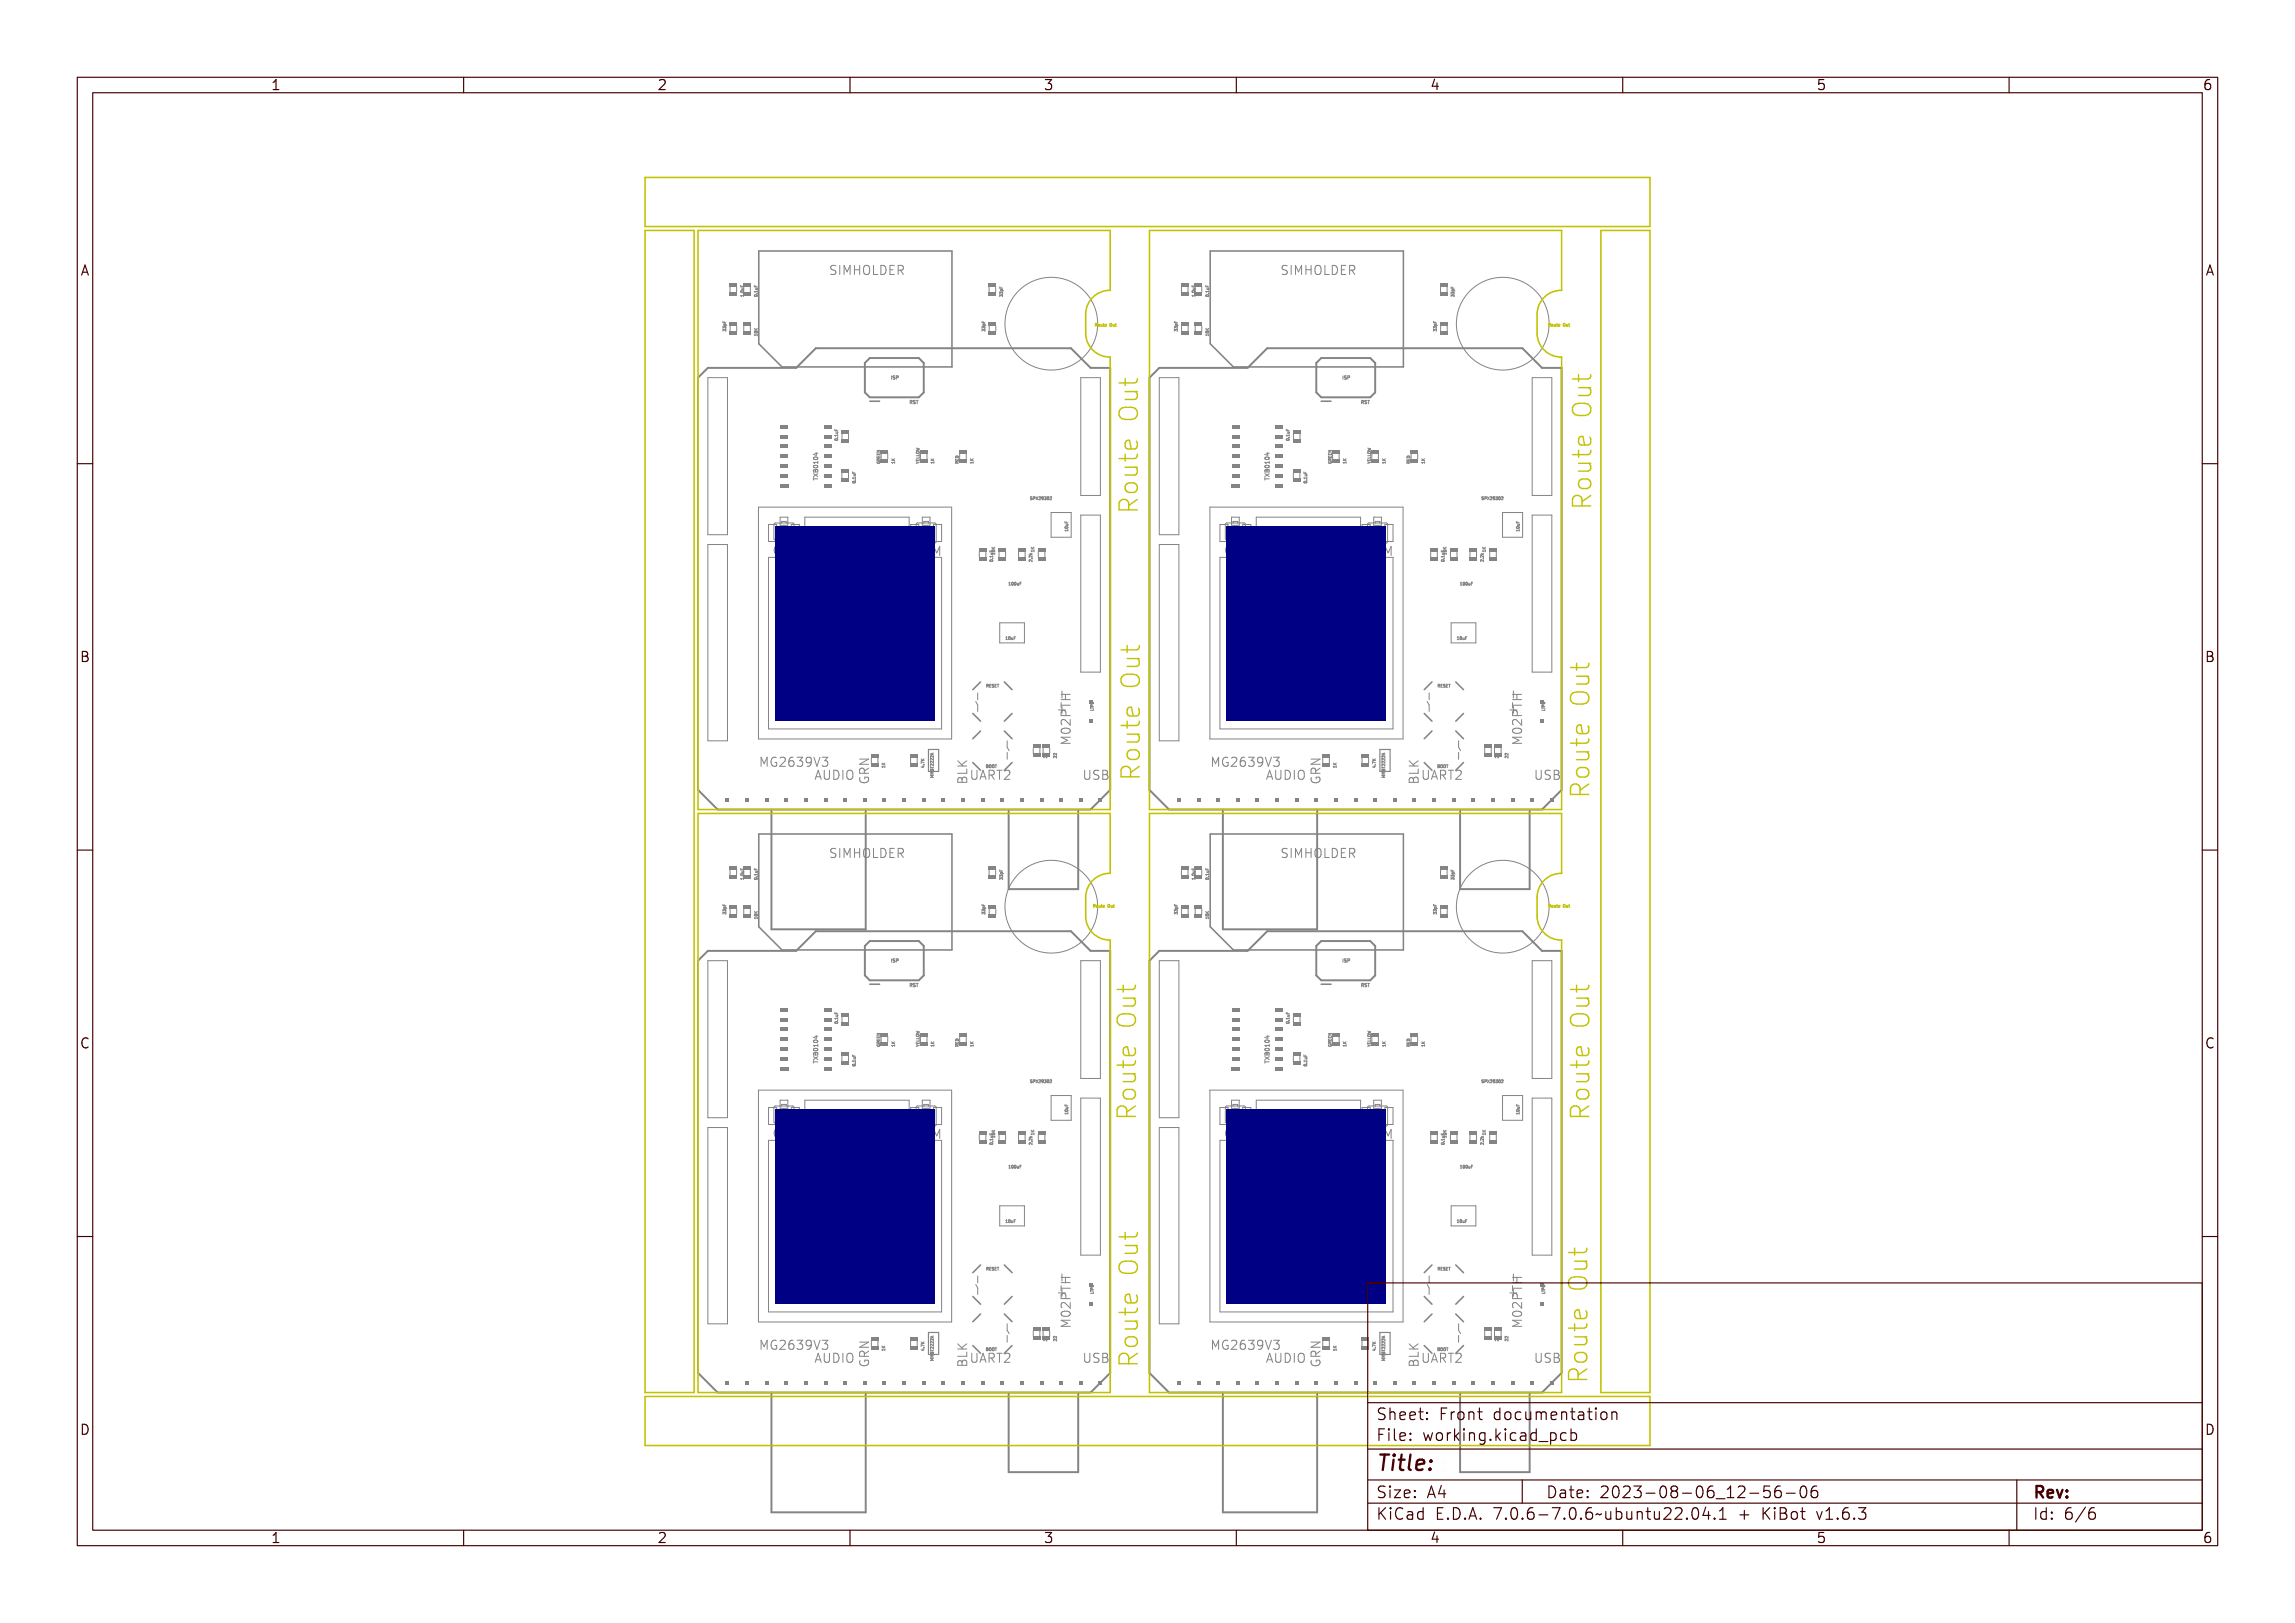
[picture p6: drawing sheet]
<svg xmlns="http://www.w3.org/2000/svg" width="297mm" height="210mm" viewBox="0 0 297 210" stroke-linecap="round" stroke-linejoin="round" font-family="sans-serif">
<defs><g id="words">
<text font-size="2.7" fill="#480000" x="178" y="190.3">Title:</text>
<g font-size="2" fill="#480000">
<text x="178" y="183.7">Sheet: Front documentation</text>
<text x="178" y="186.5">File: working.kicad_pcb</text>
<text x="178" y="193.9">Size: A4</text>
<text x="178" y="196.6">KiCad E.D.A. 7.0.6-7.0.6~ubuntu22.04.1 + KiBot v1.6.3</text>
<text x="200" y="193.9">Date: 2023-08-06_12-56-06</text>
<text x="263" y="196.6">Id: 6/6</text>
<text x="263" y="193.9">Rev:</text>
</g>
<g font-size="1.7" fill="#480000">
<text x="35" y="11.7">1</text>
<text x="85" y="11.7">2</text>
<text x="135" y="11.7">3</text>
<text x="185" y="11.7">4</text>
<text x="235" y="11.7">5</text>
<text x="285" y="11.7">6</text>
<text x="10.5" y="35.7">A</text>
<text x="285.5" y="35.7">A</text>
<text x="10.5" y="85.6">B</text>
<text x="285.5" y="85.6">B</text>
<text x="10.5" y="135.7">C</text>
<text x="285.5" y="135.7">C</text>
<text x="10.5" y="185.6">D</text>
<text x="285.5" y="185.6">D</text>
<text x="35" y="199.7">1</text>
<text x="85" y="199.7">2</text>
<text x="135" y="199.7">3</text>
<text x="185" y="199.7">4</text>
<text x="235" y="199.7">5</text>
<text x="285" y="199.7">6</text>
</g>
<g font-size="1.6" fill="#848484">
<text x="108.7" y="35.6">SIMHOLDER</text>
<text x="167.1" y="35.6">SIMHOLDER</text>
<text x="99.9" y="71.9">GPS</text>
<text x="158.3" y="71.9">GPS</text>
<text x="118.2" y="72">GSM</text>
<text x="176.6" y="72">GSM</text>
<text x="98.2" y="99.2">MG2639V3</text>
<text x="105.9" y="100.9">AUDIO</text>
<text x="126.3" y="100.9">UART2</text>
<text x="140.8" y="100.9">USB</text>
<text x="156.6" y="99.2">MG2639V3</text>
<text x="164.4" y="100.9">AUDIO</text>
<text x="184.7" y="100.9">UART2</text>
<text x="199.3" y="100.9">USB</text>
<text x="108.7" y="111">SIMHOLDER</text>
<text x="167.1" y="111">SIMHOLDER</text>
<text x="99.9" y="147.4">GPS</text>
<text x="118.2" y="147.5">GSM</text>
<text x="158.3" y="147.4">GPS</text>
<text x="176.6" y="147.5">GSM</text>
<text x="197" y="170.6" transform="rotate(-90 197 170.6)">M02PTH</text>
<text x="98.2" y="174.6">MG2639V3</text>
<text x="105.9" y="176.3">AUDIO</text>
<text x="126.3" y="176.3">UART2</text>
<text x="140.8" y="176.3">USB</text>
<text x="156.6" y="174.6">MG2639V3</text>
<text x="164.4" y="176.3">AUDIO</text>
<text x="184.7" y="176.3">UART2</text>
<text x="199.3" y="176.3">USB</text>
</g>
<g font-size=".6" fill="#848484">
<text x="115.2" y="49.1">ISP</text>
<text x="117.6" y="52.3">RST</text>
<text x="173.6" y="49.1">ISP</text>
<text x="176.1" y="52.3">RST</text>
<text x="115.2" y="124.6">ISP</text>
<text x="173.6" y="124.6">ISP</text>
<text x="117.6" y="127.7">RST</text>
<text x="176.1" y="127.7">RST</text>
</g>
<g font-size=".5" fill="#848484">
<text x="96.2" y="38.5" transform="rotate(-90 96.2 38.5)">1.0uF</text>
<text x="98" y="38.5" transform="rotate(-90 98 38.5)">0.1uF</text>
<text x="188.2" y="38.5" transform="rotate(-90 188.2 38.5)">33pF</text>
<text x="94" y="42.7" transform="rotate(-90 94 42.7)">33pF</text>
<text x="98" y="43.5" transform="rotate(-90 98 43.5)">10K</text>
<text x="152.4" y="42.7" transform="rotate(-90 152.4 42.7)">33pF</text>
<text x="185.9" y="42.7" transform="rotate(-90 185.9 42.7)">33pF</text>
<text x="108.4" y="57" transform="rotate(-90 108.4 57)">0.1uF</text>
<text x="166.9" y="57" transform="rotate(-90 166.9 57)">0.1uF</text>
<text x="110.7" y="62.6" transform="rotate(-90 110.7 62.6)">0.1uF</text>
<text x="115.8" y="60" transform="rotate(-90 115.8 60)">1K</text>
<text x="119" y="60" transform="rotate(-90 119 60)">YELLOW</text>
<text x="120.9" y="60" transform="rotate(-90 120.9 60)">1K</text>
<text x="124.1" y="60" transform="rotate(-90 124.1 60)">RED</text>
<text x="126" y="60" transform="rotate(-90 126 60)">1K</text>
<text x="133.3" y="64.7">SPX29302</text>
<text x="172.3" y="60" transform="rotate(-90 172.3 60)">GREEN</text>
<text x="177.4" y="60" transform="rotate(-90 177.4 60)">YELLOW</text>
<text x="182.5" y="60" transform="rotate(-90 182.5 60)">RED</text>
<text x="191.7" y="64.7">SPX29302</text>
<text x="128.8" y="71.6" transform="rotate(-90 128.8 71.6)">10K</text>
<text x="138.2" y="68.8" transform="rotate(-90 138.2 68.8)">10uF</text>
<text x="192.3" y="71.3" transform="rotate(-90 192.3 71.3)">1K</text>
<text x="130.7" y="75.7">100uF</text>
<text x="133.6" y="72.7" transform="rotate(-90 133.6 72.7)">2.2k</text>
<text x="186.9" y="72.7" transform="rotate(-90 186.9 72.7)">0.1uF</text>
<text x="189.2" y="75.7">100uF</text>
<text x="192" y="72.7" transform="rotate(-90 192 72.7)">2.2k</text>
<text x="130.1" y="82.8">10uF</text>
<text x="188.5" y="82.8">10uF</text>
<text x="127.8" y="88.9">RESET</text>
<text x="186.2" y="88.9">RESET</text>
<text x="141.5" y="92" transform="rotate(-90 141.5 92)">LiPo</text>
<text x="114.5" y="99.4" transform="rotate(-90 114.5 99.4)">1K</text>
<text x="119.6" y="99.4" transform="rotate(-90 119.6 99.4)">4.7K</text>
<text x="127.5" y="99.4">BOOT</text>
<text x="135.5" y="98.1" transform="rotate(-90 135.5 98.1)">22</text>
<text x="136.8" y="98.1" transform="rotate(-90 136.8 98.1)">22</text>
<text x="178" y="99.4" transform="rotate(-90 178 99.4)">4.7K</text>
<text x="179.2" y="100.1" transform="rotate(-90 179.2 100.1)">MMBT2222A</text>
<text x="186" y="99.4">BOOT</text>
<text x="193.9" y="98.1" transform="rotate(-90 193.9 98.1)">22</text>
<text x="195.2" y="98.1" transform="rotate(-90 195.2 98.1)">22</text>
<text x="96.2" y="113.9" transform="rotate(-90 96.2 113.9)">1.0uF</text>
<text x="98" y="113.9" transform="rotate(-90 98 113.9)">0.1uF</text>
<text x="154.7" y="113.9" transform="rotate(-90 154.7 113.9)">1.0uF</text>
<text x="156.4" y="113.9" transform="rotate(-90 156.4 113.9)">0.1uF</text>
<text x="188.2" y="113.9" transform="rotate(-90 188.2 113.9)">33pF</text>
<text x="94" y="118.1" transform="rotate(-90 94 118.1)">33pF</text>
<text x="98" y="119" transform="rotate(-90 98 119)">10K</text>
<text x="127.5" y="118.1" transform="rotate(-90 127.5 118.1)">33pF</text>
<text x="152.4" y="118.1" transform="rotate(-90 152.4 118.1)">33pF</text>
<text x="156.4" y="119" transform="rotate(-90 156.4 119)">10K</text>
<text x="185.9" y="118.1" transform="rotate(-90 185.9 118.1)">33pF</text>
<text x="108.4" y="132.4" transform="rotate(-90 108.4 132.4)">0.1uF</text>
<text x="124.1" y="135.5" transform="rotate(-90 124.1 135.5)">RED</text>
<text x="172.3" y="135.5" transform="rotate(-90 172.3 135.5)">GREEN</text>
<text x="174.2" y="135.5" transform="rotate(-90 174.2 135.5)">1K</text>
<text x="179.3" y="135.5" transform="rotate(-90 179.3 135.5)">1K</text>
<text x="184.4" y="135.5" transform="rotate(-90 184.4 135.5)">1K</text>
<text x="133.3" y="140.1">SPX29302</text>
<text x="169.1" y="138" transform="rotate(-90 169.1 138)">0.1uF</text>
<text x="191.7" y="140.1">SPX29302</text>
<text x="128.5" y="148.2" transform="rotate(-90 128.5 148.2)">0.1uF</text>
<text x="128.8" y="147.1" transform="rotate(-90 128.8 147.1)">10K</text>
<text x="133.6" y="148.2" transform="rotate(-90 133.6 148.2)">2.2k</text>
<text x="133.8" y="146.8" transform="rotate(-90 133.8 146.8)">1K</text>
<text x="186.9" y="148.2" transform="rotate(-90 186.9 148.2)">0.1uF</text>
<text x="187.2" y="147.1" transform="rotate(-90 187.2 147.1)">10K</text>
<text x="192.3" y="146.8" transform="rotate(-90 192.3 146.8)">1K</text>
<text x="196.6" y="144.3" transform="rotate(-90 196.6 144.3)">10uF</text>
<text x="130.7" y="151.2">100uF</text>
<text x="189.2" y="151.2">100uF</text>
<text x="130.1" y="158.2">10uF</text>
<text x="188.5" y="158.2">10uF</text>
<text x="127.8" y="164.4">RESET</text>
<text x="186.2" y="164.4">RESET</text>
<text x="199.9" y="167.4" transform="rotate(-90 199.9 167.4)">LiPo</text>
<text x="193.9" y="173.6" transform="rotate(-90 193.9 173.6)">22</text>
<text x="195.2" y="173.6" transform="rotate(-90 195.2 173.6)">22</text>
<text x="114.5" y="174.9" transform="rotate(-90 114.5 174.9)">1K</text>
<text x="127.5" y="174.8">BOOT</text>
<text x="172.9" y="174.9" transform="rotate(-90 172.9 174.9)">1K</text>
<text x="178" y="174.9" transform="rotate(-90 178 174.9)">4.7K</text>
<text x="179.2" y="175.5" transform="rotate(-90 179.2 175.5)">MMBT2222A</text>
<text x="186" y="174.8">BOOT</text>
</g>
<g font-size=".5" fill="#c2c200">
<text x="141.6" y="42.3">Route Out</text>
<text x="200.3" y="42.3">Route Out</text>
<text x="141.4" y="117.4">Route Out</text>
<text x="200.3" y="117.4">Route Out</text>
</g>
</g></defs>
<g fill="none" stroke="#848484" stroke-width=".13">
<path d="M95.9 38.3h.3v-.1v.2l-.3-.1v.1zM95.9 37v.1h.1l.1-.1v.1l.1 .1h-.3zM95.9 37.7a.18 .18 0 0 1 .2-.1 .18 .18 0 0 1 .1 .2h-.3zM95.9 37.7h.3l-.2 .1zM96 37.3h.2v.2h-.2l.2-.1zM96.2 38h.1M97.7 37.7h.3v-.1v.2l-.3-.1v.1zM97.7 37v.1h.1v-.1v.1l.2 .1h-.3zM97.7 38.3a.18 .18 0 0 1 .2-.1 .18 .18 0 0 1 .1 .2h-.3zM97.7 38.3h.3l-.2 .1zM97.7 37.3h.3v.2h-.3l.3-.1zM97.9 38h.1z"/>
<path d="M108.2 34.4l-.5-.1-.2 .3 .1 .2 .5 .3v.3l-.2 .1h-.4M108.9 34.5l.4-.1 .2 .1v.1a.25 .25 0 0 0-.4-.1 .25 .25 0 0 0 0 .4 .39 .39 0 0 1 .4 .4 .39 .39 0 0 1-.6 .3l-.1-.2a.27 .27 0 0 0 .4 .1 .27 .27 0 0 0 .1-.4 .37 .37 0 0 1-.4-.2 .37 .37 0 0 1 0-.4zM109.8 34.4h.6v.2h-.2v.8h.2v.2h-.6v-.2h.2v-.8h-.2zM110.7 34.4h.2l.2 .6 .2-.6h.2v1.2h-.2v-1l-.2 .6h-.1l-.2-.6v1h-.1zM111.6 34.4h.2v.5h.4v-.5h.2v1.2h-.2v-.6h-.4v.6h-.2zM112.7 34.5a.41 .41 0 0 1 .5 0 .41 .41 0 0 1 .1 .5 .42 .42 0 0 1-.4 .6 .42 .42 0 0 1-.3-.6zM112.8 34.6l.2-.1a.61 .61 0 0 1 0 1l-.3-.3v-.4zM113.6 34.4h.1v1h.6v.2h-.7zM114.5 34.4a.59 .59 0 0 1 .7 .6 .59 .59 0 0 1-.7 .6zM114.6 34.5a.45 .45 0 0 1 .4 .5 .45 .45 0 0 1-.4 .4zM115.5 34.4h.6v.2h-.5v.3h.5v.1h-.5v.4h.6v.2h-.7zM116.4 34.4a.57 .57 0 0 1 .6 .2l.1 .3-.3 .1 .4 .6h-.2l-.2-.4-.1-.1h-.2v.5h-.1z"/>
<path d="M116.5 34.5h.2a.2 .2 0 0 1 .2 .2 .2 .2 0 0 1-.2 .3h-.2zM129.4 37.1v.2h.4M129.4 37.3v.1h.2v-.1v.1l.2 .1h-.4zM129.4 38.2l.2 .1a.11 .11 0 0 1 .2-.1 .11 .11 0 0 1-.1 .2v-.2l-.1 .2-.1-.1-.1 .1zM129.4 37.9l.2 .1a.11 .11 0 0 1 .2-.1 .11 .11 0 0 1-.1 .2v-.2l-.1 .2-.1-.1-.1 .1zM129.5 37.6a.13 .13 0 0 1 .2 0 .13 .13 0 0 1 0 .1l.2 .1h-.4zM129.5 37.8v.1l-.1-.1v.2M129.5 38.2v.1l-.1-.2v.3M129.6 37.8h.1v.2M129.6 38.2h.1v.2M129.6 37.2v.1M129.6 38.2h-.1"/>
<path d="M129.6 37.8h-.1M129.7 37.6v-.1h-.2v.1h.4M154.3 36.9v.2h.3M154.3 37.7a.18 .18 0 0 0 .2 .1 .18 .18 0 0 0 .1-.1M154.3 38.3h.3l.1-.1v.2l-.4-.1v.1zM154.3 37v.1h.1l.1-.1v.1l.2 .1h-.4zM154.3 37.7a.18 .18 0 0 1 .2-.1 .18 .18 0 0 1 .1 .2h-.3zM154.3 37.6h.3M154.3 37.6v.1M154.3 37.7h.3l-.2 .1zM154.4 37.3h.3v.2h-.3l.2-.1zM154.4 37.3h.2"/>
<path d="M154.4 37v.1M154.6 38h.1zM154.6 38h.1M154.6 37.6v.1M154.6 37.3h.1M154.6 37.3v.1h-.2M154.6 38.1v.3M154.6 38.3h-.3l.1 .1M156 36.9v.2h.4M156.1 37.7h.3v-.1v.2l-.3-.1v.1zM156.1 37v.1h.1l.1-.1v.1l.1 .1h-.3zM156.1 38.3a.18 .18 0 0 1 .2-.1 .18 .18 0 0 1 .1 .2h-.3z"/>
<path d="M156.1 38.2a.18 .18 0 0 1 .2-.1 .18 .18 0 0 1 .1 .2 .18 .18 0 0 1-.2 .1 .18 .18 0 0 1-.1-.2zM156.1 38.3h.3l-.2 .1zM156.2 37.3h.2v.2h-.2l.2-.1zM156.2 37.3h.2M156.2 37v.1M156.4 38h.1M156.4 37.3h.1M156.4 37.3v.1h-.2M156.4 37.6v.2M156.4 37.7h-.4l.2 .1M166.6 34.4l-.5-.1-.2 .3 .1 .2 .5 .3v.3l-.1 .1h-.5M167.3 34.5l.4-.1 .2 .1v.1a.25 .25 0 0 0-.3-.1 .25 .25 0 0 0-.1 .4 .39 .39 0 0 1 .5 .4 .39 .39 0 0 1-.7 .3l-.1-.2a.27 .27 0 0 0 .4 .1 .27 .27 0 0 0 .1-.4 .37 .37 0 0 1-.4-.2 .37 .37 0 0 1 0-.4z"/>
<path d="M168.2 34.4h.7v.2h-.3v.8h.3v.2h-.7v-.2h.3v-.8h-.3zM169.1 34.4h.2l.2 .6 .2-.6h.2v1.2h-.2v-1l-.2 .6h-.1l-.2-.6v1h-.1zM170.1 34.4h.1v.5h.4v-.5h.2v1.2h-.2v-.6h-.4v.6h-.1zM171.1 34.5a.41 .41 0 0 1 .5 0 .41 .41 0 0 1 .2 .5 .42 .42 0 0 1-.4 .6 .42 .42 0 0 1-.4-.6zM171.3 34.6l.1-.1a.61 .61 0 0 1 0 1l-.2-.3v-.4zM172 34.4h.2v1h.5v.2h-.7zM172.9 34.4a.59 .59 0 0 1 .7 .6 .59 .59 0 0 1-.7 .6zM173 34.5a.45 .45 0 0 1 .5 .5 .45 .45 0 0 1-.5 .4zM173.9 34.4h.7v.2h-.6v.3h.5v.1h-.5v.4h.6v.2h-.7zM174.8 34.4a.57 .57 0 0 1 .7 .2v.3l-.2 .1 .3 .6h-.2l-.1-.4-.2-.1h-.2v.5h-.1zM174.9 34.5h.2a.2 .2 0 0 1 .2 .2 .2 .2 0 0 1-.2 .3h-.2zM187.8 37.3l.1 .1h.1v-.1v.1l.2 .1h-.4z"/>
<path d="M187.8 38.2l.2 .1a.11 .11 0 0 1 .2-.1 .11 .11 0 0 1-.1 .2v-.2l-.1 .2-.1-.1-.1 .1zM187.8 37.9l.2 .1a.11 .11 0 0 1 .2-.1 .11 .11 0 0 1-.1 .2v-.2l-.1 .2-.1-.1-.1 .1zM187.9 37.6a.13 .13 0 0 1 .2 0 .13 .13 0 0 1 .1 .1l.1 .1h-.4zM93.6 42.6v.3M93.6 41.5v.2h.1l.1-.2v.2h.2h-.4zM93.6 42.5h.2a.11 .11 0 0 1 .1 0 .11 .11 0 0 1 0 .2l-.1-.2v.1l-.1-.1-.1 .2zM93.6 42.2h.2a.11 .11 0 0 1 .1 0 .11 .11 0 0 1 0 .2l-.1-.2v.1l-.1-.1-.1 .2zM93.7 41.9a.13 .13 0 0 1 .2-.1 .13 .13 0 0 1 0 .2l.2 .1h-.4zM93.9 42.8v.1M97.7 43.3h.3v.2v-.1h-.3v.1zM97.7 42.6l.1 .2 .2-.2-.2 .2 .2 .1h-.3h.1zM97.7 43a.18 .18 0 0 1 .2 0 .18 .18 0 0 1 .1 .2h-.3z"/>
<path d="M97.7 43.1h.3h-.2zM105.3 59.2a.28 .28 0 0 1 .3-.1 .28 .28 0 0 1 .2 .3 .28 .28 0 0 1-.3 .1 .28 .28 0 0 1-.2-.3zM105.3 59.1h.4l.2 .1h-.2v.2l-.4-.2zM105.3 59.6a.26 .26 0 0 1 .4-.1 .26 .26 0 0 1 .1 .3h-.4zM105.4 59.7a.25 .25 0 0 1 .4 .1 .25 .25 0 0 1-.4-.1zM105.4 59.2h.3v.2zM105.5 58.7h.3M105.6 58.6v.3l-.4-.1M105.8 59.8h-.5l.1 .2M105.8 59.7v.3M108.1 56.2h.3v-.1v.2v-.1h-.3v.1zM108.1 55.5v.2h.1l.1-.2v.2h.1h-.3z"/>
<path d="M108.1 56.8a.18 .18 0 0 1 .2-.1 .18 .18 0 0 1 .1 .2h-.3zM108.1 56.8h.3l-.2 .1zM108.2 55.8h.2v.2h-.2l.2-.1zM108.4 56.5v.1zM109 56.1v.7M109.8 56.1v.7M113.5 58.7v.1h.4v-.1M113.5 59v.2h.4v-.2M113.5 58.3h.4l-.4 .2h.4M113.5 59.4v.2h.4M113.5 59.7a.18 .18 0 0 0 .2 .3 .18 .18 0 0 0 .2-.3M113.5 59.2l.1 .1h.1v-.1v.1h.1l.1-.1v.2h-.4z"/>
<path d="M113.5 58.9l.1 .1h.1v-.1v.1h.1l.1-.1v.2h-.4zM113.5 58.6h.4l-.3 .2h.3h-.4l.3-.2zM113.5 59.4h.1M113.5 59.4h.2v.2M113.5 59.8h.1a.13 .13 0 0 0 .1 .2 .13 .13 0 0 0 .1-.2l-.1 .1v-.1h.2a.17 .17 0 0 1-.2 .2 .17 .17 0 0 1-.2-.2zM113.6 59.5l.1 .1 .2-.2-.2 .2 .2 .1h-.4zM113.6 59.6h.1v.1h-.1zM113.7 58.7v.1M113.7 59.1v.1M113.8 59.7h.1M113.8 59.7l-.1 .1M113.9 59.3l-.2 .2"/>
<path d="M115.3 48.7h.2h-.1v.4h.1h-.2h.1v-.4zM115.7 48.7h.2l-.2 .1a.15 .15 0 0 1 .2 .1 .15 .15 0 0 1-.1 .2 .15 .15 0 0 1-.2-.1h.2l-.2-.1zM116 48.7h.1a.14 .14 0 0 1 .1 .2 .14 .14 0 0 1-.2 .1v.1zM116 48.7l.2 .1v.1h-.2zM117.7 51.9h.1a.12 .12 0 0 1 .1 .1 .12 .12 0 0 1 0 .1l.1 .2-.2-.2-.1 .2zM117.7 51.9h.2v.2h-.2zM118.1 51.9h.2l-.2 .1a.15 .15 0 0 1 .2 .1 .15 .15 0 0 1-.1 .2 .15 .15 0 0 1-.2-.1h.2l-.2-.2zM118.3 51.9h.4h-.2v.4v-.4zM118.6 58l.4 .1M118.6 59.8l.4 .1-.4 .1 .2-.1zM118.6 59.5v.1h.2v-.1v.1h.1l.1-.1v.2h-.4zM118.6 59.3h.3l.1-.1v.2z"/>
<path d="M118.6 59h.3l.1-.1v.2zM118.6 58.2l.4 .1-.2 .1 .2 .1h-.4h.3l-.2-.1 .2-.1zM118.6 58.6h.4a.16 .16 0 0 1-.2 .2 .16 .16 0 0 1-.2-.2zM118.6 58.7h.3l-.2 .1zM123.7 59.5v.1h.1v-.1l.1 .1h.1l.1-.1v.2h-.4zM123.7 59.8l.2 .1 .2-.2-.2 .2 .2 .1h-.4zM123.7 59.2h.3l.1 .2h-.4zM123.7 59.9h.1l.1 .1h-.2zM123.8 59.3l.1-.1 .1 .2h-.3zM127.1 41.6v.2h.4M127.1 41.5l.1 .2h.1v-.2v.2h.2h-.4zM127.1 42.5h.2a.11 .11 0 0 1 .2 0 .11 .11 0 0 1-.1 .2v-.2l-.1 .1-.1-.1-.1 .2z"/>
<path d="M127.1 42.2h.2a.11 .11 0 0 1 .2 0 .11 .11 0 0 1-.1 .2v-.2l-.1 .1-.1-.1-.1 .2zM127.2 42.1h.4M127.2 42.1l.1-.2 .1 .1v.1M127.2 41.9a.13 .13 0 0 1 .2-.1 .13 .13 0 0 1 .1 .2l.1 .1h-.4zM127.3 41.6v.2M127.4 42.3h-.1l-.1 .1-.1-.1v.2M127.4 42.6h-.1l-.1 .1-.1-.1v.3M127.4 42.6v.1M127.4 42.3h.1M127.4 42.5h.1M127.4 42.7v.1M127.4 42.3v.2"/>
<path d="M127.4 42.8v.1M152 42.6v.3M152 41.5v.2h.2v-.2v.2h.2h-.4zM152 42.5h.2a.11 .11 0 0 1 .2 0 .11 .11 0 0 1-.1 .2v-.2l-.1 .1-.1-.1-.1 .2zM152 42.2h.2a.11 .11 0 0 1 .2 0 .11 .11 0 0 1-.1 .2v-.2l-.1 .1-.1-.1-.1 .2zM152.1 41.9a.13 .13 0 0 1 .2-.1 .13 .13 0 0 1 .1 .2l.1 .1h-.4zM152.3 42.8v.1M156 42.7h.4M156 42.5l.3 .2M156.1 43.3h.3v.2v-.1h-.3v.1zM156.1 42.6l.1 .2 .2-.2-.1 .2 .1 .1h-.3h.1zM156.1 43a.18 .18 0 0 1 .2 0 .18 .18 0 0 1 .1 .2h-.3z"/>
<path d="M156.1 42.9a.18 .18 0 0 1 .2-.1 .18 .18 0 0 1 .1 .2 .18 .18 0 0 1-.2 .1 .18 .18 0 0 1-.1-.2zM156.1 43.1h.3h-.2zM156.4 43.2v.2M156.4 43.3h-.4l.2 .1M156.4 42.5l-.2 .2M163.7 59.1h.4l.2 .1h-.2v.2l-.4-.2zM163.7 59.6a.26 .26 0 0 1 .4-.1 .26 .26 0 0 1 .1 .3h-.4zM163.7 59.2a.27 .27 0 0 1 .4-.1 .27 .27 0 0 1 .1 .3 .28 .28 0 0 1-.3 .1 .28 .28 0 0 1-.2-.3zM163.8 59.7a.25 .25 0 0 1 .4 .1 .25 .25 0 0 1-.4-.1zM163.8 59.2h.3v.2zM163.9 58.7h.4M164.1 58.6v.3l-.4-.1"/>
<path d="M164.3 59.8h-.6l.2 .2M164.3 59.7v.3M166.5 56.2h.3l.1-.1v.2l-.1-.1h-.3v.1zM166.5 55.5v.2h.1l.1-.2v.2h.2h-.4zM166.5 56.8a.18 .18 0 0 1 .2-.1 .18 .18 0 0 1 .1 .2h-.3zM166.5 56.8h.3l-.2 .1zM166.6 55.8h.3l-.1 .2h-.2l.2-.1zM166.8 56.5l.1 .1zM171.9 58.3h.4l-.4 .2M171.9 59.2l.1 .1h.1v-.1v.1h.2v-.1v.2h-.4zM171.9 58.9l.1 .1h.1v-.1v.1h.2v-.1v.2h-.4zM171.9 58.6h.4l-.3 .2h.3h-.4l.3-.2z"/>
<path d="M172 59.8a.13 .13 0 0 0 .1 .2 .14 .14 0 0 0 .2-.2l-.2 .1v-.1h.2a.17 .17 0 0 1-.2 .2 .17 .17 0 0 1-.1-.2zM172 59.5l.1 .1 .2-.2-.1 .2 .1 .1h-.4zM172 59.6h.1v.1h-.1zM173.7 48.7h.2v.4h-.2h.1v-.4zM173.8 59.6h.4M173.8 59.4l.2 .2M173.9 59.9h.3v-.1v.2v-.1h-.3v.1zM173.9 59.4l.1 .2 .2-.2-.2 .2 .2 .1h-.3h.1zM174.1 48.7h.2l-.2 .1a.15 .15 0 0 1 .2 .1 .15 .15 0 0 1-.1 .2 .15 .15 0 0 1-.2-.1h.2l-.2-.1zM174.2 59.7v.3M174.2 59.8h-.4l.1 .2M174.2 59.4l-.2 .1"/>
<path d="M174.4 48.7h.1a.14 .14 0 0 1 .2 .2 .16 .16 0 0 1-.3 .1v.1zM174.4 48.7l.2 .1v.1h-.2zM176.1 51.9h.1a.12 .12 0 0 1 .2 .1 .12 .12 0 0 1-.1 .1l.1 .2-.2-.2-.1 .2zM176.2 51.9h.1v.2h-.1zM176.5 51.9h.2l-.2 .1a.15 .15 0 0 1 .2 .1 .15 .15 0 0 1 0 .2 .16 .16 0 0 1-.3-.1h.3l-.2-.2zM176.8 51.9h.3h-.1v.4l-.1-.4zM177 58l.4 .1M177 59.8l.4 .1-.4 .1 .2-.1zM177 59.5l.1 .1h.1v-.1v.1h.1l.1-.1v.2h-.4zM177 59.3h.3l.1-.1v.2zM177 59h.3l.1-.1v.2zM177 58.2l.4 .1-.2 .1 .2 .1h-.4h.3l-.2-.1 .2-.1z"/>
<path d="M177.1 58.6h.3a.16 .16 0 0 1-.2 .2 .16 .16 0 0 1-.1-.2zM177.1 58.7h.3l-.3 .1zM178.9 59.6h.4M178.9 59.4l.2 .2M178.9 59.9h.4v-.1v.2v-.1h-.3l-.1 .1zM178.9 59.4l.2 .2 .2-.2-.2 .2 .2 .1h-.4h.2zM179.3 59.8h-.4l.1 .2M179.3 59.7v.3M179.3 59.4l-.2 .1M182.1 59.5v.1h.2v-.1v.1h.1l.1-.1v.2h-.4zM182.1 59.8l.2 .1 .2-.2-.2 .2 .2 .1h-.4zM182.2 59.2h.2l.1 .2h-.4z"/>
<path d="M182.2 59.9h.1v.1h-.2zM182.2 59.3l.2-.1v.2h-.3zM184 59.6h.4M184 59.4l.2 .2M184 59.9h.3l.1-.1v.2l-.1-.1h-.2l-.1 .1zM184 59.4l.2 .2 .2-.2-.2 .2 .2 .1h-.4h.2zM184.4 59.8h-.4l.1 .2M184.4 59.7v.3M184.4 59.4l-.3 .1M185.5 42.6v.3M185.5 41.5l.1 .2h.1v-.2v.2h.2h-.4zM185.6 42.5h.1a.11 .11 0 0 1 .2 0 .11 .11 0 0 1-.1 .2v-.2l-.1 .1-.1-.1-.1 .2z"/>
<path d="M185.6 42.2h.1a.11 .11 0 0 1 .2 0 .11 .11 0 0 1-.1 .2v-.2l-.1 .1-.1-.1-.1 .2zM185.7 41.9a.13 .13 0 0 1 .1-.1 .13 .13 0 0 1 .1 .2l.1 .1h-.4zM185.9 42.8l-.1 .1M100.1 70.9l.4-.1h.2v.2l-.2-.1a.45 .45 0 0 0-.4 .5 .45 .45 0 0 0 .5 .4v-.3h-.2v-.2h.3v.5a.5 .5 0 0 1-.6 0 .5 .5 0 0 1-.1-.6zM101 70.8a.59 .59 0 0 1 .7 .2 .39 .39 0 0 1-.1 .4 .39 .39 0 0 1-.5 .1v.4h-.1zM101.1 70.9h.2a.21 .21 0 0 1 .3 .2 .21 .21 0 0 1-.3 .2h-.2zM102 70.9l.4-.1h.1v.2a.24 .24 0 0 0-.3-.1 .24 .24 0 0 0-.1 .3 .39 .39 0 0 1 .5 .5 .39 .39 0 0 1-.6 .2l-.1-.2a.27 .27 0 0 0 .4 .1 .27 .27 0 0 0 .1-.3 .37 .37 0 0 1-.4-.2 .37 .37 0 0 1 0-.4zM103 70.6l.2 .1M103.1 71.3v.4M105.3 62h.5M105.3 61.8v.3M105.3 61.3l.5 .4"/>
<path d="M105.3 60.5v-.1a.27 .27 0 0 1 .3-.2 .27 .27 0 0 1 .2 .3M105.3 60.5h.1M105.3 61.8l.1 .1h.5v.1h-.5l-.1 .2zM105.3 61.3l.3 .2 .3-.2-.3 .2 .3 .2-.3-.1-.3 .1 .2-.2zM105.3 60.1h.5l.1-.1v.3l-.1-.1h-.4l-.1 .1zM105.3 60.5a.26 .26 0 0 1 .4-.1 .26 .26 0 0 1 .1 .4h-.4zM105.3 60.5h.5M105.3 60.9h.2l.1 .1a.15 .15 0 0 1 .2-.1 .15 .15 0 0 1 .1 .2v.1h-.6zM105.4 60.6a.25 .25 0 0 1 .4 .1 .25 .25 0 0 1-.4-.1zM105.4 61h.1v.2h-.1zM105.5 60.9v.2M105.6 61h.2v.2h-.2z"/>
<path d="M105.8 60.8l-.2-.1-.1 .2M105.8 60.8h.1M105.8 60.8v.3h-.5v-.3l.2 .1M105.8 60.5h.1M105.8 61.3l-.5 .4M110.4 61.8h.3v-.1v.2v-.1h-.3v.1zM110.4 61.1v.2h.1v-.2v.2h.2h-.3zM110.4 62.4a.18 .18 0 0 1 .2-.1 .18 .18 0 0 1 .1 .2h-.3zM110.4 62.4h.3l-.2 .1zM110.4 61.4h.3v.2h-.3l.3-.1zM110.6 62.1l.1 .1zM118.4 71l.4-.1h.2v.2l-.2-.1a.45 .45 0 0 0-.4 .5 .45 .45 0 0 0 .5 .4v-.3h-.2v-.2h.3v.5a.5 .5 0 0 1-.6 0 .5 .5 0 0 1-.1-.6z"/>
<path d="M119.3 71l.5-.1h.1v.2a.24 .24 0 0 0-.3-.1 .24 .24 0 0 0-.1 .3 .39 .39 0 0 1 .5 .5 .39 .39 0 0 1-.7 .2v-.2a.27 .27 0 0 0 .3 .1 .27 .27 0 0 0 .1-.3 .37 .37 0 0 1-.4-.2 .37 .37 0 0 1 0-.4zM120.1 70.9h.2l.2 .6 .2-.6h.2v1.1h-.1v-1l-.2 .6h-.1l-.2-.6v1h-.2zM121.2 71.5l.4-.8v1.2M128.1 71.2v.2h.4M128.1 72h.4v-.1v.2v-.1h-.3l-.1 .1zM128.1 71.3l.1 .1h.1v-.1v.1l.2 .1h-.4zM128.1 72.5a.18 .18 0 0 1 .3 0 .18 .18 0 0 1 .1 .2h-.3zM128.1 72.5a.18 .18 0 0 1 .2-.1 .18 .18 0 0 1 .2 .2h-.1a.18 .18 0 0 1-.2 .1 .18 .18 0 0 1-.1-.2zM128.2 72.6h.3l-.3 .1zM128.2 71.6h.3v.1l-.3 .1 .3-.1zM128.2 71.7h.2M128.4 71.4h.3l.1-.1v.2h-.4v.1z"/>
<path d="M128.4 70.7l.1 .2 .3-.2-.2 .2 .2 .1h-.4l.1-.1zM128.4 71.1a.18 .18 0 0 1 .2-.1 .18 .18 0 0 1 .1 .3h-.3zM128.4 72.3h.1zM128.4 71.1l.3 .1h-.2zM128.4 72.3h.1M128.4 71.7l.1 .1M128.5 71.7h-.1M128.5 71.9v.2M128.5 72h-.4l.1 .1M128.7 71.5v.3M130.6 75.7h.2M130.6 75.4h.1"/>
<path d="M130.8 75.4h.1v.3h.1h-.2h.1v-.3zM131.1 75.4a.17 .17 0 0 1 .2 .1 .17 .17 0 0 1-.2 .2zM131.2 75.4l.1 .1-.1 .2zM131.4 75.4a.17 .17 0 0 1 .2 .1 .17 .17 0 0 1-.2 .2zM131.5 75.4l.1 .1-.1 .2zM131.7 75.5l.1 .2 .1-.2v.2h-.2zM132 75.4h.2h-.2v.1h.2l-.2 .1v.1zM133.2 72.5h.2l.1 .2 .1-.2v.2l-.3-.2-.1 .2zM133.2 71.9h.2l.1 .1 .1-.1v.2l-.3-.2-.1 .2zM133.3 71.6l.1 .1 .2-.1-.2 .1 .2 .1h-.4l.2-.1zM133.3 64.3h.2l-.2 .1a.14 .14 0 0 1 .2 .2 .14 .14 0 0 1-.2 .1l.2-.1-.2-.1zM133.4 71h.4"/>
<path d="M133.4 70.8l.3 .2M133.5 71.1h.3v-.1v.2h-.3v.1zM133.5 70.7l.1 .2 .2-.2-.2 .2 .2 .1h-.3l.1-.1zM133.5 72.3h.1zM133.6 64.3h.1a.12 .12 0 0 1 .1 .2 .12 .12 0 0 1-.1 0l-.1 .2zM133.7 64.4h.1v.1h-.1zM133.8 71.2v.2M133.8 71.3h-.4l.1 .1M133.8 70.8l-.2 .2M133.9 64.3l.1 .2 .2-.2-.2 .2 .2 .2-.2-.2-.1 .2 .1-.2zM134.2 64.3a.16 .16 0 0 1 .2 .1 .16 .16 0 0 1-.1 .2l.1 .1h-.2l.2-.3zM134.5 64.3a.17 .17 0 0 1 .2 .2 .17 .17 0 0 1-.2 .2l.2-.2a.12 .12 0 0 1-.2 0 .12 .12 0 0 1 0-.2z"/>
<path d="M134.8 64.3h.2v.2a.11 .11 0 0 1 0 .2 .11 .11 0 0 1-.2-.1h.2l-.1-.1 .1-.1zM135.1 64.4l.1-.1a.17 .17 0 0 1 .1 .2 .17 .17 0 0 1-.2 .1zM135.2 64.4h.1l-.1 .2zM135.4 64.3a.16 .16 0 0 1 .2 .1 .16 .16 0 0 1-.1 .2l.1 .1h-.2l.2-.3zM135.9 64.3h.1l.1 .1-.2 .3h.2M135.9 64.3h.1M137.8 68.6h.4v-.1v.3v-.1h-.3v.1zM137.8 67.6l.1 .2h.1v-.1v.1l.2 .1h-.4zM137.9 68.3a.18 .18 0 0 1 .2-.1 .18 .18 0 0 1 .1 .3h-.3zM137.9 68.3l.3 .1h-.2zM137.9 68h.3v.1l-.3 .1 .3-.1zM158.5 70.9l.4-.1h.2v.2l-.2-.1a.45 .45 0 0 0-.4 .5 .45 .45 0 0 0 .5 .4v-.3h-.1v-.2h.3v.5a.5 .5 0 0 1-.7 0 .5 .5 0 0 1-.1-.6z"/>
<path d="M159.4 70.8a.59 .59 0 0 1 .7 .2 .39 .39 0 0 1-.1 .4 .39 .39 0 0 1-.4 .1v.4h-.2zM159.6 70.9h.1a.21 .21 0 0 1 .3 .2 .21 .21 0 0 1-.3 .2h-.1zM160.4 70.9l.4-.1h.2v.2a.24 .24 0 0 0-.4-.1 .24 .24 0 0 0 0 .3 .39 .39 0 0 1 .4 .5 .39 .39 0 0 1-.6 .2l-.1-.2a.27 .27 0 0 0 .4 .1 .27 .27 0 0 0 .1-.3 .37 .37 0 0 1-.4-.2 .37 .37 0 0 1 0-.4zM161.5 70.6l.1 .1M161.6 71.3v.4M163.7 61.8v.3M163.7 62h.6M163.7 61.3l.6 .4M163.7 60.3a.28 .28 0 0 1 .3-.1 .28 .28 0 0 1 .2 .3 .28 .28 0 0 1-.3 .1 .28 .28 0 0 1-.2-.3zM163.7 61.8l.1 .1h.5v.1h-.5l-.1 .2zM163.7 61.3l.3 .2 .3-.2-.3 .2 .3 .2-.3-.1-.3 .1 .2-.2zM163.7 60.1h.5l.1-.1v.3l-.1-.1h-.4v.1z"/>
<path d="M163.7 60.5a.26 .26 0 0 1 .4-.1 .26 .26 0 0 1 .1 .4h-.4zM163.8 60.9h.1l.1 .1a.15 .15 0 0 1 .2-.1 .15 .15 0 0 1 .1 .2v.1h-.6zM163.8 60.6a.25 .25 0 0 1 .4 .1 .25 .25 0 0 1-.4-.1zM163.8 61h.1l.1 .2h-.2zM164 60.9v.2M164 60.8v.1M164 60.8h.2l.1 .3h-.6v-.3l.3 .1M164 60.8h.1M164 61h.2v.2h-.2zM164.3 61.3l-.6 .4M168.7 61.1v.1h.4M168.8 62.3a.18 .18 0 0 1 .2 0 .18 .18 0 0 1 .1 .1v.1a.18 .18 0 0 1-.2 0 .18 .18 0 0 1-.1-.2z"/>
<path d="M168.8 61.8h.3v-.1v.2v-.1h-.3v.1zM168.8 61.1v.2h.1l.1-.2v.2h.1h-.3zM168.8 62.4a.18 .18 0 0 1 .2-.1 .18 .18 0 0 1 .1 .2h-.3zM168.8 62.4h.3l-.2 .1zM168.9 61.4h.2v.2h-.2l.2-.1zM168.9 61.4h.2M168.9 61.1v.1M169.1 62.1v.1zM169.1 61.4v.2h-.2M169.1 62.1h.1M169.1 61.7v.3M169.1 61.8h-.4l.2 .2"/>
<path d="M176.8 71l.4-.1h.2v.2l-.2-.1a.45 .45 0 0 0-.4 .5 .45 .45 0 0 0 .5 .4v-.3h-.1v-.2h.3v.5a.5 .5 0 0 1-.7 0 .5 .5 0 0 1-.1-.6zM177.8 71l.4-.1h.1v.2a.24 .24 0 0 0-.3-.1 .24 .24 0 0 0-.1 .3 .39 .39 0 0 1 .5 .5 .39 .39 0 0 1-.6 .2l-.1-.2a.27 .27 0 0 0 .4 .1 .27 .27 0 0 0 0-.3 .37 .37 0 0 1-.4-.2 .37 .37 0 0 1 .1-.4zM178.6 70.9h.2l.2 .6 .2-.6h.2v1.1h-.2v-1l-.2 .6h-.1l-.2-.6v1h-.1zM179.6 71.5l.4-.8v1.2M186.6 72h.3v-.1v.2v-.1h-.3v.1zM186.6 71.3v.1h.1v-.1v.1l.2 .1h-.3zM186.6 72.5a.18 .18 0 0 1 .2 0 .18 .18 0 0 1 .1 .2h-.3zM186.6 72.6h.3l-.2 .1zM186.6 71.6h.3v.1l-.3 .1 .3-.1zM186.8 71.6h.4M186.8 71h.4M186.8 70.8l.2 .2"/>
<path d="M186.8 71.4h.3l.1-.1v.2h-.4v.1zM186.8 70.7l.2 .2 .2-.2-.2 .2 .2 .1h-.4l.2-.1zM186.8 71.1a.18 .18 0 0 1 .2-.1 .18 .18 0 0 1 .1 .3h-.3zM186.8 72.3h.1zM186.8 71.1l.3 .1h-.2zM187.1 71.2l.1 .1-.1 .1M187.2 71.5v.3M187.2 70.8l-.3 .2M189 75.7h.2M189.1 75.4h-.1M189.2 75.4h.2v.3h-.2l.1-.3zM189.5 75.4h.1a.17 .17 0 0 1 .1 .1 .17 .17 0 0 1-.2 .2z"/>
<path d="M189.6 75.4l.1 .1-.1 .2zM189.8 75.4h.1a.17 .17 0 0 1 .1 .1 .17 .17 0 0 1-.2 .2zM189.9 75.4l.1 .1-.1 .2zM190.1 75.5l.1 .2 .1-.2v.2h-.2zM190.4 75.4h.2h-.1v.1h.1l-.1 .1v.1zM191.7 72.5h.1l.2 .2v-.2v.2l-.3-.2-.1 .2zM191.7 71.9h.1l.2 .1v-.1v.2l-.3-.2-.1 .2zM191.7 71.6l.1 .1 .2-.1-.1 .1 .1 .1h-.4l.2-.1zM191.7 64.3h.2l-.1 .1a.14 .14 0 0 1 .1 .2 .14 .14 0 0 1-.2 .1l.2-.1-.2-.1zM191.9 72.3h.1zM192 64.3h.1a.14 .14 0 0 1 .2 .2 .12 .12 0 0 1-.2 0l-.1 .2zM192.1 64.4h.1v.1h-.1z"/>
<path d="M192.3 64.3l.1 .2 .2-.2-.1 .2 .1 .2-.2-.2-.1 .2 .1-.2zM192.6 64.3a.16 .16 0 0 1 .3 .1 .16 .16 0 0 1-.2 .2l.1 .1h-.2l.2-.3zM192.9 64.3a.18 .18 0 0 1 .3 .2 .18 .18 0 0 1-.3 .2l.2-.2a.12 .12 0 0 1-.2 0 .12 .12 0 0 1 0-.2zM193.2 64.3h.2v.2a.11 .11 0 0 1 0 .2 .11 .11 0 0 1-.2-.1h.2l-.1-.1 .1-.1zM193.5 64.4l.1-.1a.17 .17 0 0 1 .2 .2 .17 .17 0 0 1-.3 .1zM193.6 64.4h.1l-.1 .2zM193.8 64.3a.16 .16 0 0 1 .3 .1 .16 .16 0 0 1-.2 .2l.1 .1h-.2l.2-.3zM194.3 64.3h.1l.1 .1-.2 .3h.2M194.3 64.3h.1M196.2 67.5v.2h.4M196.3 68.2a.18 .18 0 0 1 .2-.1 .18 .18 0 0 1 .1 .2 .18 .18 0 0 1-.2 .1 .18 .18 0 0 1-.1-.2zM196.3 68.6h.3v-.1v.3v-.1h-.3v.1z"/>
<path d="M196.3 67.6v.2h.1l.1-.1v.1l.1 .1h-.3zM196.3 68.3a.18 .18 0 0 1 .2-.1 .18 .18 0 0 1 .1 .3h-.3zM196.3 68.3l.3 .1h-.2zM196.4 68h.2v.1l-.2 .1 .2-.1zM196.4 67.8h.2M196.4 67.5v.2M196.6 67.8h.1M196.6 67.8v.2h-.2M196.6 68.5v.2M196.6 68.6h-.4l.1 .1M98.2 98.1h.2l.2 .5 .2-.5h.2v1.1h-.1v-1l-.2 .6h-.1l-.2-.6v1h-.2zM99.3 98.2l.4-.2 .2 .1v.2l-.2-.1a.45 .45 0 0 0-.4 .5 .45 .45 0 0 0 .5 .4v-.3h-.2v-.2h.3v.5a.51 .51 0 0 1-.6 0 .51 .51 0 0 1-.1-.6z"/>
<path d="M100.2 98.1a.41 .41 0 0 1 .6 .1 .41 .41 0 0 1-.2 .6l-.3 .3h.6v.1h-.7l.1-.3a.62 .62 0 0 0 .3-.7h-.2l-.2 .1zM101.2 98.2l.3-.2 .2 .1v.1a.34 .34 0 0 0-.3 0 .34 .34 0 0 0-.2 .4 .37 .37 0 0 1 .6 .1 .37 .37 0 0 1-.2 .5 .37 .37 0 0 1-.5-.2v-.5zM101.3 98.6a.23 .23 0 0 1 .4 .2 .23 .23 0 0 1-.4 .2zM102.1 98.1a.36 .36 0 0 1 .4 0 .36 .36 0 0 1 .1 .5h-.1a.35 .35 0 0 1 .2 .5 .35 .35 0 0 1-.5 .1h-.2v-.2a.27 .27 0 0 0 .4 .1 .27 .27 0 0 0 .1-.4h-.3v-.2a.22 .22 0 0 0 .3 0 .22 .22 0 0 0 0-.3 .22 .22 0 0 0-.3 0h-.1zM103.1 98.1a.42 .42 0 0 1 .5 0 .42 .42 0 0 1 .1 .5 .46 .46 0 0 1-.1 .5 .46 .46 0 0 1-.5 .1v-.2a.34 .34 0 0 0 .3 0 .34 .34 0 0 0 .2-.3 .35 .35 0 0 1-.5 .1 .35 .35 0 0 1-.1-.5zM103.2 98.2a.24 .24 0 0 1 .3 .2 .24 .24 0 0 1-.3 .2zM103.9 98.1h.1l.3 1 .3-1h.1l-.3 1.1h-.2zM104.9 98.1a.36 .36 0 0 1 .5 0 .36 .36 0 0 1 0 .5 .35 .35 0 0 1 .1 .5 .35 .35 0 0 1-.5 .1h-.1v-.2a.27 .27 0 0 0 .4 .1 .27 .27 0 0 0 0-.4h-.2v-.2a.22 .22 0 0 0 .3 0 .22 .22 0 0 0-.1-.3 .22 .22 0 0 0-.2 0h-.2zM106.3 99.7h.2l.4 1.2h-.2l-.1-.3h-.4l-.1 .3h-.1zM106.4 98h.7l-.4 .4 .4 .1v.5l-.2 .2h-.3l-.2-.2M106.4 99.9l.2 .6h-.4zM107 99.7h.2v.8a.21 .21 0 0 0 .2 .3 .21 .21 0 0 0 .2-.3v-.8h.1v.8a.37 .37 0 0 1-.3 .4 .37 .37 0 0 1-.4-.4z"/>
<path d="M107.9 99.7a.59 .59 0 0 1 .8 .6 .59 .59 0 0 1-.8 .6zM108.1 99.9a.45 .45 0 0 1 .4 .4 .45 .45 0 0 1-.4 .5zM108.9 99.7h.7v.2h-.3v.9h.3v.1h-.7v-.1h.3v-.9h-.3zM109.9 99.9a.41 .41 0 0 1 .5-.1 .41 .41 0 0 1 .2 .5 .42 .42 0 0 1-.4 .6 .42 .42 0 0 1-.4-.6zM110.1 99.9h.1a.61 .61 0 0 1 0 .9l-.2-.3v-.4zM111.2 98.2h1.2l-1.2 .7h1.2M111.4 98.9h1.2v.2l-1 .3h1v.2h-1.2v-.2l1-.4h-1zM111.5 99.9l.4-.1 .1 .3 .6-.4v.2l-.4 .2-.1 .1v.2h.5v.1h-1.2zM112.4 99.4l-.5 .4M119.2 99.2l.3-.1 .1 .1h-.1v.2zM119.2 98.5l.4 .2-.3-.1-.1 .2zM119.2 98.2l.2 .2 .2-.2-.2 .2 .2 .1h-.4l.2-.1z"/>
<path d="M119.3 99.2h.2v.1zM119.5 98.9l.1 .1zM120.4 99.2v.2M120.4 99.3h.4M120.4 98.6l.1 .1M120.4 98.9l.1 .2M120.4 98h.1M120.4 99.8h.4l-.3 .1h.2l-.2 .1 .3 .1h-.4l.2-.2zM120.4 99.5h.4l-.3 .1h.2l-.2 .1 .3 .1h-.4l.2-.2zM120.4 98.9l.1 .1 .3 .1h-.3l-.1 .1zM120.4 97.5l.4-.1-.1 .1 .1 .2zM120.5 98.9h-.1"/>
<path d="M120.5 98.5l-.1 .1M120.5 99.3h.1a.1 .1 0 0 1 .1-.1 .1 .1 0 0 1 .1 .1v.2h-.4zM120.5 98.7l.1-.1 .2 .2v-.2v.2l-.3-.1v.1zM120.5 98.4l.1-.1 .2 .2v-.2v.2l-.3-.1v.1zM120.5 98.1l.1-.1 .2 .2v-.2v.2l-.3-.1v.1zM120.5 97.8l.1-.1 .2 .2v-.2v.2l-.3-.1v.1zM120.5 97.5h.2v.1zM120.5 99.3h.1v.1h-.1zM120.6 99.6v.1M120.7 99.3h.1v.1h-.2zM120.7 97.5v.2M120.8 99.5l-.2 .1"/>
<path d="M120.8 99.5v.1M120.8 99.6v.1h-.4l.1-.1h.1M120.8 99.9h-.4l.3 .1-.3 .2h.4M120.8 97.8v.2l-.3-.2-.1 .1v.1M120.8 98.2v.2l-.3-.2h-.1l.1 .2M120.8 98.5v.2l-.2-.2h-.1M120.8 98.9v.2l-.2-.2h-.1M120.8 97.4l-.4 .2 .4 .1M123.9 99.1h1.2M123.9 98.4l.7 .7M124.1 98.8l.5 .4 .7-.4v.2l-.6 .3 .1 .1h.5v.2h-1.2v-.2h.5l-.5-.4zM125.1 99.5v.6h-1.2"/>
<path d="M125.1 98.4l-.7 .5M125.8 99.7v.9l.1 .2M126.4 99.7h.1v.8a.21 .21 0 0 0 .2 .3 .21 .21 0 0 0 .2-.3v-.8h.2v.8a.37 .37 0 0 1-.4 .4 .37 .37 0 0 1-.3-.4zM127.6 99.7h.2l.3 1.2h-.1l-.1-.3h-.4l-.1 .3h-.2zM127.6 99h.2l-.1 .2a.1 .1 0 0 1 .1 .1 .1 .1 0 0 1-.1 0h-.1zM127.6 99.2h.2v.1h-.2zM127.6 99h.1v.1h-.1zM127.7 99.9l.1 .6h-.3zM127.9 88.6h.1v.2l.1 .1-.1-.1-.1 .1zM127.9 99a.17 .17 0 0 1 .2 .2 .17 .17 0 0 1-.2 .1zM127.9 88.6l.1 .1h-.1zM128 99l.1 .1-.1 .2z"/>
<path d="M128.2 88.6h.2h-.2v.1h.2l-.2 .1v.1h.2h-.2zM128.2 99a.17 .17 0 0 1 .2 .2 .17 .17 0 0 1-.2 .1zM128.3 99.7a.57 .57 0 0 1 .6 .2v.3l-.2 .2 .4 .5h-.2l-.2-.4-.1-.1h-.2v.5h-.1zM128.3 99l.1 .1-.1 .2zM128.4 99.9h.2a.2 .2 0 0 1 .2 .2 .2 .2 0 0 1-.2 .2h-.2zM128.5 99h.2h-.1v.3v-.3zM128.5 88.6h.2l-.2 .1a.14 .14 0 0 1 .2 .1 .14 .14 0 0 1-.2 .1l.1-.1-.1-.1zM128.8 99h.2M128.8 88.6h.2h-.2v.1h.2l-.2 .1v.1h.2h-.2zM129 88.6h.3h-.1v.3l-.1-.3zM129.1 99.7h.9v.2h-.4v1h-.1v-1h-.4zM130.1 82.4h.2v.3v.1h-.2l.1-.1v-.2z"/>
<path d="M130.2 99.8a.41 .41 0 0 1 .6 .1 .41 .41 0 0 1-.2 .6l-.3 .3h.5v.1h-.7l.2-.3a.62 .62 0 0 0 .3-.7h-.2l-.2 .1zM130.4 82.5l.1-.1a.17 .17 0 0 1 .1 .2 .17 .17 0 0 1-.2 .1zM130.5 82.5h.1l-.1 .2zM130.7 82.5l.1 .2 .1-.2v.3h-.2zM131 82.4h.2l-.1 .1v.1h.1h-.1v.2zM137 91.9h.9M137.1 92.1h.4v-.3h.1v.3h.3v.1h-.3v.4h-.1v-.4h-.4zM137.3 90.9v.7M137.3 91.3h1.2M137.3 90.5h1.2M137.3 89.9h1.2M137.4 94.3h1.1v.1h-1l.6 .2v.2l-.6 .2h1v.1h-1.1v-.2l.6-.2-.6-.2z"/>
<path d="M137.4 90.5h.1v.3h1v.2h-1v.4h-.1zM137.4 89.6h1.1v.2h-.5v.4h.5v.1h-1.1v-.1h.5v-.4h-.5zM137.4 89.4v.9M137.4 91.4v.9M137.4 94.3a.64 .64 0 0 1 1.1 .3 .74 .74 0 0 1-1.2 0zM137.5 92.6a.54 .54 0 0 1 .8 .3l.1 .1v-.5h.1v.7l-.2-.2a.62 .62 0 0 0-.7-.3l-.1 .2 .1 .3h-.1l-.1-.3zM137.5 91.6a.39 .39 0 0 1 .5-.1 .39 .39 0 0 1 .1 .5h.4v.2h-1.1zM137.5 93.5a.72 .72 0 0 1 1.1 .3 .66 .66 0 0 1-.6 .3 .66 .66 0 0 1-.6-.3zM137.5 90h.2v.4h-.2zM137.5 93.7l.5-.2a.37 .37 0 0 1 .4 .3 .62 .62 0 0 1-.9 0zM137.6 91.7h.3l.1 .3h-.5zM137.9 89.9v.6"/>
<path d="M137.9 92.6v-.6l-.2-.1-.3 .1-.1 .1v.5h1.2M138.5 93.1v.7l-.7-.6-.1-.1-.3 .1-.1 .1v.3l.1 .2M138.5 95.4h-1.2l.9 .4-.9 .4h1.2M140.4 99.7v1M141 99.7h.1v.8a.21 .21 0 0 0 .2 .3 .21 .21 0 0 0 .2-.3v-.8h.2v.8a.37 .37 0 0 1-.4 .4 .37 .37 0 0 1-.3-.4zM141.1 91.5l.1 .1zM141.1 91.9h.4v-.2v.2zM141.2 91.1h.1l.1 .2h.1h-.4zM141.2 91.2h.1v.1h-.1zM141.2 91.5h.3v-.1v.2h-.3zM142 99.8l.4-.1 .2 .1v.1a.25 .25 0 0 0-.4-.1 .25 .25 0 0 0-.1 .4 .39 .39 0 0 1 .5 .5 .39 .39 0 0 1-.6 .2l-.1-.2a.27 .27 0 0 0 .4 .1 .27 .27 0 0 0 .1-.4 .37 .37 0 0 1-.4-.1 .37 .37 0 0 1 0-.5zM142.9 99.7h.3a.28 .28 0 0 1 .4 .2 .28 .28 0 0 1-.2 .4 .32 .32 0 0 1 .2 .4 .32 .32 0 0 1-.4 .2h-.3z"/>
<path d="M143 99.9h.2a.18 .18 0 0 1 .2 .1 .18 .18 0 0 1-.2 .2h-.2zM156.6 98.1h.3l.1 .5 .2-.5h.3v1.1h-.2v-1l-.2 .6h-.1l-.2-.6v1h-.2zM157.7 98.2l.4-.2 .2 .1v.2l-.2-.1a.45 .45 0 0 0-.4 .5 .45 .45 0 0 0 .5 .4v-.3h-.1v-.2h.3v.5a.51 .51 0 0 1-.7 0 .51 .51 0 0 1-.1-.6zM158.6 98.1a.41 .41 0 0 1 .6 .1 .41 .41 0 0 1-.2 .6l-.3 .3h.6v.1h-.7l.1-.3a.62 .62 0 0 0 .4-.7h-.3l-.2 .1zM159.6 98.2l.3-.2 .3 .1v.1a.34 .34 0 0 0-.4 0 .34 .34 0 0 0-.2 .4 .37 .37 0 0 1 .6 .1 .37 .37 0 0 1-.1 .5 .37 .37 0 0 1-.6-.2v-.5zM159.7 98.6a.23 .23 0 0 1 .4 .2 .23 .23 0 0 1-.4 .2zM160.5 98.1a.36 .36 0 0 1 .5 0 .36 .36 0 0 1 0 .5h-.1a.35 .35 0 0 1 .2 .5 .35 .35 0 0 1-.5 .1h-.1v-.2a.27 .27 0 0 0 .4 .1 .27 .27 0 0 0 0-.4h-.2v-.2a.22 .22 0 0 0 .2 0 .22 .22 0 0 0 0-.3 .22 .22 0 0 0-.3 0h-.1zM161.5 98.1a.42 .42 0 0 1 .5 0 .42 .42 0 0 1 .1 .5 .46 .46 0 0 1-.1 .5 .46 .46 0 0 1-.5 .1v-.2a.34 .34 0 0 0 .4 0 .34 .34 0 0 0 .1-.3 .35 .35 0 0 1-.5 .1 .35 .35 0 0 1-.1-.5zM161.6 98.2a.24 .24 0 0 1 .4 .2 .24 .24 0 0 1-.4 .2zM162.3 98.1h.1l.3 1 .3-1h.1l-.3 1.1h-.2zM163.3 98.1a.36 .36 0 0 1 .5 0 .36 .36 0 0 1 .1 .5h-.1a.35 .35 0 0 1 .2 .5 .35 .35 0 0 1-.6 .1h-.1v-.2a.27 .27 0 0 0 .4 .1 .27 .27 0 0 0 0-.4h-.2v-.2a.22 .22 0 0 0 .3 0 .22 .22 0 0 0 0-.3 .22 .22 0 0 0-.3 0h-.2zM164.7 99.7h.2l.4 1.2h-.2l-.1-.3h-.4l-.1 .3h-.1z"/>
<path d="M164.8 98h.7l-.3 .4 .3 .1v.5l-.2 .2h-.3l-.2-.2M164.8 99.9l.2 .6h-.3zM165.4 99.7h.2v.8a.21 .21 0 0 0 .2 .3 .21 .21 0 0 0 .2-.3v-.8h.1v.8a.37 .37 0 0 1-.3 .4 .37 .37 0 0 1-.4-.4zM166.3 99.7a.59 .59 0 0 1 .8 .6 .59 .59 0 0 1-.8 .6zM166.5 99.9a.45 .45 0 0 1 .4 .4 .45 .45 0 0 1-.4 .5zM167.3 99.7h.7v.2h-.3v.9h.3v.1h-.7v-.1h.3v-.9h-.3zM168.3 99.9a.41 .41 0 0 1 .5-.1 .41 .41 0 0 1 .2 .5 .42 .42 0 0 1-.4 .6 .42 .42 0 0 1-.4-.6zM168.5 99.9h.1a.61 .61 0 0 1 0 .9l-.2-.3v-.4zM169.7 98.2h1.1l-1.1 .7h1.1M169.8 98.9h1.2v.2l-1 .3h1v.2h-1.2v-.2l1-.4h-1zM169.9 99.9l.4-.1 .1 .3 .6-.4v.2l-.4 .2-.1 .1v.2h.5v.1h-1.2zM170.8 99.4l-.5 .4"/>
<path d="M172.6 98.9h.3M172.6 98.7l.2 .2M172.6 99.2h.3v-.1v.2h-.3v.1zM172.6 98.8l.1 .2 .2-.2-.1 .2 .1 .1h-.3l.1-.1zM172.9 99.1v.2M172.9 99.2h-.3l.1 .1M172.9 98.7l-.2 .2M177.7 99.2l.2-.1 .1 .1h-.1v.2zM177.7 98.5l.3 .2-.3-.1v.2zM177.7 98.2l.1 .2 .2-.2-.2 .2 .2 .1h-.3l.1-.1zM177.7 99.2h.2v.1zM177.9 98.9l.1 .1z"/>
<path d="M178.9 99.8h.3l-.3 .1h.2l-.2 .1 .3 .1h-.3l.1-.2zM178.9 99.5h.3l-.3 .1h.2l-.2 .1 .3 .1h-.3l.1-.2zM178.9 98.9v.1l.3 .1h-.3v.1zM178.9 97.5l.3-.1-.1 .1 .1 .2zM178.9 99.3h.1a.11 .11 0 0 1 .2-.1 .1 .1 0 0 1 0 .1v.2h-.3zM178.9 98.7l.1-.1 .2 .2v-.2v.2l-.2-.1-.1 .1zM178.9 98.4l.1-.1 .2 .2v-.2v.2l-.2-.1-.1 .1zM178.9 98.1l.1-.1 .2 .2v-.2v.2l-.2-.1-.1 .1zM178.9 97.8l.1-.1 .2 .2v-.2v.2l-.2-.1-.1 .1zM178.9 97.5h.2v.1zM178.9 99.3h.1v.1h-.1zM179.1 99.3h.1v.1h-.1z"/>
<path d="M182.4 99.1h1.1M182.4 98.4l.6 .7M182.5 98.8l.5 .4 .7-.4v.2l-.6 .3 .1 .1h.5v.2h-1.2v-.2h.5l-.5-.4zM183.5 99.5v.6h-1.1M183.5 98.4l-.6 .5M184.2 99.7v.9l.1 .2M184.8 99.7h.1v.8a.21 .21 0 0 0 .3 .3 .21 .21 0 0 0 .2-.3v-.8h.1v.8a.37 .37 0 0 1-.4 .4 .37 .37 0 0 1-.3-.4zM186 99.7h.2l.3 1.2h-.1l-.1-.3h-.4l-.1 .3h-.2zM186 99h.2v.2a.1 .1 0 0 1 0 .1 .1 .1 0 0 1-.1 0h-.1zM186.1 99.2h.1v.1h-.1zM186.1 99h.1v.1h-.1zM186.1 99.9l.2 .6h-.4z"/>
<path d="M186.3 88.6h.2l-.1 .2 .1 .1-.1-.1-.1 .1zM186.3 99h.1a.17 .17 0 0 1 .1 .2 .17 .17 0 0 1-.2 .1zM186.3 88.6l.1 .1h-.1zM186.4 99l.1 .1-.1 .2zM186.6 88.6h.2h-.2v.1h.2l-.2 .1v.1h.2h-.2zM186.6 99h.1a.17 .17 0 0 1 .1 .2 .17 .17 0 0 1-.2 .1zM186.7 99.7a.57 .57 0 0 1 .7 .2v.3l-.3 .2 .4 .5h-.2l-.1-.4-.2-.1h-.2v.5h-.1zM186.7 99l.1 .1-.1 .2zM186.8 99.9h.2a.2 .2 0 0 1 .2 .2 .2 .2 0 0 1-.2 .2h-.2zM186.9 99h.3h-.2v.3v-.3zM186.9 88.6h.2l-.2 .1a.14 .14 0 0 1 .2 .1 .14 .14 0 0 1-.2 .1l.2-.1-.2-.1zM187.2 99h.2"/>
<path d="M187.2 88.6h.2h-.2v.1h.2l-.2 .1v.1h.2h-.2zM187.5 88.6h.2h-.1v.3v-.3zM187.5 99.7h.9v.2h-.3v1h-.2v-1h-.4zM188.6 82.4h.1v.3l.1 .1h-.2v-.1v-.2zM188.6 99.8a.41 .41 0 0 1 .6 .1 .41 .41 0 0 1-.2 .6l-.3 .3h.6v.1h-.7l.1-.3a.62 .62 0 0 0 .3-.7h-.2l-.2 .1zM188.9 82.5v-.1a.17 .17 0 0 1 .2 .2 .17 .17 0 0 1-.2 .1zM188.9 82.5h.1l-.1 .2zM189.1 82.5l.1 .2 .2-.2v.3h-.2zM189.5 82.4h.2l-.2 .1v.1h.2h-.2v.2zM195.4 91.9h.9M195.6 92.1h.3v-.3h.1v.3h.4v.1h-.4v.4h-.1v-.4h-.3zM195.7 91.3h1.2"/>
<path d="M195.7 90.5h1.2M195.7 89.9h1.2M195.7 90.9v.7M195.8 94.4a.78 .78 0 0 1 1.1 .1v.1a.74 .74 0 0 1-1.2 0zM195.8 94.3h1.2v.1h-1l.6 .2v.2l-.6 .2h1v.1h-1.2v-.2l.6-.2-.6-.2zM195.8 90.5h.2v.3h1v.2h-1v.4h-.2zM195.8 89.6h1.2v.2h-.6v.4h.6v.1h-1.2v-.1h.5v-.4h-.5zM195.9 89.4v.9M195.9 91.4v.9M195.9 92.6a.54 .54 0 0 1 .8 .3l.1 .1v-.5h.2v.7l-.3-.2a.62 .62 0 0 0-.7-.3l-.1 .2 .1 .3h-.1l-.1-.3zM195.9 91.6a.39 .39 0 0 1 .5-.1 .39 .39 0 0 1 .1 .5h.5v.2h-1.2zM196 90h.1v.4h-.1z"/>
<path d="M196 93.5a.72 .72 0 0 1 1 .3 .7 .7 0 0 1-1.2 .1v-.3zM196 93.7l.4-.2a.37 .37 0 0 1 .5 .3 .62 .62 0 0 1-1 0zM196 91.7h.3l.1 .3h-.5zM196.3 89.9v.6M196.4 92.6l-.1-.6-.2-.1-.2 .1-.2 .1v.5h1.2M196.9 95.4h-1.2l.9 .4-.9 .4h1.2M196.9 93.1v.7l-.7-.6-.1-.1-.2 .1-.2 .1v.3l.2 .2M198.8 99.7v1M199.4 99.7h.1v.8a.21 .21 0 0 0 .2 .3 .21 .21 0 0 0 .2-.3v-.8h.2v.8a.37 .37 0 0 1-.4 .4 .37 .37 0 0 1-.3-.4zM199.5 91.6h.1M199.6 91.5v.1zM199.6 91.6h-.1"/>
<path d="M199.6 91.9h.3v-.2v.2zM199.6 91.1h.1l.1 .2h.1h-.3zM199.6 91.2h.1v.1h-.1zM199.7 91.5h.2v-.1v.2h-.2zM199.7 91.6h.2M199.7 90.9h.1l.1 .1-.2 .1zM199.7 91.2h-.1l-.1 .2h.4M199.7 91.2h.1M199.7 91.2v.2M199.9 91.7v.2h-.4M200.4 99.8l.4-.1 .2 .1v.1a.25 .25 0 0 0-.4-.1 .25 .25 0 0 0 0 .4 .39 .39 0 0 1 .4 .5 .39 .39 0 0 1-.6 .2l-.1-.2a.27 .27 0 0 0 .4 .1 .27 .27 0 0 0 .1-.4 .37 .37 0 0 1-.4-.1 .37 .37 0 0 1 0-.5zM201.3 99.7h.3a.28 .28 0 0 1 .4 .2 .28 .28 0 0 1-.2 .4 .32 .32 0 0 1 .2 .4 .32 .32 0 0 1-.4 .2h-.3z"/>
<path d="M201.4 99.9h.2a.18 .18 0 0 1 .2 .1 .18 .18 0 0 1-.2 .2h-.2zM93.6 118.1v.2M93.6 117v.1h.1l.1-.1v.1l.2 .1h-.4zM93.6 117.9l.2 .1a.11 .11 0 0 1 .1-.1 .11 .11 0 0 1 0 .2l-.1-.2v.1l-.1-.1-.1 .2zM93.6 117.6l.2 .1a.11 .11 0 0 1 .1-.1 .11 .11 0 0 1 0 .2l-.1-.2v.1l-.1-.1-.1 .2zM93.7 117.3a.13 .13 0 0 1 .2 0 .13 .13 0 0 1 0 .1l.2 .1h-.4zM93.9 118.3h.1M95.9 113.7h.3v-.1v.2h-.3zM95.9 112.4v.2h.1l.1-.2v.2h.1h-.3zM95.9 113.1a.18 .18 0 0 1 .2-.1 .18 .18 0 0 1 .1 .2h-.3zM95.9 113.1h.3l-.2 .1zM96 112.7h.2v.2h-.2l.2-.1z"/>
<path d="M96.2 113.4v.1zM97.7 118.8h.3v-.1v.2v-.1h-.3v.1zM97.7 118.1l.1 .1 .2-.1-.2 .1 .2 .1h-.3h.1zM97.7 113.1h.3v-.1v.2v-.1h-.3v.1zM97.7 112.4v.2h.1v-.2v.2h.2h-.3zM97.7 118.5a.18 .18 0 0 1 .2-.1 .18 .18 0 0 1 .1 .2h-.3zM97.7 113.7a.18 .18 0 0 1 .2-.1 .18 .18 0 0 1 .1 .2h-.3zM97.7 118.5h.3l-.2 .1zM97.7 113.7h.3l-.2 .1zM97.7 112.7h.3v.2h-.3l.3-.1zM97.9 113.4l.1 .1zM108.2 109.8h-.5l-.2 .2 .1 .3 .5 .2v.3l-.2 .2-.4-.1"/>
<path d="M108.9 109.9h.4h.2v.2a.25 .25 0 0 0-.4-.1 .25 .25 0 0 0 0 .3 .39 .39 0 0 1 .4 .5 .39 .39 0 0 1-.6 .2l-.1-.2a.27 .27 0 0 0 .4 .1 .27 .27 0 0 0 .1-.4 .37 .37 0 0 1-.4-.1 .37 .37 0 0 1 0-.5zM109.8 109.9h.6v.1h-.2v.9h.2v.1h-.6v-.1h.2v-.9h-.2zM110.7 109.9h.2l.2 .5 .2-.5h.2v1.1h-.2v-1l-.2 .6h-.1l-.2-.6v1h-.1zM111.3 100.6a.57 .57 0 0 0 .4 .7 .57 .57 0 0 0 .7-.4l-.1-.3h-.4v.2M111.5 100.8h.1l-.1 .2a.45 .45 0 0 0 .5 .4 .45 .45 0 0 0 .4-.5h-.3v.1h-.1v-.3h.5a.56 .56 0 0 1-.4 .8 .56 .56 0 0 1-.7-.5zM111.6 100h.3l.1 .4h-.4zM111.6 109.9h.2v.4h.4v-.4h.2v1.1h-.2v-.5h-.4v.5h-.2zM111.9 100.1l-.1-.6-.2-.1h-.2l-.2 .2v.5h1.2M112.7 110a.41 .41 0 0 1 .5-.1 .41 .41 0 0 1 .1 .5 .42 .42 0 0 1-.4 .6 .42 .42 0 0 1-.3-.6zM112.8 110h.2a.61 .61 0 0 1 0 .9l-.3-.2v-.5zM113.6 109.9h.1v1h.6v.1h-.7zM114.5 109.9a.59 .59 0 0 1 .7 .5 .59 .59 0 0 1-.7 .6z"/>
<path d="M114.6 110a.45 .45 0 0 1 .4 .4 .45 .45 0 0 1-.4 .5zM115.5 109.9h.6v.1h-.5v.3h.5v.2h-.5v.4h.6v.1h-.7zM116.4 109.9a.57 .57 0 0 1 .6 .2l.1 .2-.3 .2 .4 .5h-.2l-.2-.4-.1-.1h-.2v.5h-.1zM116.5 110h.2a.2 .2 0 0 1 .2 .2 .2 .2 0 0 1-.2 .2h-.2zM120.8 100.3h-.4l.3 .2-.3 .1h.4M124.1 100.7l.2-.1 .2 .2a.31 .31 0 0 1 .3-.2 .31 .31 0 0 1 .3 .2v.4h-1.2v-.4zM124.1 100.3h1v-.5h.2v.7h-1.2zM124.2 100.8h.3l.2 .1a.31 .31 0 0 1 .3-.2 .31 .31 0 0 1 .3 .4v.3h-1.2zM124.3 101h.2l.1 .3h-.3zM124.5 100.8v.4M124.8 100.9h.3v.4h-.4zM127.1 118.1v.2"/>
<path d="M127.1 117l.1 .1h.1v-.1v.1l.2 .1h-.4zM127.1 117.9l.2 .1a.11 .11 0 0 1 .2-.1 .11 .11 0 0 1-.1 .2v-.2l-.1 .1-.1-.1-.1 .2zM127.1 117.6l.2 .1a.11 .11 0 0 1 .2-.1 .11 .11 0 0 1-.1 .2v-.2l-.1 .1-.1-.1-.1 .2zM127.2 117.3a.13 .13 0 0 1 .2 0 .13 .13 0 0 1 .1 .1l.1 .1h-.4zM127.4 118.3h.1M129.4 112.5v.2h.4M129.4 113.5v-.3l.1 .2 .1-.2h.1v.3M129.4 113.8v-.2l.1 .1 .1-.1h.1v.2M129.4 112.7v.2h.2v-.2v.2h.2h-.4zM129.4 113.7h.2a.11 .11 0 0 1 .2 0 .11 .11 0 0 1-.1 .2v-.2l-.1 .1-.1-.1-.1 .1zM129.4 113.4h.2a.11 .11 0 0 1 .2 0 .11 .11 0 0 1-.1 .2v-.2l-.1 .1-.1-.1-.1 .1zM129.5 113a.13 .13 0 0 1 .2 0 .13 .13 0 0 1 0 .2h.2h-.4z"/>
<path d="M129.6 112.6v.1M129.7 113.1v-.2h-.2v.2h.4M143 100.3h.2a.21 .21 0 0 1 .2 .3 .21 .21 0 0 1-.2 .2h-.2zM152 118.1v.2M152 117v.1h.2v-.1v.1l.2 .1h-.4zM152 117.9l.2 .1a.11 .11 0 0 1 .2-.1 .11 .11 0 0 1-.1 .2v-.2l-.1 .1-.1-.1-.1 .2zM152 117.6l.2 .1a.11 .11 0 0 1 .2-.1 .11 .11 0 0 1-.1 .2v-.2l-.1 .1-.1-.1-.1 .2zM152.1 117.3a.13 .13 0 0 1 .2 0 .13 .13 0 0 1 .1 .1l.1 .1h-.4zM152.3 118.3h.1M154.3 113.7h.3l.1-.1v.2h-.1h-.3zM154.3 112.4v.2h.1l.1-.2v.2h.2h-.4zM154.3 113.1a.18 .18 0 0 1 .2-.1 .18 .18 0 0 1 .1 .2h-.3z"/>
<path d="M154.3 113.1h.3l-.2 .1zM154.4 112.7h.3v.2h-.3l.2-.1zM154.6 113.4l.1 .1zM156.1 113.1h.3v-.1v.2v-.1h-.3v.1zM156.1 112.4v.2h.1l.1-.2v.2h.1h-.3zM156.1 118.8h.3v-.1v.2v-.1h-.3v.1zM156.1 118.1l.1 .1 .2-.1-.1 .1 .1 .1h-.3h.1zM156.1 113.7a.18 .18 0 0 1 .2-.1 .18 .18 0 0 1 .1 .2h-.3zM156.1 118.5a.18 .18 0 0 1 .2-.1 .18 .18 0 0 1 .1 .2h-.3zM156.1 113.7h.3l-.2 .1zM156.1 118.5h.3l-.2 .1zM156.2 112.7h.2v.2h-.2l.2-.1z"/>
<path d="M156.4 113.4v.1zM166.6 109.8h-.5l-.2 .2 .1 .3 .5 .2v.3l-.1 .2-.5-.1M167.3 109.9h.4h.2v.2a.25 .25 0 0 0-.3-.1 .25 .25 0 0 0-.1 .3 .39 .39 0 0 1 .5 .5 .39 .39 0 0 1-.7 .2l-.1-.2a.27 .27 0 0 0 .4 .1 .27 .27 0 0 0 .1-.4 .37 .37 0 0 1-.4-.1 .37 .37 0 0 1 0-.5zM168.2 109.9h.7v.1h-.3v.9h.3v.1h-.7v-.1h.3v-.9h-.3zM169.1 109.9h.2l.2 .5 .2-.5h.2v1.1h-.2v-1l-.2 .6h-.1l-.2-.6v1h-.1zM169.7 100.6a.57 .57 0 0 0 .4 .7 .57 .57 0 0 0 .7-.4l-.1-.3h-.4v.2M169.9 100.8h.2l-.1 .2a.45 .45 0 0 0 .4 .4 .45 .45 0 0 0 .5-.5h-.4v.1h-.1v-.3h.5a.56 .56 0 0 1-.4 .8 .56 .56 0 0 1-.7-.5zM170 100h.3l.1 .4h-.4zM170.1 109.9h.1v.4h.4v-.4h.2v1.1h-.2v-.5h-.4v.5h-.1zM170.3 100.1l-.1-.6-.1-.1h-.3l-.1 .2v.5h1.1M171.1 110a.41 .41 0 0 1 .5-.1 .41 .41 0 0 1 .2 .5 .42 .42 0 0 1-.4 .6 .42 .42 0 0 1-.4-.6zM171.3 110h.1a.61 .61 0 0 1 0 .9l-.2-.2v-.5z"/>
<path d="M172 109.9h.2v1h.5v.1h-.7zM172.9 109.9a.59 .59 0 0 1 .7 .5 .59 .59 0 0 1-.7 .6zM173 110a.45 .45 0 0 1 .5 .4 .45 .45 0 0 1-.5 .5zM173.9 109.9h.7v.1h-.6v.3h.5v.2h-.5v.4h.6v.1h-.7zM174.8 109.9a.57 .57 0 0 1 .7 .2v.2l-.2 .2 .3 .5h-.2l-.1-.4-.2-.1h-.2v.5h-.1zM174.9 110h.2a.2 .2 0 0 1 .2 .2 .2 .2 0 0 1-.2 .2h-.2zM179.2 100.3h-.4l.3 .2-.3 .1h.4M182.5 100.7l.2-.1 .2 .2a.31 .31 0 0 1 .3-.2 .31 .31 0 0 1 .3 .2v.4h-1.1v-.4zM182.5 100.3h1.1v-.5h.1v.7h-1.2zM182.6 100.8h.3l.2 .1a.31 .31 0 0 1 .4-.2 .31 .31 0 0 1 .2 .4v.3h-1.2zM182.7 101h.3v.3h-.3zM182.9 100.8v.4"/>
<path d="M183.2 100.9h.3l.1 .4h-.5zM185.5 118.1v.2M185.5 117l.1 .1h.1v-.1v.1l.2 .1h-.4zM185.6 117.9l.1 .1a.11 .11 0 0 1 .2-.1 .11 .11 0 0 1-.1 .2v-.2l-.1 .1-.1-.1-.1 .2zM185.6 117.6l.1 .1a.11 .11 0 0 1 .2-.1 .11 .11 0 0 1-.1 .2v-.2l-.1 .1-.1-.1-.1 .2zM185.7 117.3a.13 .13 0 0 1 .1 0 .13 .13 0 0 1 .1 .1l.1 .1h-.4zM185.9 118.3h-.1M187.8 112.7l.1 .2h.1v-.2v.2h.2h-.4zM187.8 113.7h.2a.11 .11 0 0 1 .2 0 .11 .11 0 0 1-.1 .2v-.2l-.1 .1-.1-.1-.1 .1zM187.8 113.4h.2a.11 .11 0 0 1 .2 0 .11 .11 0 0 1-.1 .2v-.2l-.1 .1-.1-.1-.1 .1zM187.9 113a.13 .13 0 0 1 .2 0 .13 .13 0 0 1 .1 .2h.1h-.4zM201.4 100.3h.2a.21 .21 0 0 1 .3 .3 .21 .21 0 0 1-.3 .2h-.2z"/>
<path d="M105.3 137.2v.4M105.3 137.4h.5M105.3 136.7l.5 .4M105.3 135.7a.28 .28 0 0 1 .3-.1 .28 .28 0 0 1 .2 .3 .28 .28 0 0 1-.3 .1 .28 .28 0 0 1-.2-.3zM105.3 137.2l.1 .2h.5h-.5l-.1 .2zM105.3 136.8l.3 .1 .3-.2-.3 .3 .3 .2-.3-.2-.3 .2 .2-.2zM105.3 135.5h.5l.1-.1v.3l-.1-.1h-.4l-.1 .1zM105.3 134.6l.4-.1 .2 .2h-.2v.2l-.4-.2zM105.3 136a.26 .26 0 0 1 .4-.1 .26 .26 0 0 1 .1 .3h-.4zM105.3 135.1a.26 .26 0 0 1 .4-.1 .26 .26 0 0 1 .1 .3h-.4zM105.3 134.6a.27 .27 0 0 1 .3-.1 .27 .27 0 0 1 .2 .3 .28 .28 0 0 1-.3 .1 .28 .28 0 0 1-.2-.2zM105.3 136.2l.2 .1 .1-.1h.2v.3h-.5z"/>
<path d="M105.3 136.4l.2-.1 .1 .1a.15 .15 0 0 1 .2-.1 .15 .15 0 0 1 .1 .2v.2h-.6zM105.4 136a.25 .25 0 0 1 .4 .1 .25 .25 0 0 1-.4-.1zM105.4 135.1a.25 .25 0 0 1 .4 .1 .25 .25 0 0 1-.4-.1zM105.4 134.7h.3v.1zM105.4 136.4h.1v.2h-.1zM105.5 134.1h.3M105.5 136.3v.2M105.6 136.4h.2v.2h-.2zM105.6 134v.4l-.4-.2M105.8 135.3h-.5l.1 .1M105.8 135.1v.3M105.8 136.7l-.5 .4"/>
<path d="M108.1 131.6h.3v-.1v.2h-.3v.1zM108.1 130.9v.2h.1l.1-.1v.1l.1 .1h-.3zM108.1 132.2a.18 .18 0 0 1 .2-.1 .18 .18 0 0 1 .1 .3h-.3zM108.1 132.2l.3 .1h-.2zM108.2 131.3h.2v.1l-.2 .1 .2-.1zM108.4 131.9v.1zM110.3 136.5v.2h.4M110.3 137.8v.1M110.3 137.9h.1M110.4 137.2h.3v.2v-.1h-.3v.1zM110.4 136.5v.2h.1v-.1v.1l.2 .1h-.3zM110.4 137.8a.18 .18 0 0 1 .2-.1 .18 .18 0 0 1 .1 .3h-.3z"/>
<path d="M110.4 137.8h-.1M110.4 137.8h.3M110.4 137.9h.3M110.4 137.8l.3 .1h-.2zM110.4 136.9h.3v.1l-.3 .1 .3-.1zM110.4 136.9h.3M110.5 136.6v.1M110.6 137.5l.1 .1zM110.7 137.8h.1M110.7 136.9v.1h-.3M110.7 137.8v.1M110.7 137.9h.1"/>
<path d="M110.7 137.5v.1M110.7 137.2v.2M110.7 137.3h-.4l.1 .1M113.5 133.7h.4l-.4 .2h.4M113.5 134.1v.2h.4v-.2M113.5 134.4v.2h.4v-.2M113.5 134.8v.2h.4M113.5 135.2a.18 .18 0 0 0 .2 .2 .18 .18 0 0 0 .2-.2M113.5 134.6l.1 .2h.1v-.2v.2h.1l.1-.2v.2h-.4zM113.5 134.3l.1 .2h.1v-.2v.2h.1l.1-.2v.2h-.4zM113.5 134h.4l-.3 .2h.3h-.4l.3-.1zM113.5 134.8h.2v.2"/>
<path d="M113.5 134.8h.1M113.5 135.2h.1a.13 .13 0 0 0 .1 .2 .13 .13 0 0 0 .1-.1h-.1v-.1h.2a.18 .18 0 0 1-.2 .3 .18 .18 0 0 1-.2-.3zM113.6 135h.1l.2-.1-.2 .2h.2h-.4zM113.6 135h.1v.1h-.1zM113.7 134.2v.1M113.7 134.5v.1M113.8 135.2h-.1M113.8 135.2h.1M113.9 134.8l-.2 .1M115.3 124.1h.2l-.1 .1v.3l.1 .1h-.2l.1-.1v-.3zM115.4 135h.4M115.4 134.8l.2 .2"/>
<path d="M115.4 135.3h.4v-.1v.2l-.3-.1-.1 .1zM115.4 134.9l.2 .1 .2-.1-.2 .2h.2h-.4h.2zM115.7 124.2h.2l-.2 .1a.15 .15 0 0 1 .2 0 .15 .15 0 0 1-.1 .2 .15 .15 0 0 1-.2 0h.2l-.2-.2zM115.8 135.3h-.4l.1 .1M115.8 135.2v.2M115.8 134.8l-.2 .2M116 124.1h.1a.14 .14 0 0 1 .1 .2 .14 .14 0 0 1-.2 .1v.2zM116 124.2h.2v.1h-.2zM117.7 127.3h.1a.12 .12 0 0 1 .1 .1 .12 .12 0 0 1 0 .1l.1 .2-.2-.1-.1 .1zM117.7 127.4h.2v.1h-.2zM118.1 127.3h.2l-.2 .1a.15 .15 0 0 1 .2 .1 .15 .15 0 0 1-.1 .2 .15 .15 0 0 1-.2 0l.2-.1-.2-.1zM118.3 127.3h.4l-.2 .1v.3v-.3z"/>
<path d="M118.6 135.2l.2 .1M118.6 134.9v.2h.4v-.2M118.6 133.4l.4 .1-.3 .1 .3 .1h-.4M118.6 135.2l.4 .2-.4 .1 .2-.2zM118.6 134.9v.2h.2v-.2v.2h.1l.1-.2v.2h-.4zM118.6 134.8h.3l.1-.2v.2zM118.6 134.5h.3l.1-.2v.2zM118.6 133.7h.4l-.2 .1 .2 .1-.4 .1 .3-.1h-.2l.2-.1zM118.6 133.9h.3v.2h-.3zM118.6 134l.4 .1a.16 .16 0 0 1-.2 .2 .18 .18 0 0 1-.2-.3zM118.6 134.1h.3l-.2 .1zM118.8 134.9v.2"/>
<path d="M118.8 135.3h.2M118.8 135.3l-.2 .1M119 134.2v.2h-.4M119 134.5v.2h-.4M120.5 135h.4M120.5 134.8l.2 .2M120.5 135.3h.3l.1-.1v.2l-.3-.1-.1 .1zM120.5 134.9l.2 .1 .2-.1-.2 .2h.2h-.4h.2zM120.9 135.3h-.4l.1 .1M120.9 135.2v.2M120.9 134.8l-.3 .2M123.7 134.9v.2h.1v-.2l.1 .2h.1l.1-.2v.2h-.4z"/>
<path d="M123.7 135.3h.2l.2-.1-.2 .2 .2 .1h-.4zM123.7 134.6h.3l.1 .2h-.4zM123.7 135.3h.1l.1 .1h-.2zM123.8 134.7h.1l.1 .1h-.3zM125.6 135h.3M125.6 134.8l.2 .2M125.6 135.3h.3l.1-.1v.2l-.4-.1v.1zM125.6 134.9l.1 .1 .3-.1-.2 .2h.2h-.4h.2zM125.9 135.2v.2M125.9 135.3h-.3l.1 .1M125.9 134.8l-.2 .2M133.3 139.8h.2l-.2 .1a.14 .14 0 0 1 .2 .1 .14 .14 0 0 1-.2 .1l.2-.1-.2-.1z"/>
<path d="M133.6 139.8h.1a.12 .12 0 0 1 .1 .1 .12 .12 0 0 1-.1 .1l-.1 .1zM133.7 139.8h.1v.1h-.1zM133.9 139.8l.1 .1 .2-.1-.2 .1 .2 .2-.2-.1-.1 .1 .1-.2zM134.2 139.8a.16 .16 0 0 1 .2 .1 .16 .16 0 0 1-.1 .2h.1h-.2l.2-.2zM134.5 139.8a.17 .17 0 0 1 .2 .1 .17 .17 0 0 1-.2 .2l.2-.1a.12 .12 0 0 1-.2-.1 .12 .12 0 0 1 0-.1zM134.8 139.8h.2v.1a.11 .11 0 0 1 0 .2 .11 .11 0 0 1-.2 0l.2-.1-.1-.1 .1-.1zM135.1 139.8h.1a.17 .17 0 0 1 .1 .1 .17 .17 0 0 1-.2 .2zM135.2 139.8l.1 .1-.1 .2zM135.4 139.8a.16 .16 0 0 1 .2 .1 .16 .16 0 0 1-.1 .2h.1h-.2l.2-.2zM135.9 139.8l.1-.1 .1 .1-.2 .3h.2M163.7 137.2v.4M163.7 137.4h.6"/>
<path d="M163.7 136.7l.6 .4M163.7 137.2l.1 .2h.5h-.5l-.1 .2zM163.7 136.8l.3 .1 .3-.2-.3 .3 .3 .2-.3-.2-.3 .2 .2-.2zM163.7 135.5h.5l.1-.1v.3l-.1-.1h-.4v.1zM163.7 134.6l.4-.1 .2 .2h-.2v.2l-.4-.2zM163.7 136a.26 .26 0 0 1 .4-.1 .26 .26 0 0 1 .1 .3h-.4zM163.7 135.1a.26 .26 0 0 1 .4-.1 .26 .26 0 0 1 .1 .3h-.4zM163.7 134.6a.27 .27 0 0 1 .4-.1 .27 .27 0 0 1 .1 .3 .28 .28 0 0 1-.3 .1 .28 .28 0 0 1-.2-.2zM163.7 135.7a.27 .27 0 0 1 .4-.1 .27 .27 0 0 1 .1 .3 .28 .28 0 0 1-.3 .1 .28 .28 0 0 1-.2-.3zM163.7 136.2l.3 .1 .1-.1h.1l.1 .3h-.6zM163.8 136.4l.1-.1 .1 .1a.15 .15 0 0 1 .2-.1 .15 .15 0 0 1 .1 .2v.2h-.6zM163.8 136a.25 .25 0 0 1 .4 .1 .25 .25 0 0 1-.4-.1z"/>
<path d="M163.8 135.1a.25 .25 0 0 1 .4 .1 .25 .25 0 0 1-.4-.1zM163.8 134.7h.3v.1zM163.8 136.4h.1l.1 .2h-.2zM163.9 134.1h.4M164 136.3v.2M164 136.4h.2v.2h-.2zM164.1 134v.4l-.4-.2M164.3 135.1v.3M164.3 135.3h-.6l.2 .1M164.3 136.7l-.6 .4M166.5 131v.2h.3M166.5 132.3v-.1a.18 .18 0 0 1 .2 0 .18 .18 0 0 1 .1 .2 .18 .18 0 0 1-.2 0 .18 .18 0 0 1-.1-.1z"/>
<path d="M166.5 131.6h.3l.1-.1v.2h-.1h-.3v.1zM166.5 130.9v.2h.1l.1-.1v.1l.2 .1h-.4zM166.5 132.2a.18 .18 0 0 1 .2-.1 .18 .18 0 0 1 .1 .3h-.3zM166.5 132.2l.3 .1h-.2zM166.6 131.3h.3l-.1 .1-.2 .1 .2-.1zM166.6 131.3h.2M166.6 131v.2M166.8 131.9l.1 .1zM166.8 131.3v.1M166.8 131.4v.1h-.2M166.8 131.7v.2M166.8 132v.1"/>
<path d="M166.8 131.8h-.3l.1 .1M168.8 137.2h.3v.2v-.1h-.3v.1zM168.8 136.5v.2h.1l.1-.1v.1l.1 .1h-.3zM168.8 137.8a.18 .18 0 0 1 .2-.1 .18 .18 0 0 1 .1 .3h-.3zM168.8 137.8l.3 .1h-.2zM168.9 136.9h.2v.1l-.2 .1 .2-.1zM169.1 137.5v.1zM171.9 133.7h.4l-.4 .2M171.9 134.6l.1 .2h.1v-.2v.2h.2v-.2v.2h-.4zM171.9 134.3l.1 .2h.1v-.2v.2h.2v-.2v.2h-.4zM171.9 134h.4l-.3 .2h.3h-.4l.3-.1zM172 135.2a.13 .13 0 0 0 .1 .2 .13 .13 0 0 0 .2-.1h-.2v-.1h.2a.18 .18 0 0 1-.2 .3 .17 .17 0 0 1-.1-.3z"/>
<path d="M172 135h.1l.2-.1-.1 .2h.1h-.4zM172 135h.1v.1h-.1zM173.7 124.1h.2v.1v.3v.1h-.2l.1-.1v-.3zM174.1 124.2h.2l-.2 .1a.15 .15 0 0 1 .2 0 .15 .15 0 0 1-.1 .2 .15 .15 0 0 1-.2 0h.2l-.2-.2zM174.4 124.1h.1a.14 .14 0 0 1 .2 .2 .16 .16 0 0 1-.3 .1v.2zM174.4 124.2h.2v.1h-.2zM176.1 127.3h.1a.12 .12 0 0 1 .2 .1 .12 .12 0 0 1-.1 .1l.1 .2-.2-.1-.1 .1zM176.2 127.4h.1v.1h-.1zM176.5 127.3h.2l-.2 .1a.15 .15 0 0 1 .2 .1 .15 .15 0 0 1 0 .2 .15 .15 0 0 1-.3 0l.3-.1-.2-.1zM176.8 127.3h.3l-.1 .1v.3l-.1-.3zM177 134.9v.2h.4v-.2M177 135.2l.2 .1"/>
<path d="M177 133.4l.4 .1-.3 .1 .3 .1h-.4M177 135.2l.4 .2-.4 .1 .2-.2zM177 134.9l.1 .2h.1v-.2v.2h.1l.1-.2v.2h-.4zM177 134.8h.3l.1-.2v.2zM177 134.5h.3l.1-.2v.2zM177 133.7h.4l-.2 .1 .2 .1-.4 .1 .3-.1h-.2l.2-.1zM177.1 134l.3 .1a.16 .16 0 0 1-.2 .2 .16 .16 0 0 1-.1-.3zM177.1 134.1h.3l-.3 .1zM177.2 134.9v.2M177.2 135.3h.2M177.2 135.3l-.2 .1M177.4 134.5v.2h-.4"/>
<path d="M177.4 134.2v.2h-.4M182.1 134.8v.2h.4v-.2M182.1 134.9v.2h.2v-.2v.2h.1l.1-.2v.2h-.4zM182.1 134.5a.2 .2 0 0 1 .3 0 .2 .2 0 0 1 .1 .2h-.4zM182.1 135.3h.2l.2-.1-.2 .2 .2 .1h-.4zM182.2 134.6h.2l.1 .2h-.4zM182.2 135.3h.1v.1h-.2zM182.2 134.7h.2v.1h-.3zM182.3 134.9v.1M182.3 135.4v-.2h-.2v.2h.4M182.5 135.2l-.2 .1M191.7 139.8h.2l-.1 .1a.14 .14 0 0 1 .1 .1 .14 .14 0 0 1-.2 .1l.2-.1-.2-.1z"/>
<path d="M192 139.8h.1a.12 .12 0 0 1 .2 .1 .12 .12 0 0 1-.2 .1l-.1 .1zM192.1 139.8h.1v.1h-.1zM192.3 139.8l.1 .1 .2-.1-.1 .1 .1 .2-.2-.1-.1 .1 .1-.2zM192.6 139.8a.16 .16 0 0 1 .3 .1 .16 .16 0 0 1-.2 .2h.1h-.2l.2-.2zM192.9 139.8a.17 .17 0 0 1 .3 .1 .18 .18 0 0 1-.3 .2l.2-.1a.12 .12 0 0 1-.2-.1 .12 .12 0 0 1 0-.1zM193.2 139.8h.2v.1a.11 .11 0 0 1 0 .2 .11 .11 0 0 1-.2 0l.2-.1-.1-.1 .1-.1zM193.5 139.8h.1a.17 .17 0 0 1 .2 .1 .18 .18 0 0 1-.3 .2zM193.6 139.8l.1 .1-.1 .2zM193.8 139.8a.16 .16 0 0 1 .3 .1 .16 .16 0 0 1-.2 .2h.1h-.2l.2-.2zM194.3 139.8l.1-.1 .1 .1-.2 .3h.2M100.1 146.4l.4-.2 .2 .1v.1l-.2-.1a.45 .45 0 0 0-.4 .5 .45 .45 0 0 0 .5 .4v-.3h-.2v-.1h.3v.5a.5 .5 0 0 1-.6 0 .5 .5 0 0 1-.1-.7zM101 146.2a.59 .59 0 0 1 .7 .2 .39 .39 0 0 1-.1 .4 .39 .39 0 0 1-.5 .1v.5h-.1z"/>
<path d="M101.1 146.3h.2a.21 .21 0 0 1 .3 .3 .21 .21 0 0 1-.3 .2h-.2zM102 146.3l.4-.1 .1 .1v.1a.24 .24 0 0 0-.3-.1 .24 .24 0 0 0-.1 .4 .39 .39 0 0 1 .5 .4 .39 .39 0 0 1-.6 .2l-.1-.2a.27 .27 0 0 0 .4 .2 .27 .27 0 0 0 .1-.4 .37 .37 0 0 1-.4-.2 .37 .37 0 0 1 0-.4zM103 146l.2 .1M103.1 146.8v.3M118.4 146.5l.4-.2 .2 .1v.1l-.2-.1a.45 .45 0 0 0-.4 .5 .45 .45 0 0 0 .5 .4v-.3h-.2v-.1h.3v.5a.5 .5 0 0 1-.6 0 .5 .5 0 0 1-.1-.7zM119.3 146.4l.5-.1 .1 .1v.1a.24 .24 0 0 0-.3-.1 .24 .24 0 0 0-.1 .4 .39 .39 0 0 1 .5 .4 .39 .39 0 0 1-.7 .2v-.2a.27 .27 0 0 0 .3 .2 .27 .27 0 0 0 .1-.4 .37 .37 0 0 1-.4-.2 .37 .37 0 0 1 0-.4zM120.1 146.3h.2l.2 .6 .2-.6h.2v1.2h-.1v-1l-.2 .6h-.1l-.2-.6v1h-.2zM121.2 147l.4-.9v1.2M128.1 147.4h.4v-.1v.2l-.3-.1-.1 .1zM128.1 146.7l.1 .2h.1v-.2v.2h.2h-.4zM128.1 148a.18 .18 0 0 1 .3-.1 .18 .18 0 0 1 .1 .2h-.3zM128.2 148h.3l-.3 .1z"/>
<path d="M128.2 147h.3v.2h-.3l.3-.1zM128.4 146.9h.3l.1-.1v.2l-.1-.1h-.3v.1zM128.4 146.2l.1 .1 .3-.1-.2 .1 .2 .1h-.4h.1zM128.4 146.6a.18 .18 0 0 1 .2-.1 .18 .18 0 0 1 .1 .2h-.3zM128.4 147.7l.1 .1zM128.4 146.6h.3l-.2 .1zM128.7 147v.2M130.1 157.9h.2v.3h-.2h.1v-.3zM130.4 157.9h.1a.17 .17 0 0 1 .1 .1 .17 .17 0 0 1-.2 .2zM130.5 157.9l.1 .1-.1 .2zM130.6 151.2h.2M130.6 150.8v.1"/>
<path d="M130.7 157.9l.1 .3 .1-.3v.3h-.2zM130.8 150.8h.1v.3l.1 .1h-.2l.1-.1v-.3zM131 157.9h.2h-.1v.1h.1h-.1v.2zM131.1 150.8a.17 .17 0 0 1 .2 .2 .17 .17 0 0 1-.2 .1zM131.2 150.8l.1 .1-.1 .2zM131.4 150.8a.17 .17 0 0 1 .2 .2 .17 .17 0 0 1-.2 .1zM131.5 150.8l.1 .1-.1 .2zM131.7 150.9l.1 .2 .1-.2v.3l-.2-.1zM132 150.8h.2h-.2v.2h.2h-.2v.2zM133.2 148l.2-.1 .1 .2 .1-.2v.2l-.3-.1-.1 .1zM133.2 147.4l.2-.1 .1 .2 .1-.2v.2l-.3-.1-.1 .1zM133.3 147l.1 .1 .2-.1-.2 .1 .2 .1h-.4h.2z"/>
<path d="M133.5 147.7l.1 .1zM137.8 142.9v.2h.4M137.8 144.1h.4v-.1v.2l-.3-.1v.1zM137.8 143.1l.1 .1h.1v-.1v.1l.2 .1h-.4zM137.9 143.8a.18 .18 0 0 1 .2-.1 .18 .18 0 0 1 .1 .2h-.3zM137.9 143.6a.18 .18 0 0 1 .2 0 .18 .18 0 0 1 .1 .2 .18 .18 0 0 1-.2 0 .18 .18 0 0 1-.2-.2zM137.9 143.8h.3l-.2 .1zM137.9 143.4h.3v.2h-.3l.3-.1zM137.9 143.3h.3M138 143v.1M138.2 143.3v.1h-.3M138.2 144v.2"/>
<path d="M138.2 144.1h-.4l.1 .1M158.5 146.4l.4-.2 .2 .1v.1l-.2-.1a.45 .45 0 0 0-.4 .5 .45 .45 0 0 0 .5 .4v-.3h-.1v-.1h.3v.5a.5 .5 0 0 1-.7 0 .5 .5 0 0 1-.1-.7zM159.4 146.2a.59 .59 0 0 1 .7 .2 .39 .39 0 0 1-.1 .4 .39 .39 0 0 1-.4 .1v.5h-.2zM159.6 146.3h.1a.21 .21 0 0 1 .3 .3 .21 .21 0 0 1-.3 .2h-.1zM160.4 146.3l.4-.1 .2 .1v.1a.24 .24 0 0 0-.4-.1 .24 .24 0 0 0 0 .4 .39 .39 0 0 1 .4 .4 .39 .39 0 0 1-.6 .2l-.1-.2a.27 .27 0 0 0 .4 .2 .27 .27 0 0 0 .1-.4 .37 .37 0 0 1-.4-.2 .37 .37 0 0 1 0-.4zM161.5 146l.1 .1M161.6 146.8v.3M176.8 146.5l.4-.2 .2 .1v.1l-.2-.1a.45 .45 0 0 0-.4 .5 .45 .45 0 0 0 .5 .4v-.3h-.1v-.1h.3v.5a.5 .5 0 0 1-.7 0 .5 .5 0 0 1-.1-.7zM177.8 146.4l.4-.1 .1 .1v.1a.24 .24 0 0 0-.3-.1 .24 .24 0 0 0-.1 .4 .39 .39 0 0 1 .5 .4 .39 .39 0 0 1-.6 .2l-.1-.2a.27 .27 0 0 0 .4 .2 .27 .27 0 0 0 0-.4 .37 .37 0 0 1-.4-.2 .37 .37 0 0 1 .1-.4zM178.6 146.3h.2l.2 .6 .2-.6h.2v1.2h-.2v-1l-.2 .6h-.1l-.2-.6v1h-.1zM179.6 147l.4-.9v1.2M186.6 147.4h.3v-.1v.2l-.3-.1v.1z"/>
<path d="M186.6 146.7v.2h.1v-.2v.2h.2h-.3zM186.6 148a.18 .18 0 0 1 .2-.1 .18 .18 0 0 1 .1 .2h-.3zM186.6 148h.3l-.2 .1zM186.6 147h.3v.2h-.3l.3-.1zM186.8 146.9h.3l.1-.1v.2l-.1-.1h-.3v.1zM186.8 146.2l.2 .1 .2-.1-.2 .1 .2 .1h-.4h.2zM186.8 146.6a.18 .18 0 0 1 .2-.1 .18 .18 0 0 1 .1 .2h-.3zM186.8 147.7l.1 .1zM186.8 146.6h.3l-.2 .1zM187.2 147v.2M188.6 157.9h.1v.3h.1h-.2v-.3zM188.9 157.9a.17 .17 0 0 1 .2 .1 .17 .17 0 0 1-.2 .2z"/>
<path d="M188.9 157.9l.1 .1-.1 .2zM189 151.2h.2M189.1 150.8l-.1 .1M189.1 157.9l.1 .3 .2-.3v.3h-.2zM189.2 150.8h.2v.3v.1h-.2l.1-.4zM189.5 157.9h.2h-.2v.1h.2h-.2v.2zM189.5 150.8h.1a.17 .17 0 0 1 .1 .2 .17 .17 0 0 1-.2 .1zM189.6 150.8l.1 .1-.1 .2zM189.8 150.8h.1a.17 .17 0 0 1 .1 .2 .17 .17 0 0 1-.2 .1zM189.9 150.8l.1 .1-.1 .2zM190.1 150.9l.1 .2 .1-.2v.3l-.2-.1zM190.4 150.8h.2h-.1v.2h.1h-.1v.2z"/>
<path d="M191.6 147.2h.4M191.6 148.1h.1M191.6 147.4v.2M191.6 147.4h.1M191.7 148l.1-.1 .2 .2v-.2v.2l-.3-.1-.1 .1zM191.7 147.4l.1-.1 .2 .2v-.2v.2l-.3-.1-.1 .1zM191.7 147l.1 .1 .2-.1-.1 .1 .1 .1h-.4h.2zM191.7 147l.2 .2M191.9 147.7l.1 .1zM191.9 147.7h.1M192 147.7h.1M192 147.9v.2l-.3-.2h-.1v.2"/>
<path d="M192 147.3v.3l-.2-.2h-.2M192 147l-.2 .1M196.3 144.1h.3v-.1v.2l-.3-.1v.1zM196.3 143.1v.1h.1l.1-.1v.1l.1 .1h-.3zM196.3 143.8a.18 .18 0 0 1 .2-.1 .18 .18 0 0 1 .1 .2h-.3zM196.3 143.8h.3l-.2 .1zM196.4 143.4h.2v.2h-.2l.2-.1zM98.2 173.5h.2l.2 .6 .2-.6h.2v1.1h-.1v-1l-.2 .6h-.1l-.2-.6v1h-.2zM99.3 173.6l.4-.1 .2 .1v.1l-.2-.1a.45 .45 0 0 0-.4 .5 .45 .45 0 0 0 .5 .4v-.3h-.2v-.1h.3v.5a.51 .51 0 0 1-.6-.1 .51 .51 0 0 1-.1-.6zM100.2 173.6a.41 .41 0 0 1 .6 0 .41 .41 0 0 1-.2 .6l-.3 .3h.6v.1h-.7l.1-.2a.62 .62 0 0 0 .3-.7l-.2-.1-.2 .1zM101.2 173.6l.3-.1h.2v.2a.34 .34 0 0 0-.3 0 .34 .34 0 0 0-.2 .3 .37 .37 0 0 1 .6 .1 .37 .37 0 0 1-.2 .5 .37 .37 0 0 1-.5-.2v-.5zM101.3 174.1a.23 .23 0 0 1 .4 .2 .23 .23 0 0 1-.4 .2z"/>
<path d="M102.1 173.5a.36 .36 0 0 1 .4 0 .36 .36 0 0 1 .1 .5h-.1a.35 .35 0 0 1 .2 .5 .35 .35 0 0 1-.5 .2l-.2-.1v-.1a.27 .27 0 0 0 .4 0 .27 .27 0 0 0 .1-.4h-.3v-.1a.22 .22 0 0 0 .3-.1 .22 .22 0 0 0 0-.3 .22 .22 0 0 0-.3 0l-.1 .1zM103.1 173.6a.42 .42 0 0 1 .5 0 .42 .42 0 0 1 .1 .5 .46 .46 0 0 1-.1 .5 .46 .46 0 0 1-.5 0v-.1a.34 .34 0 0 0 .3 0 .34 .34 0 0 0 .2-.4 .35 .35 0 0 1-.5 .1 .35 .35 0 0 1-.1-.5zM103.2 173.7a.24 .24 0 0 1 .3 .2 .24 .24 0 0 1-.3 .2zM103.9 173.5h.1l.3 1 .3-1h.1l-.3 1.1h-.2zM104.9 173.5a.36 .36 0 0 1 .5 0 .36 .36 0 0 1 0 .5 .35 .35 0 0 1 .1 .5 .35 .35 0 0 1-.5 .2l-.1-.1v-.1a.27 .27 0 0 0 .4 0 .27 .27 0 0 0 0-.4h-.2v-.1a.22 .22 0 0 0 .3-.1 .22 .22 0 0 0-.1-.3 .22 .22 0 0 0-.2 0l-.2 .1zM106.3 175.2h.2l.4 1.1h-.2l-.1-.3h-.4l-.1 .3h-.1zM106.4 173.4h.7l-.4 .5 .4 .1v.5l-.2 .1h-.3l-.2-.1M106.4 175.3l.2 .6h-.4zM107 175.2h.2v.8a.21 .21 0 0 0 .2 .2 .21 .21 0 0 0 .2-.2v-.8h.1v.7a.37 .37 0 0 1-.3 .5 .37 .37 0 0 1-.4-.5zM107.9 175.2a.59 .59 0 0 1 .8 .6 .59 .59 0 0 1-.8 .5zM108.1 175.3a.45 .45 0 0 1 .4 .5 .45 .45 0 0 1-.4 .4zM108.9 175.2h.7v.1h-.3v.9h.3v.1h-.7v-.1h.3v-.9h-.3z"/>
<path d="M109.9 175.3a.41 .41 0 0 1 .5-.1 .41 .41 0 0 1 .2 .6 .42 .42 0 0 1-.4 .6 .42 .42 0 0 1-.4-.6zM110.1 175.3h.1a.61 .61 0 0 1 0 .9l-.2-.2v-.5zM111.2 173.7h1.2l-1.2 .6h1.2M111.3 176.1a.57 .57 0 0 0 .4 .7 .57 .57 0 0 0 .7-.5l-.1-.3h-.4v.2M111.4 174.3h1.2v.2l-1 .4h1v.1h-1.2v-.2l1-.3h-1zM111.5 176.2h.1l-.1 .2a.45 .45 0 0 0 .5 .4 .45 .45 0 0 0 .4-.4l-.3-.1v.2h-.1v-.3h.5a.56 .56 0 0 1-.4 .8 .56 .56 0 0 1-.7-.6zM111.5 175.4l.4-.1 .1 .2 .6-.4v.2l-.4 .2-.1 .2v.1h.5v.2h-1.2zM111.6 175.5h.3l.1 .3h-.4zM111.9 175.5l-.1-.6-.2-.1-.2 .1-.2 .2v.4h1.2M112.4 174.8l-.5 .4M119.2 173.8h.4M119.2 173.6l.2 .2"/>
<path d="M119.2 174.6h.3l.1 .1h-.1v.1zM119.2 174l.4 .2-.3-.2-.1 .2zM119.2 173.7l.2 .1 .2-.1-.2 .1 .2 .1h-.4h.2zM119.3 174.7h.2v.1zM119.3 174.6h.3M119.5 174.5v.3l-.3-.1M119.5 174.4h.1zM119.6 174.4h.1M119.6 174.2l-.4-.2v.2M119.6 173.6l-.2 .2M120.4 174.6v.2M120.4 174.7h.4"/>
<path d="M120.4 175v.2h.4v-.2h-.2M120.4 174.5h.1M120.4 174.1l.1 .1M120.4 173.8h.1M120.4 173.4l.1 .1M120.4 175.2h.4l-.3 .1 .2 .1-.2 .1h.3h-.4l.2-.1zM120.4 174.9h.4l-.3 .1 .2 .1-.2 .1h.3h-.4l.2-.1zM120.4 174.3l.1 .2h.3h-.3l-.1 .1zM120.4 172.9l.4-.1-.1 .1 .1 .2zM120.5 175h.1M120.5 175h-.1M120.5 174.7h.1a.1 .1 0 0 1 .1-.1 .11 .11 0 0 1 .1 .2v.1h-.4z"/>
<path d="M120.5 174.1h.1l.2 .1v-.1v.2l-.3-.2v.2zM120.5 173.8h.1l.2 .1v-.1v.2l-.3-.2v.2zM120.5 173.5h.1l.2 .1v-.1v.2l-.3-.2v.2zM120.5 173.2h.1l.2 .1v-.1v.2l-.3-.2v.2zM120.5 173l.2-.1v.1zM120.5 174.7h.1v.1h-.1zM120.6 175h.1M120.6 175v.2M120.7 174.7h.1v.1h-.2zM120.7 172.9v.2M120.8 173.2v.3l-.3-.3-.1 .1v.1M120.8 173.6v.2l-.3-.2-.1 .1v.1"/>
<path d="M120.8 174v.2l-.3-.2h-.1v.1M120.8 174.3v.2l-.3-.2-.1 .1v.1M120.8 175.8h-.4l.3 .1-.3 .1h.4M120.8 175.4h-.4l.3 .1-.3 .1h.4M120.8 172.9l-.4 .1 .4 .1M123.9 174.6h1.2M123.9 173.9l.7 .7M124 176.2l.3-.1 .2 .2a.31 .31 0 0 1 .3-.3 .31 .31 0 0 1 .3 .2v.5h-1.2zM124.1 175.8h1v-.6h.2v.7h-1.2zM124.1 174.2l.5 .5 .7-.5v.2l-.6 .4 .1 .1h.5v.1h-1.2v-.1h.5l-.5-.5zM124.2 176.3l.3-.1 .2 .2a.31 .31 0 0 1 .3-.2 .31 .31 0 0 1 .3 .4v.3h-1.2zM124.3 176.4h.2l.1 .3h-.3z"/>
<path d="M124.5 176.3v.4M124.8 176.4h.3v.3h-.4zM125.1 174.9v.6h-1.2M125.1 173.9l-.7 .5M125.8 175.1v1l.1 .1M126.4 175.2h.1v.8a.21 .21 0 0 0 .2 .2 .21 .21 0 0 0 .2-.2v-.8h.2v.7a.37 .37 0 0 1-.4 .5 .37 .37 0 0 1-.3-.5zM127.6 175.2h.2l.3 1.1h-.1l-.1-.3h-.4l-.1 .3h-.2zM127.6 174.4h.2l-.1 .2a.1 .1 0 0 1 .1 .1 .1 .1 0 0 1-.1 .1h-.1zM127.6 174.6h.2v.1h-.2zM127.6 174.5h.1v.1h-.1zM127.7 175.3l.1 .6h-.3zM127.9 164h.1v.2l.1 .2-.1-.2-.1 .2z"/>
<path d="M127.9 174.5v-.1a.17 .17 0 0 1 .2 .2 .17 .17 0 0 1-.2 .1zM127.9 164l.1 .2h-.1zM128 174.5h.1l-.1 .3zM128.2 164h.2h-.2v.2h.2h-.2v.1l.2 .1h-.2zM128.2 174.5v-.1a.17 .17 0 0 1 .2 .2 .17 .17 0 0 1-.2 .1zM128.3 175.2a.58 .58 0 0 1 .6 .2v.2l-.2 .2 .4 .5h-.2l-.2-.4-.1-.1h-.2v.5h-.1zM128.3 174.5h.1l-.1 .3zM128.4 175.3h.2a.2 .2 0 0 1 .2 .2 .2 .2 0 0 1-.2 .2h-.2zM128.5 174.4h.2l-.1 .1v.3v-.3zM128.5 164h.2l-.2 .1a.14 .14 0 0 1 .2 .2 .14 .14 0 0 1-.2 .1l.1-.1-.1-.1zM128.8 174.4h.2M128.8 164h.2h-.2v.2h.2h-.2v.1l.2 .1h-.2z"/>
<path d="M129 164h.3h-.1v.4l-.1-.4zM129.1 175.2h.9v.1h-.4v1h-.1v-1h-.4zM130.2 175.2a.41 .41 0 0 1 .6 .1 .41 .41 0 0 1-.2 .6l-.3 .3h.5v.1h-.7l.2-.2a.62 .62 0 0 0 .3-.8h-.2l-.2 .1zM135.1 173.4l.2-.1 .1 .2 .1-.2v.2l-.3-.1-.1 .1zM135.1 173.1l.2-.1 .1 .2 .1-.2v.2l-.3-.1-.1 .1zM135.5 173.3v.2l-.3-.2h-.1v.2M135.5 172.9v.3l-.3-.3-.1 .1v.1M136.4 173.4l.1-.1 .2 .2 .1-.2v.2l-.3-.1-.1 .1zM136.4 173.1l.1-.1 .2 .2 .1-.2v.2l-.3-.1-.1 .1zM136.7 173.3v.2l-.2-.2h-.1v.2M136.7 172.9v.3l-.2-.3-.1 .1v.1M137 167.3h.9"/>
<path d="M137.1 167.6h.4v-.4h.1v.4h.3v.1h-.3v.3h-.1v-.3h-.4zM137.3 166.4v.6M137.3 166.7h1.2M137.3 166h1.2M137.3 165.3h1.2M137.4 169.8a.78 .78 0 0 1 1.1 .1v.2a.74 .74 0 0 1-1.2 0zM137.4 169.7h1.1v.2h-1l.6 .2v.1l-.6 .2h1v.1h-1.1v-.2l.6-.2-.6-.2zM137.4 165.9h.1v.4h1v.1h-1v.4h-.1zM137.4 165h1.1v.2h-.5v.4h.5v.2h-1.1v-.2h.5v-.4h-.5zM137.4 164.9v.8M137.4 166.9v.8M137.5 168a.54 .54 0 0 1 .8 .3l.1 .1v-.5h.1v.7l-.2-.1a.62 .62 0 0 0-.7-.4l-.1 .3 .1 .2h-.1l-.1-.3z"/>
<path d="M137.5 167a.39 .39 0 0 1 .5 0 .39 .39 0 0 1 .1 .5h.4v.1h-1.1zM137.5 168.9a.72 .72 0 0 1 1.1 .3 .66 .66 0 0 1-.6 .4 .66 .66 0 0 1-.6-.4zM137.5 165.4h.2v.4h-.2zM137.5 169.1l.5-.1a.37 .37 0 0 1 .4 .2 .62 .62 0 0 1-.9 0zM137.6 167.1h.3l.1 .4h-.5zM137.9 165.3v.7M137.9 168v-.5l-.2-.1h-.3l-.1 .2v.4h1.2M138.5 170.8h-1.2l.9 .4-.9 .4h1.2M138.5 168.5v.8l-.7-.7-.1-.1-.3 .1-.1 .2v.2l.1 .2M140.4 175.1v1.1M141 175.2h.1v.8a.21 .21 0 0 0 .2 .2 .21 .21 0 0 0 .2-.2v-.8h.2v.7a.37 .37 0 0 1-.4 .5 .37 .37 0 0 1-.3-.5zM141.1 167h.1"/>
<path d="M141.1 166.9l.1 .1zM141.1 167.3h.4v-.2v.3zM141.2 166.6l.1-.1 .1 .2 .1 .1h-.4zM141.2 166.6h.1v.1h-.1zM141.2 166.9h.3v.2v-.1l-.3 .1zM141.2 167h.3M141.3 166.3h.1l.1 .1-.2 .1zM141.3 166.7h-.2v.2h.4M141.3 166.7h.1M141.3 166.7v.2M141.5 167.2v.1h-.4M142 175.3l.4-.1h.2v.2a.25 .25 0 0 0-.4-.1 .25 .25 0 0 0-.1 .3 .39 .39 0 0 1 .5 .5 .39 .39 0 0 1-.6 .2l-.1-.2a.27 .27 0 0 0 .4 .1 .27 .27 0 0 0 .1-.3 .37 .37 0 0 1-.4-.2 .37 .37 0 0 1 0-.4z"/>
<path d="M142.9 175.2h.3a.28 .28 0 0 1 .4 .2 .28 .28 0 0 1-.2 .3 .32 .32 0 0 1 .2 .4 .32 .32 0 0 1-.4 .2h-.3zM143 175.8h.2a.21 .21 0 0 1 .2 .2 .21 .21 0 0 1-.2 .2h-.2zM143 175.3h.2a.18 .18 0 0 1 .2 .2 .18 .18 0 0 1-.2 .2h-.2zM156.6 173.5h.3l.1 .6 .2-.6h.3v1.1h-.2v-1l-.2 .6h-.1l-.2-.6v1h-.2zM157.7 173.6l.4-.1 .2 .1v.1l-.2-.1a.45 .45 0 0 0-.4 .5 .45 .45 0 0 0 .5 .4v-.3h-.1v-.1h.3v.5a.51 .51 0 0 1-.7-.1 .51 .51 0 0 1-.1-.6zM158.6 173.6a.41 .41 0 0 1 .6 0 .41 .41 0 0 1-.2 .6l-.3 .3h.6v.1h-.7l.1-.2a.62 .62 0 0 0 .4-.7l-.3-.1-.2 .1zM159.6 173.6l.3-.1h.3v.2a.34 .34 0 0 0-.4 0 .34 .34 0 0 0-.2 .3 .37 .37 0 0 1 .6 .1 .37 .37 0 0 1-.1 .5 .37 .37 0 0 1-.6-.2v-.5zM159.7 174.1a.23 .23 0 0 1 .4 .2 .23 .23 0 0 1-.4 .2zM160.5 173.5a.36 .36 0 0 1 .5 0 .36 .36 0 0 1 0 .5h-.1a.35 .35 0 0 1 .2 .5 .35 .35 0 0 1-.5 .2l-.1-.1v-.1a.27 .27 0 0 0 .4 0 .27 .27 0 0 0 0-.4h-.2v-.1a.22 .22 0 0 0 .2-.1 .22 .22 0 0 0 0-.3 .22 .22 0 0 0-.3 0l-.1 .1zM161.5 173.6a.42 .42 0 0 1 .5 0 .42 .42 0 0 1 .1 .5 .46 .46 0 0 1-.1 .5 .46 .46 0 0 1-.5 0v-.1a.34 .34 0 0 0 .4 0 .34 .34 0 0 0 .1-.4 .35 .35 0 0 1-.5 .1 .35 .35 0 0 1-.1-.5zM161.6 173.7a.24 .24 0 0 1 .4 .2 .24 .24 0 0 1-.4 .2zM162.3 173.5h.1l.3 1 .3-1h.1l-.3 1.1h-.2z"/>
<path d="M163.3 173.5a.36 .36 0 0 1 .5 0 .36 .36 0 0 1 .1 .5h-.1a.35 .35 0 0 1 .2 .5 .35 .35 0 0 1-.6 .2l-.1-.1v-.1a.27 .27 0 0 0 .4 0 .27 .27 0 0 0 0-.4h-.2v-.1a.22 .22 0 0 0 .3-.1 .22 .22 0 0 0 0-.3 .22 .22 0 0 0-.3 0l-.2 .1zM164.7 175.2h.2l.4 1.1h-.2l-.1-.3h-.4l-.1 .3h-.1zM164.8 173.4h.7l-.3 .5 .3 .1v.5l-.2 .1h-.3l-.2-.1M164.8 175.3l.2 .6h-.3zM165.4 175.2h.2v.8a.21 .21 0 0 0 .2 .2 .21 .21 0 0 0 .2-.2v-.8h.1v.7a.37 .37 0 0 1-.3 .5 .37 .37 0 0 1-.4-.5zM166.3 175.2a.59 .59 0 0 1 .8 .6 .59 .59 0 0 1-.8 .5zM166.5 175.3a.45 .45 0 0 1 .4 .5 .45 .45 0 0 1-.4 .4zM167.3 175.2h.7v.1h-.3v.9h.3v.1h-.7v-.1h.3v-.9h-.3zM168.3 175.3a.41 .41 0 0 1 .5-.1 .41 .41 0 0 1 .2 .6 .42 .42 0 0 1-.4 .6 .42 .42 0 0 1-.4-.6zM168.5 175.3h.1a.61 .61 0 0 1 0 .9l-.2-.2v-.5zM169.7 173.7h1.1l-1.1 .6h1.1M169.7 176.1a.57 .57 0 0 0 .4 .7 .57 .57 0 0 0 .7-.5l-.1-.3h-.4v.2"/>
<path d="M169.8 174.3h1.2v.2l-1 .4h1v.1h-1.2v-.2l1-.3h-1zM169.9 176.2h.2l-.1 .2a.45 .45 0 0 0 .4 .4 .45 .45 0 0 0 .5-.4l-.4-.1v.2h-.1v-.3h.5a.56 .56 0 0 1-.4 .8 .56 .56 0 0 1-.7-.6zM169.9 175.4l.4-.1 .1 .2 .6-.4v.2l-.4 .2-.1 .2v.1h.5v.2h-1.2zM170 175.5h.3l.1 .3h-.4zM170.3 175.5l-.1-.6-.1-.1-.3 .1-.1 .2v.4h1.1M170.8 174.8l-.5 .4M177.7 174.6h.2l.1 .1h-.1v.1zM177.7 174l.3 .2-.3-.2v.2zM177.7 173.7l.1 .1 .2-.1-.2 .1 .2 .1h-.3h.1zM177.7 174.7h.2v.1zM177.9 174.4h.1zM178.9 175.2h.3l-.3 .1 .2 .1-.2 .1h.3h-.3l.1-.1z"/>
<path d="M178.9 174.9h.3l-.3 .1 .2 .1-.2 .1h.3h-.3l.1-.1zM178.9 174.3v.2h.3h-.3v.1zM178.9 172.9l.3-.1-.1 .1 .1 .2zM178.9 174.7h.1a.11 .11 0 0 1 .2-.1 .1 .1 0 0 1 0 .2v.1h-.3zM178.9 174.1h.1l.2 .1v-.1v.2l-.2-.2-.1 .2zM178.9 173.8h.1l.2 .1v-.1v.2l-.2-.2-.1 .2zM178.9 173.5h.1l.2 .1v-.1v.2l-.2-.2-.1 .2zM178.9 173.2h.1l.2 .1v-.1v.2l-.2-.2-.1 .2zM178.9 173l.2-.1v.1zM178.9 174.7h.1v.1h-.1zM179.1 174.7h.1v.1h-.1zM179.2 175.8h-.4l.3 .1-.3 .1h.4"/>
<path d="M182.4 174.6h1.1M182.4 173.9l.6 .7M182.5 176.1h.2l.2 .2a.31 .31 0 0 1 .3-.3 .31 .31 0 0 1 .3 .2v.5h-1.1v-.4zM182.5 175.8h1.1v-.6h.1v.7h-1.2zM182.5 174.2l.5 .5 .7-.5v.2l-.6 .4 .1 .1h.5v.1h-1.2v-.1h.5l-.5-.5zM182.6 176.3l.3-.1 .2 .2a.31 .31 0 0 1 .4-.2 .31 .31 0 0 1 .2 .4v.3h-1.2zM182.7 176.4h.3v.3h-.3zM182.9 176.3v.4M183.2 176.4h.3l.1 .3h-.5zM183.5 174.9v.6h-1.1M183.5 173.9l-.6 .5M184.2 175.1v1l.1 .1"/>
<path d="M184.8 175.2h.1v.8a.21 .21 0 0 0 .3 .2 .21 .21 0 0 0 .2-.2v-.8h.1v.7a.37 .37 0 0 1-.4 .5 .37 .37 0 0 1-.3-.5zM186 175.2h.2l.3 1.1h-.1l-.1-.3h-.4l-.1 .3h-.2zM186 174.4h.2v.2a.1 .1 0 0 1 0 .1 .1 .1 0 0 1-.1 .1h-.1zM186.1 174.6h.1v.1h-.1zM186.1 174.5h.1v.1h-.1zM186.1 175.3l.2 .6h-.4zM186.3 164l.2 .1-.1 .1 .1 .2-.1-.2-.1 .2zM186.3 174.5l.1-.1a.17 .17 0 0 1 .1 .2 .17 .17 0 0 1-.2 .1zM186.3 164l.1 .2h-.1zM186.4 174.5h.1l-.1 .3zM186.6 164h.2h-.2v.2h.2h-.2v.1l.2 .1h-.2zM186.6 174.5l.1-.1a.17 .17 0 0 1 .1 .2 .17 .17 0 0 1-.2 .1z"/>
<path d="M186.7 175.2a.57 .57 0 0 1 .7 .2v.2l-.3 .2 .4 .5h-.2l-.1-.4-.2-.1h-.2v.5h-.1zM186.7 174.5h.1l-.1 .3zM186.8 175.3h.2a.2 .2 0 0 1 .2 .2 .2 .2 0 0 1-.2 .2h-.2zM186.9 174.4h.3l-.2 .1v.3v-.3zM186.9 164h.2l-.2 .1a.14 .14 0 0 1 .2 .2 .14 .14 0 0 1-.2 .1l.2-.1-.2-.1zM187.2 174.4h.2M187.2 164h.2h-.2v.2h.2h-.2v.1l.2 .1h-.2zM187.5 164h.2h-.1v.4v-.4zM187.5 175.2h.9v.1h-.3v1h-.2v-1h-.4zM188.6 175.2a.41 .41 0 0 1 .6 .1 .41 .41 0 0 1-.2 .6l-.3 .3h.6v.1h-.7l.1-.2a.62 .62 0 0 0 .3-.8h-.2l-.2 .1zM195.7 170.8l.9 .4-.9 .4h1.2M195.8 169.7h1.2v.2h-1l.6 .2v.1l-.6 .2h1v.1h-1.2v-.2l.6-.2-.6-.2z"/>
<path d="M195.8 165.9h.2v.4h1v.1h-1v.4h-.2zM195.8 165h1.2v.2h-.6v.4h.6v.2h-1.2v-.2h.5v-.4h-.5zM195.9 168a.54 .54 0 0 1 .8 .3l.1 .1v-.5h.2v.7l-.3-.1a.62 .62 0 0 0-.7-.4l-.1 .3 .1 .2h-.1l-.1-.3zM195.9 167a.39 .39 0 0 1 .5 0 .39 .39 0 0 1 .1 .5h.5v.1h-1.2zM196 168.9a.72 .72 0 0 1 1 .3 .7 .7 0 0 1-1.2 .2v-.4zM196 169.1l.4-.1a.37 .37 0 0 1 .5 .2 .62 .62 0 0 1-1 0zM196 167.1h.3l.1 .4h-.5zM198.8 175.1v1.1M199.4 175.2h.1v.8a.21 .21 0 0 0 .2 .2 .21 .21 0 0 0 .2-.2v-.8h.2v.7a.37 .37 0 0 1-.4 .5 .37 .37 0 0 1-.3-.5zM199.6 166.9v.1zM199.6 167.3h.3v-.2v.3zM199.6 166.6l.1-.1 .1 .2 .1 .1h-.3z"/>
<path d="M199.6 166.6h.1v.1h-.1zM199.7 166.9h.2v.2v-.1l-.2 .1zM200.4 175.3l.4-.1h.2v.2a.25 .25 0 0 0-.4-.1 .25 .25 0 0 0 0 .3 .39 .39 0 0 1 .4 .5 .39 .39 0 0 1-.6 .2l-.1-.2a.27 .27 0 0 0 .4 .1 .27 .27 0 0 0 .1-.3 .37 .37 0 0 1-.4-.2 .37 .37 0 0 1 0-.4zM201.3 175.2h.3a.28 .28 0 0 1 .4 .2 .28 .28 0 0 1-.2 .3 .32 .32 0 0 1 .2 .4 .32 .32 0 0 1-.4 .2h-.3zM201.4 175.8h.2a.21 .21 0 0 1 .3 .2 .21 .21 0 0 1-.3 .2h-.2zM201.4 175.3h.2a.18 .18 0 0 1 .2 .2 .18 .18 0 0 1-.2 .2h-.2z"/>
<circle cx="96.1" cy="37.7" r=".03"/>
<circle cx="97.8" cy="38.3" r=".03"/>
<circle cx="129.6" cy="37.7" r=".09"/>
<circle cx="154.5" cy="37.7" r=".03"/>
<circle cx="156.3" cy="38.3" r=".03"/>
<circle cx="188" cy="37.7" r=".09"/>
<circle cx="93.8" cy="42" r=".09"/>
<circle cx="97.8" cy="43.1" r=".03"/>
<circle cx="105.6" cy="59.7" r=".05"/>
<circle cx="108.2" cy="56.8" r=".03"/>
<circle cx="127.3" cy="42" r=".09"/>
<circle cx="152.2" cy="42" r=".09"/>
<circle cx="156.3" cy="43.1" r=".03"/>
<circle cx="164" cy="59.7" r=".05"/>
<circle cx="166.7" cy="56.8" r=".03"/>
<circle cx="185.8" cy="42" r=".09"/>
<circle cx="105.6" cy="60.6" r=".05"/>
<circle cx="110.5" cy="62.4" r=".03"/>
<circle cx="128.3" cy="72.6" r=".03"/>
<circle cx="128.6" cy="71.2" r=".03"/>
<circle cx="131.2" cy="75.5" r=".03"/>
<circle cx="131.5" cy="75.5" r=".03"/>
<circle cx="134.6" cy="64.4" r=".08"/>
<circle cx="135.2" cy="64.5" r=".03"/>
<circle cx="138" cy="68.4" r=".03"/>
<circle cx="164" cy="60.6" r=".05"/>
<circle cx="169" cy="62.4" r=".03"/>
<circle cx="186.7" cy="72.6" r=".03"/>
<circle cx="187" cy="71.2" r=".03"/>
<circle cx="189.6" cy="75.5" r=".03"/>
<circle cx="189.9" cy="75.5" r=".03"/>
<circle cx="193" cy="64.4" r=".08"/>
<circle cx="193.6" cy="64.5" r=".03"/>
<circle cx="196.4" cy="68.4" r=".03"/>
<circle cx="130.5" cy="82.6" r=".03"/>
<circle cx="138" cy="93.8" r=".1"/>
<circle cx="141.4" cy="90.9" r=".1"/>
<circle cx="141.4" cy="90.9" r=".14"/>
<circle cx="188.9" cy="82.6" r=".03"/>
<circle cx="196.4" cy="93.8" r=".1"/>
<circle cx="199.8" cy="90.9" r=".1"/>
<circle cx="199.8" cy="90.9" r=".14"/>
<circle cx="93.8" cy="117.4" r=".09"/>
<circle cx="96.1" cy="113.1" r=".03"/>
<circle cx="97.8" cy="118.5" r=".03"/>
<circle cx="97.8" cy="113.7" r=".03"/>
<circle cx="127.3" cy="117.4" r=".09"/>
<circle cx="129.6" cy="113.2" r=".09"/>
<circle cx="152.2" cy="117.4" r=".09"/>
<circle cx="154.5" cy="113.1" r=".03"/>
<circle cx="156.3" cy="118.5" r=".03"/>
<circle cx="156.3" cy="113.7" r=".03"/>
<circle cx="185.8" cy="117.4" r=".09"/>
<circle cx="188" cy="113.2" r=".09"/>
<circle cx="105.6" cy="135.2" r=".05"/>
<circle cx="105.6" cy="136.1" r=".05"/>
<circle cx="108.2" cy="132.3" r=".03"/>
<circle cx="110.5" cy="137.9" r=".03"/>
<circle cx="134.6" cy="139.9" r=".08"/>
<circle cx="135.2" cy="139.9" r=".03"/>
<circle cx="164" cy="135.2" r=".05"/>
<circle cx="164" cy="136.1" r=".05"/>
<circle cx="166.7" cy="132.3" r=".03"/>
<circle cx="169" cy="137.9" r=".03"/>
<circle cx="177.2" cy="134" r=".17"/>
<circle cx="193" cy="139.9" r=".08"/>
<circle cx="193.6" cy="139.9" r=".03"/>
<circle cx="128.3" cy="148" r=".03"/>
<circle cx="128.6" cy="146.6" r=".03"/>
<circle cx="130.5" cy="158" r=".03"/>
<circle cx="131.2" cy="151" r=".03"/>
<circle cx="131.5" cy="151" r=".03"/>
<circle cx="138" cy="143.8" r=".03"/>
<circle cx="186.7" cy="148" r=".03"/>
<circle cx="187" cy="146.6" r=".03"/>
<circle cx="188.9" cy="158" r=".03"/>
<circle cx="189.6" cy="151" r=".03"/>
<circle cx="189.9" cy="151" r=".03"/>
<circle cx="196.4" cy="143.8" r=".03"/>
<circle cx="138" cy="169.2" r=".1"/>
<circle cx="141.4" cy="166.4" r=".1"/>
<circle cx="141.4" cy="166.4" r=".14"/>
<circle cx="196.4" cy="169.2" r=".1"/>
<circle cx="199.8" cy="166.4" r=".1"/>
<circle cx="199.8" cy="166.4" r=".14"/>
</g>
<g fill="#848484">
<path d="M108.9 55.7h1v.5h-1z" fill-rule="evenodd"/>
<path d="M108.9 56.8h1v.5h-1z" fill-rule="evenodd"/>
</g>
<path d="M192.8 71.4v.7M193.6 71.4v.7" fill="none" stroke="#848484" stroke-width=".13"/>
<g fill="#848484">
<path d="M192.7 70.9h1v.5h-1z" fill-rule="evenodd"/>
<path d="M192.7 72.1h1v.5h-1z" fill-rule="evenodd"/>
</g>
<path d="M112.8 173.5v.7M113.6 173.5v.7" fill="none" stroke="#848484" stroke-width=".13"/>
<g fill="#848484">
<path d="M112.7 174.2h1v.5h-1z" fill-rule="evenodd"/>
<path d="M112.7 173h1v.5h-1z" fill-rule="evenodd"/>
</g>
<path d="M125.9 174.1l1 1M126.9 170l-1 1M130 170l1 1M131 174.1l-1 1" fill="none" stroke="#848484" stroke-width=".2"/>
<path d="M187.7 146.8v.7M188.6 146.8v.7M130.3 171.3v.8l.3 .5M130.3 172.8v.9" fill="none" stroke="#848484" stroke-width=".13"/>
<g fill="#848484">
<path d="M187.7 146.3h.9v.5h-.9z" fill-rule="evenodd"/>
<path d="M187.7 147.5h.9v.5h-.9z" fill-rule="evenodd"/>
<path d="M187.9 103.2h.5v.5h-.5z" fill-rule="evenodd"/>
<path d="M185.3 103.2h.5v.5h-.5z" fill-rule="evenodd"/>
</g>
<path d="M96.3 42.2v.7M97.1 42.2v.7" fill="none" stroke="#848484" stroke-width=".13"/>
<g fill="#848484">
<path d="M96.2 42.9h1v.5h-1z" fill-rule="evenodd"/>
<path d="M96.2 41.7h1v.5h-1z" fill-rule="evenodd"/>
</g>
<path d="M155.5 112.5v.7" fill="none" stroke="#848484" stroke-width=".13"/>
<g fill="#848484">
<path d="M154.6 113.2h1v.5h-1z" fill-rule="evenodd"/>
<path d="M154.6 112h1v.5h-1z" fill-rule="evenodd"/>
</g>
<path d="M109 61.2v.7M109.8 61.2v.7" fill="none" stroke="#848484" stroke-width=".13"/>
<g fill="#848484">
<path d="M108.9 61.9h1v.5h-1z" fill-rule="evenodd"/>
<path d="M108.9 60.7h1v.5h-1z" fill-rule="evenodd"/>
</g>
<path d="M186.4 117.6v.7M187.3 117.6v.7M187.8 156h3.2v2.6h-3.2z" fill="none" stroke="#848484" stroke-width=".13"/>
<g fill="#848484">
<path d="M186.4 117.1h.9v.5h-.9z" fill-rule="evenodd"/>
<path d="M186.4 118.3h.9v.5h-.9z" fill-rule="evenodd"/>
</g>
<path d="M176.3 98v.8M177.1 98v.8" fill="none" stroke="#848484" stroke-width=".13"/>
<g fill="#848484">
<path d="M176.2 98.7h1v.5h-1z" fill-rule="evenodd"/>
<path d="M176.2 97.6h1v.5h-1z" fill-rule="evenodd"/>
</g>
<path d="M185.2 71.4v.7M186 71.4v.7" fill="none" stroke="#848484" stroke-width=".13"/>
<g fill="#848484">
<path d="M185.1 72.1h1v.5h-1z" fill-rule="evenodd"/>
<path d="M185.1 70.9h1v.5h-1z" fill-rule="evenodd"/>
</g>
<path d="M186.4 42.2v.7M187.3 42.2v.7" fill="none" stroke="#848484" stroke-width=".13"/>
<g fill="#848484">
<path d="M186.4 41.7h.9v.5h-.9z" fill-rule="evenodd"/>
<path d="M186.4 42.9h.9v.5h-.9z" fill-rule="evenodd"/>
<path d="M200.6 178.7h.5v.5h-.5z" fill-rule="evenodd"/>
<path d="M198 178.7h.5v.5h-.5z" fill-rule="evenodd"/>
<path d="M195.5 178.7h.5v.5h-.5z" fill-rule="evenodd"/>
<path d="M193 178.7h.5v.5h-.5z" fill-rule="evenodd"/>
<path d="M190.4 178.7h.5v.5h-.5z" fill-rule="evenodd"/>
</g>
<path d="M154.7 42.2v.7M155.5 42.2v.7" fill="none" stroke="#848484" stroke-width=".13"/>
<g fill="#848484">
<path d="M154.6 42.9h1v.5h-1z" fill-rule="evenodd"/>
<path d="M154.6 41.7h1v.5h-1z" fill-rule="evenodd"/>
</g>
<path d="M126.7 71.4v.7M127.6 71.4v.7" fill="none" stroke="#848484" stroke-width=".13"/>
<g fill="#848484">
<path d="M126.7 72.1h.9v.5h-.9z" fill-rule="evenodd"/>
<path d="M126.7 70.9h.9v.5h-.9z" fill-rule="evenodd"/>
</g>
<path d="M173.3 58.7v.7" fill="none" stroke="#848484" stroke-width=".13"/>
<g fill="#848484">
<path d="M172.4 59.4h1v.5h-1z" fill-rule="evenodd"/>
<path d="M172.4 58.2h1v.5h-1z" fill-rule="evenodd"/>
</g>
<path d="M120.2 97h1.3v2.8h-1.3z" fill="none" stroke="#848484" stroke-width=".15"/>
<g fill="#848484">
<path d="M199.3 166h.5v.5h-.5z" fill-rule="evenodd"/>
<path d="M199.3 168.5h.5v.5h-.5z" fill-rule="evenodd"/>
</g>
<g fill="none" stroke="#848484" stroke-width=".13">
<path d="M98.2 65.6h25v30h-25zM99.5 67.9h1v2.2h-1zM100.7 70.3l-.5-.5v-1.9l.2-.2h2.3l.1 2.4-.1 .1-.1 .1M101 66.9h1v1.1h-1zM101.2 67.7v-.2h.6v.2M102.4 67.9h1.1v2.2h-1.1zM104.2 66.9h13.5v5.2h4.2v22.2h-22.4v-22.2h4.7zM117.9 67.9h1v2.2h-1zM118.6 67.7h2.5v2.5l-2 .1-.5-.5zM119.4 66.9h1v1.1h-1zM119.6 67.7v-.2h.6v.2M120.2 70.3v.2"/>
<path d="M120.8 67.9h1.1v2.2h-1.1zM117.8 173.5v.7M118.7 173.5v.7"/>
<circle cx="101.5" cy="69" r=".95"/>
<circle cx="119.9" cy="69" r=".95"/>
</g>
<g fill="#848484">
<path d="M117.8 174.2h.9v.5h-.9z" fill-rule="evenodd"/>
<path d="M117.8 173h.9v.5h-.9z" fill-rule="evenodd"/>
</g>
<path d="M182.6 58.7v.7M183.5 58.7v.7" fill="none" stroke="#848484" stroke-width=".13"/>
<g fill="#848484">
<path d="M182.6 59.4h.9v.5h-.9z" fill-rule="evenodd"/>
<path d="M182.6 58.2h.9v.5h-.9z" fill-rule="evenodd"/>
<path d="M129.5 178.7h.5v.5h-.5z" fill-rule="evenodd"/>
<path d="M126.9 178.7h.5v.5h-.5z" fill-rule="evenodd"/>
</g>
<path d="M178.4 58.7v.7" fill="none" stroke="#848484" stroke-width=".13"/>
<g fill="#848484">
<path d="M177.5 59.4h.9v.5h-.9z" fill-rule="evenodd"/>
<path d="M177.5 58.2h.9v.5h-.9z" fill-rule="evenodd"/>
</g>
<path d="M98.2 107.9h25v15h-22l-3-3z" fill="none" stroke="#848484" stroke-width=".2"/>
<path d="M94.5 42.2v.7M95.3 42.2v.7" fill="none" stroke="#848484" stroke-width=".13"/>
<g fill="#848484">
<path d="M94.4 41.7h1v.5h-1z" fill-rule="evenodd"/>
<path d="M94.4 42.9h1v.5h-1z" fill-rule="evenodd"/>
</g>
<path d="M192.1 96.8v.7M193 96.8v.7" fill="none" stroke="#848484" stroke-width=".13"/>
<g fill="#848484">
<path d="M192.1 97.5h.9v.5h-.9z" fill-rule="evenodd"/>
<path d="M192.1 96.3h.9v.5h-.9z" fill-rule="evenodd"/>
</g>
<path d="M125.9 92.3l1 1M126.9 88.2l-1 1M130 88.2l1 1M131 92.3l-1 1" fill="none" stroke="#848484" stroke-width=".2"/>
<path d="M126.3 90.8l.2 .4v.9M126.5 89.7v.8" fill="none" stroke="#848484" stroke-width=".13"/>
<g fill="#848484">
<path d="M170.1 103.2h.5v.5h-.5z" fill-rule="evenodd"/>
<path d="M172.6 103.2h.5v.5h-.5z" fill-rule="evenodd"/>
<path d="M175.2 103.2h.5v.5h-.5z" fill-rule="evenodd"/>
<path d="M177.7 103.2h.5v.5h-.5z" fill-rule="evenodd"/>
<path d="M180.3 103.2h.5v.5h-.5z" fill-rule="evenodd"/>
<path d="M182.8 103.2h.5v.5h-.5z" fill-rule="evenodd"/>
</g>
<path d="M192.1 172.2v.7M193 172.2v.7" fill="none" stroke="#848484" stroke-width=".13"/>
<g fill="#848484">
<path d="M192.1 172.9h.9v.5h-.9z" fill-rule="evenodd"/>
<path d="M192.1 171.7h.9v.5h-.9z" fill-rule="evenodd"/>
</g>
<path d="M186.4 112.5v.7M187.3 112.5v.7" fill="none" stroke="#848484" stroke-width=".13"/>
<g fill="#848484">
<path d="M186.4 113.2h.9v.5h-.9z" fill-rule="evenodd"/>
<path d="M186.4 112h.9v.5h-.9z" fill-rule="evenodd"/>
</g>
<path d="M176.3 173.5v.7M177.1 173.5v.7" fill="none" stroke="#848484" stroke-width=".13"/>
<g fill="#848484">
<path d="M176.2 174.2h1v.5h-1z" fill-rule="evenodd"/>
<path d="M176.2 173h1v.5h-1z" fill-rule="evenodd"/>
</g>
<path d="M94.5 112.5v.7M95.3 112.5v.7" fill="none" stroke="#848484" stroke-width=".13"/>
<g fill="#848484">
<path d="M94.4 113.2h1v.5h-1z" fill-rule="evenodd"/>
<path d="M94.4 112h1v.5h-1z" fill-rule="evenodd"/>
</g>
<path d="M193.4 172.2v.7M194.3 172.2v.7" fill="none" stroke="#848484" stroke-width=".13"/>
<g fill="#848484">
<path d="M193.4 172.9h.9v.5h-.9z" fill-rule="evenodd"/>
<path d="M193.4 171.7h.9v.5h-.9z" fill-rule="evenodd"/>
</g>
<path d="M177.5 134.1v.7M178.4 134.1v.7" fill="none" stroke="#848484" stroke-width=".13"/>
<g fill="#848484">
<path d="M177.5 134.8h.9v.5h-.9z" fill-rule="evenodd"/>
<path d="M177.5 133.6h.9v.5h-.9z" fill-rule="evenodd"/>
</g>
<path d="M154.7 117.6v.7M155.5 117.6v.7" fill="none" stroke="#848484" stroke-width=".13"/>
<g fill="#848484">
<path d="M154.6 118.3h1v.5h-1z" fill-rule="evenodd"/>
<path d="M154.6 117.1h1v.5h-1z" fill-rule="evenodd"/>
</g>
<path d="M152.9 112.5v.7M153.7 112.5v.7" fill="none" stroke="#848484" stroke-width=".13"/>
<g fill="#848484">
<path d="M152.8 113.2h1v.5h-1z" fill-rule="evenodd"/>
<path d="M152.8 112h1v.5h-1z" fill-rule="evenodd"/>
</g>
<path d="M193.4 96.8v.7M194.3 96.8v.7" fill="none" stroke="#848484" stroke-width=".13"/>
<g fill="#848484">
<path d="M193.4 97.5h.9v.5h-.9z" fill-rule="evenodd"/>
<path d="M193.4 96.3h.9v.5h-.9z" fill-rule="evenodd"/>
</g>
<path d="M167.4 56.1v.7M168.2 56.1v.7" fill="none" stroke="#848484" stroke-width=".13"/>
<g fill="#848484">
<path d="M167.3 55.7h1v.5h-1z" fill-rule="evenodd"/>
<path d="M167.3 56.8h1v.5h-1z" fill-rule="evenodd"/>
</g>
<path d="M109 131.6v.7M109.8 131.6v.7" fill="none" stroke="#848484" stroke-width=".13"/>
<g fill="#848484">
<path d="M108.9 131.1h1v.5h-1z" fill-rule="evenodd"/>
<path d="M108.9 132.3h1v.5h-1z" fill-rule="evenodd"/>
</g>
<path d="M96.3 117.6v.7M97.1 117.6v.7" fill="none" stroke="#848484" stroke-width=".13"/>
<g fill="#848484">
<path d="M96.2 118.3h1v.5h-1z" fill-rule="evenodd"/>
<path d="M96.2 117.1h1v.5h-1z" fill-rule="evenodd"/>
</g>
<path d="M135 96.8v.7M135.8 96.8v.7" fill="none" stroke="#848484" stroke-width=".13"/>
<g fill="#848484">
<path d="M134.9 97.5h1v.5h-1z" fill-rule="evenodd"/>
<path d="M134.9 96.3h1v.5h-1z" fill-rule="evenodd"/>
</g>
<path d="M128 42.2v.7M128.9 42.2v.7" fill="none" stroke="#848484" stroke-width=".13"/>
<g fill="#848484">
<path d="M128 41.7h.9v.5h-.9z" fill-rule="evenodd"/>
<path d="M128 42.9h.9v.5h-.9z" fill-rule="evenodd"/>
<path d="M167.6 178.7h.5v.5h-.5z" fill-rule="evenodd"/>
<path d="M165 178.7h.5v.5h-.5z" fill-rule="evenodd"/>
<path d="M162.5 178.7h.5v.5h-.5z" fill-rule="evenodd"/>
<path d="M159.9 178.7h.5v.5h-.5z" fill-rule="evenodd"/>
<path d="M157.4 178.7h.5v.5h-.5z" fill-rule="evenodd"/>
<path d="M154.9 178.7h.5v.5h-.5z" fill-rule="evenodd"/>
<path d="M152.3 178.7h.5v.5h-.5z" fill-rule="evenodd"/>
</g>
<path d="M117.8 98v.8M118.7 98v.8" fill="none" stroke="#848484" stroke-width=".13"/>
<g fill="#848484">
<path d="M117.8 98.7h.9v.5h-.9z" fill-rule="evenodd"/>
<path d="M117.8 97.6h.9v.5h-.9z" fill-rule="evenodd"/>
</g>
<path d="M129.4 80.6h3.2v2.6h-3.2zM150 124.3h2.6v20.3h-2.6zM198.3 124.3h2.5v15.2h-2.5zM150 145.9h2.6v25.4h-2.6zM198.3 142.1h2.5v20.3h-2.5zM133.7 172.2v.7M134.6 172.2v.7" fill="none" stroke="#848484" stroke-width=".13"/>
<path d="M148.8 124.3l1.2-1.3h11.5l2.5-2.5h33l2.6 2.5h2.5v54.6l-2.5 2.6h-48.3l-2.5-2.6zM170.3 122.4l.7-.6h6.3l.7 .6v3.8l-.7 .6h-6.3l-.7-.6zM158.3 180.2v15.5h12.2v-15.5M189 180.3v10.2h9v-10.2" fill="none" stroke="#848484" stroke-width=".25"/>
<path d="M171 127.4h1.3" fill="none" stroke="#848484" stroke-width=".2"/>
<g fill="#848484">
<path d="M133.7 172.9h.9v.5h-.9z" fill-rule="evenodd"/>
<path d="M133.7 171.7h.9v.5h-.9z" fill-rule="evenodd"/>
<path d="M159.4 62.6h1v.5h-1z" fill-rule="evenodd"/>
<path d="M165 62.6h1v.5h-1z" fill-rule="evenodd"/>
<path d="M159.4 61.3h1v.5h-1z" fill-rule="evenodd"/>
<path d="M165 61.3h1v.5h-1z" fill-rule="evenodd"/>
<path d="M159.4 60h1v.6h-1z" fill-rule="evenodd"/>
<path d="M165 60h1v.6h-1z" fill-rule="evenodd"/>
<path d="M159.4 58.8h1v.5h-1z" fill-rule="evenodd"/>
<path d="M165 58.8h1v.5h-1z" fill-rule="evenodd"/>
<path d="M159.4 57.5h1v.5h-1z" fill-rule="evenodd"/>
<path d="M165 57.5h1v.5h-1z" fill-rule="evenodd"/>
<path d="M159.4 56.2h1v.5h-1z" fill-rule="evenodd"/>
<path d="M165 56.2h1v.5h-1z" fill-rule="evenodd"/>
<path d="M159.4 55h1v.5h-1z" fill-rule="evenodd"/>
<path d="M165 55h1v.5h-1z" fill-rule="evenodd"/>
</g>
<path d="M171 51.9h1.3M125.9 167.8l1 1M126.9 163.7l-1 1M130 163.7l1 1M131 167.8l-1 1" fill="none" stroke="#848484" stroke-width=".2"/>
<path d="M150 48.9h2.6v20.3h-2.6zM198.3 48.9h2.5v15.2h-2.5zM150 70.5h2.6v25.4h-2.6zM198.3 66.7h2.5v20.3h-2.5zM185.2 146.8v.7M186 146.8v.7M126.3 166.2l.2 .5v.8M126.5 165.1v.9" fill="none" stroke="#848484" stroke-width=".13"/>
<path d="M148.8 48.9l1.2-1.3h11.5l2.5-2.5h33l2.6 2.5h2.5v54.6l-2.5 2.6h-48.3l-2.5-2.6zM170.3 47l.7-.7h6.3l.7 .7v3.8l-.7 .6h-6.3l-.7-.6zM158.3 104.8v15.4h12.2v-15.4M189 104.8v10.2h9v-10.2" fill="none" stroke="#848484" stroke-width=".25"/>
<g fill="#848484">
<path d="M185.1 147.5h1v.5h-1z" fill-rule="evenodd"/>
<path d="M185.1 146.3h1v.5h-1z" fill-rule="evenodd"/>
</g>
<path d="M167.4 136.7v.7M168.2 136.7v.7" fill="none" stroke="#848484" stroke-width=".13"/>
<g fill="#848484">
<path d="M167.3 137.3h1v.5h-1z" fill-rule="evenodd"/>
<path d="M167.3 136.2h1v.5h-1z" fill-rule="evenodd"/>
</g>
<path d="M97.1 37.1v.7M187.8 80.6h3.2v2.6h-3.2z" fill="none" stroke="#848484" stroke-width=".13"/>
<g fill="#848484">
<path d="M96.2 37.8h1v.5h-1z" fill-rule="evenodd"/>
<path d="M96.2 36.6h1v.5h-1z" fill-rule="evenodd"/>
</g>
<path d="M186.4 37.1v.7M187.3 37.1v.7" fill="none" stroke="#848484" stroke-width=".13"/>
<g fill="#848484">
<path d="M186.4 37.8h.9v.5h-.9z" fill-rule="evenodd"/>
<path d="M186.4 36.6h.9v.5h-.9z" fill-rule="evenodd"/>
</g>
<g fill="none" stroke="#848484" stroke-width=".13">
<path d="M136 66.3h2.6v3.2h-2.6zM188.8 95.9v.8l.2 .4M188.8 97.4v.8M190.2 146.8v.7M191.1 146.8v.7"/>
<circle cx="194.5" cy="41.9" r="6"/>
</g>
<path d="M184.3 98.7l1 1M185.3 94.6l-1 1M188.4 94.6l1 1M189.4 98.7l-1 1" fill="none" stroke="#848484" stroke-width=".2"/>
<path d="M178.6 172.4h1.3v2.9h-1.3z" fill="none" stroke="#848484" stroke-width=".15"/>
<g fill="#848484">
<path d="M190.2 147.5h.9v.5h-.9z" fill-rule="evenodd"/>
<path d="M190.2 146.3h.9v.5h-.9z" fill-rule="evenodd"/>
</g>
<path d="M187.7 71.4v.7M188.6 71.4v.7" fill="none" stroke="#848484" stroke-width=".13"/>
<g fill="#848484">
<path d="M187.7 70.9h.9v.5h-.9z" fill-rule="evenodd"/>
<path d="M187.7 72.1h.9v.5h-.9z" fill-rule="evenodd"/>
<path d="M140.9 166h.5v.5h-.5z" fill-rule="evenodd"/>
<path d="M140.9 168.5h.5v.5h-.5z" fill-rule="evenodd"/>
</g>
<path d="M90.3 124.3l1.3-1.3h11.4l2.6-2.5h33l2.5 2.5h2.6v54.6l-2.6 2.6h-48.2l-2.6-2.6zM112.6 121.8h6.3l.6 .6v3.8l-.6 .6h-6.3l-.7-.6v-3.8zM99.8 180.2v15.5h12.2v-15.5M130.5 180.3v10.2h9v-10.2" fill="none" stroke="#848484" stroke-width=".25"/>
<g fill="none" stroke="#848484" stroke-width=".13">
<path d="M91.6 124.3h2.5v20.3h-2.5zM139.9 124.3h2.5v15.2h-2.5zM91.6 145.9h2.5v25.4h-2.5zM136 141.8h2.6v3.2h-2.6zM139.9 142.1h2.5v20.3h-2.5z"/>
<circle cx="194.5" cy="117.3" r="6"/>
</g>
<path d="M98.2 32.5h25v15h-22l-3-3zM112.6 127.4h1.2" fill="none" stroke="#848484" stroke-width=".2"/>
<g fill="#848484">
<path d="M109.1 103.2h.5v.5h-.5z" fill-rule="evenodd"/>
<path d="M106.6 103.2h.5v.5h-.5z" fill-rule="evenodd"/>
<path d="M104.1 103.2h.5v.5h-.5z" fill-rule="evenodd"/>
<path d="M101.5 103.2h.5v.5h-.5z" fill-rule="evenodd"/>
<path d="M99 103.2h.5v.5h-.5z" fill-rule="evenodd"/>
<path d="M96.4 103.2h.5v.5h-.5z" fill-rule="evenodd"/>
<path d="M93.9 103.2h.5v.5h-.5z" fill-rule="evenodd"/>
</g>
<path d="M124.2 134.1v.7M125 134.1v.7" fill="none" stroke="#848484" stroke-width=".13"/>
<g fill="#848484">
<path d="M124.1 134.8h1v.5h-1z" fill-rule="evenodd"/>
<path d="M124.1 133.6h1v.5h-1z" fill-rule="evenodd"/>
</g>
<path d="M128 112.5v.7M128.9 112.5v.7" fill="none" stroke="#848484" stroke-width=".13"/>
<g fill="#848484">
<path d="M128 113.2h.9v.5h-.9z" fill-rule="evenodd"/>
<path d="M128 112h.9v.5h-.9z" fill-rule="evenodd"/>
<path d="M167.6 103.2h.5v.5h-.5z" fill-rule="evenodd"/>
<path d="M165 103.2h.5v.5h-.5z" fill-rule="evenodd"/>
<path d="M162.5 103.2h.5v.5h-.5z" fill-rule="evenodd"/>
<path d="M159.9 103.2h.5v.5h-.5z" fill-rule="evenodd"/>
<path d="M157.4 103.2h.5v.5h-.5z" fill-rule="evenodd"/>
<path d="M154.9 103.2h.5v.5h-.5z" fill-rule="evenodd"/>
<path d="M152.3 103.2h.5v.5h-.5z" fill-rule="evenodd"/>
</g>
<path d="M152.9 42.2v.7M153.8 42.2v.7" fill="none" stroke="#848484" stroke-width=".13"/>
<g fill="#848484">
<path d="M152.9 41.7h.9v.5h-.9z" fill-rule="evenodd"/>
<path d="M152.9 42.9h.9v.5h-.9z" fill-rule="evenodd"/>
</g>
<path d="M128 117.6v.7M128.9 117.6v.7" fill="none" stroke="#848484" stroke-width=".13"/>
<g fill="#848484">
<path d="M128 117.1h.9v.5h-.9z" fill-rule="evenodd"/>
<path d="M128 118.3h.9v.5h-.9z" fill-rule="evenodd"/>
</g>
<path d="M182.6 134.1v.7M183.5 134.1v.7" fill="none" stroke="#848484" stroke-width=".13"/>
<g fill="#848484">
<path d="M182.6 134.8h.9v.5h-.9z" fill-rule="evenodd"/>
<path d="M182.6 133.6h.9v.5h-.9z" fill-rule="evenodd"/>
</g>
<path d="M125.9 98.7l1 1M126.9 94.6l-1 1M130 94.6l1 1M131 98.7l-1 1" fill="none" stroke="#848484" stroke-width=".2"/>
<path d="M129.3 71.4v.7M130.1 71.4v.7M130.3 95.9v.8l.3 .4M130.3 97.4v.8" fill="none" stroke="#848484" stroke-width=".13"/>
<g fill="#848484">
<path d="M129.2 70.9h1v.5h-1z" fill-rule="evenodd"/>
<path d="M129.2 72.1h1v.5h-1z" fill-rule="evenodd"/>
</g>
<g fill="none" stroke="#848484" stroke-width=".13">
<path d="M156.6 65.6h25v30h-25zM157.9 67.9h1v2.2h-1zM159.1 70.3l-.5-.5v-1.9v-.2h.2h2.3l.1 2.4-.1 .1-.1 .1M159.4 66.9h1v1.1h-1zM159.6 67.7v-.2h.6v.2M160.8 67.9h1.1v2.2h-1.1zM162.6 66.9h13.5v5.2h4.2v22.2h-22.4v-22.2h4.7zM176.3 67.9h1v2.2h-1zM177 67.7h2.5v2.5l-2 .1-.5-.5zM177.8 66.9h1v1.1h-1zM178 67.7v-.2h.6v.2M178.6 70.3v.2"/>
<path d="M179.2 67.9h1.1v2.2h-1.1z"/>
<circle cx="136.1" cy="41.9" r="6"/>
<circle cx="159.9" cy="69" r=".95"/>
<circle cx="178.3" cy="69" r=".95"/>
</g>
<g fill="#848484">
<path d="M109.1 178.7h.5v.5h-.5z" fill-rule="evenodd"/>
<path d="M106.6 178.7h.5v.5h-.5z" fill-rule="evenodd"/>
<path d="M104.1 178.7h.5v.5h-.5z" fill-rule="evenodd"/>
<path d="M101.5 178.7h.5v.5h-.5z" fill-rule="evenodd"/>
<path d="M99 178.7h.5v.5h-.5z" fill-rule="evenodd"/>
<path d="M96.4 178.7h.5v.5h-.5z" fill-rule="evenodd"/>
<path d="M93.9 178.7h.5v.5h-.5z" fill-rule="evenodd"/>
</g>
<path d="M129.3 146.8v.7M129.4 156h3.2v2.6h-3.2zM130.1 146.8v.7" fill="none" stroke="#848484" stroke-width=".13"/>
<g fill="#848484">
<path d="M129.2 146.3h1v.5h-1z" fill-rule="evenodd"/>
<path d="M129.2 147.5h1v.5h-1z" fill-rule="evenodd"/>
</g>
<path d="M97.1 112.5v.7" fill="none" stroke="#848484" stroke-width=".13"/>
<g fill="#848484">
<path d="M96.2 113.2h1v.5h-1z" fill-rule="evenodd"/>
<path d="M96.2 112h1v.5h-1z" fill-rule="evenodd"/>
</g>
<path d="M120 58.7v.7" fill="none" stroke="#848484" stroke-width=".13"/>
<g fill="#848484">
<path d="M119.1 59.4h.9v.5h-.9z" fill-rule="evenodd"/>
<path d="M119.1 58.2h.9v.5h-.9z" fill-rule="evenodd"/>
</g>
<path d="M171.2 173.5v.7M172 173.5v.7" fill="none" stroke="#848484" stroke-width=".13"/>
<g fill="#848484">
<path d="M171.1 174.2h1v.5h-1z" fill-rule="evenodd"/>
<path d="M171.1 173h1v.5h-1z" fill-rule="evenodd"/>
</g>
<path d="M94.5 117.6v.7M95.3 117.6v.7" fill="none" stroke="#848484" stroke-width=".13"/>
<g fill="#848484">
<path d="M94.4 117.1h1v.5h-1z" fill-rule="evenodd"/>
<path d="M94.4 118.3h1v.5h-1z" fill-rule="evenodd"/>
</g>
<path d="M184.3 174.1l1 1M185.3 170l-1 1M188.4 170l1 1M189.4 174.1l-1 1" fill="none" stroke="#848484" stroke-width=".2"/>
<path d="M188.8 171.3v.8l.2 .5M188.8 172.8v.9" fill="none" stroke="#848484" stroke-width=".13"/>
<g fill="#848484">
<path d="M187.9 178.7h.5v.5h-.5z" fill-rule="evenodd"/>
<path d="M185.3 178.7h.5v.5h-.5z" fill-rule="evenodd"/>
</g>
<path d="M126.7 146.8v.7M127.6 146.8v.7" fill="none" stroke="#848484" stroke-width=".13"/>
<g fill="#848484">
<path d="M126.7 147.5h.9v.5h-.9z" fill-rule="evenodd"/>
<path d="M126.7 146.3h.9v.5h-.9z" fill-rule="evenodd"/>
</g>
<path d="M133.7 96.8v.7M134.6 96.8v.7" fill="none" stroke="#848484" stroke-width=".13"/>
<g fill="#848484">
<path d="M133.7 97.5h.9v.5h-.9z" fill-rule="evenodd"/>
<path d="M133.7 96.3h.9v.5h-.9z" fill-rule="evenodd"/>
</g>
<path d="M178.6 97h1.3v2.8h-1.3zM120.2 172.4h1.3v2.9h-1.3z" fill="none" stroke="#848484" stroke-width=".15"/>
<path d="M156.6 107.9h25v15h-22l-3-3z" fill="none" stroke="#848484" stroke-width=".2"/>
<g fill="none" stroke="#848484" stroke-width=".13">
<path d="M194.4 66.3h2.6v3.2h-2.6zM98.2 141.1h25v30h-25zM99.5 143.3h1v2.2h-1zM100.7 145.7l-.5-.5v-1.9v-.1l.2-.1 2.3 .1 .1 2.3-.1 .2h-.1M101 142.4h1v1h-1zM101.2 143.1v-.2h.6v.2M102.4 143.3h1.1v2.2h-1.1zM104.2 142.4h13.5v5.2h4.2v22.2h-22.4v-22.2h4.7zM117.9 143.3h1v2.2h-1zM118.6 143.2h2.5v2.5h-2l-.5-.5zM119.4 142.4h1v1h-1zM119.6 143.1v-.2h.6v.2"/>
<path d="M120.2 145.7v.2M120.8 143.3h1.1v2.2h-1.1z"/>
<circle cx="136.1" cy="117.3" r="6"/>
<circle cx="101.5" cy="144.4" r=".95"/>
<circle cx="119.9" cy="144.4" r=".95"/>
</g>
<g fill="#848484">
<path d="M140.9 90.5h.5v.5h-.5z" fill-rule="evenodd"/>
<path d="M140.9 93.1h.5v.5h-.5z" fill-rule="evenodd"/>
</g>
<path d="M192.8 146.8v.7M193.6 146.8v.7" fill="none" stroke="#848484" stroke-width=".13"/>
<g fill="#848484">
<path d="M192.7 146.3h1v.5h-1z" fill-rule="evenodd"/>
<path d="M192.7 147.5h1v.5h-1z" fill-rule="evenodd"/>
</g>
<path d="M173.3 134.1v.7" fill="none" stroke="#848484" stroke-width=".13"/>
<g fill="#848484">
<path d="M172.4 134.8h1v.5h-1z" fill-rule="evenodd"/>
<path d="M172.4 133.6h1v.5h-1z" fill-rule="evenodd"/>
</g>
<path d="M94.5 37.1v.7M95.3 37.1v.7" fill="none" stroke="#848484" stroke-width=".13"/>
<g fill="#848484">
<path d="M94.4 37.8h1v.5h-1z" fill-rule="evenodd"/>
<path d="M94.4 36.6h1v.5h-1z" fill-rule="evenodd"/>
</g>
<path d="M124.2 58.7v.7M125 58.7v.7" fill="none" stroke="#848484" stroke-width=".13"/>
<g fill="#848484">
<path d="M124.1 59.4h1v.5h-1z" fill-rule="evenodd"/>
<path d="M124.1 58.2h1v.5h-1z" fill-rule="evenodd"/>
</g>
<path d="M134.4 146.8v.7M135.2 146.8v.7" fill="none" stroke="#848484" stroke-width=".13"/>
<g fill="#848484">
<path d="M134.3 146.3h1v.5h-1z" fill-rule="evenodd"/>
<path d="M134.3 147.5h1v.5h-1z" fill-rule="evenodd"/>
</g>
<path d="M114 58.7v.7M114.9 58.7v.7" fill="none" stroke="#848484" stroke-width=".13"/>
<g fill="#848484">
<path d="M114 59.4h.9v.5h-.9z" fill-rule="evenodd"/>
<path d="M114 58.2h.9v.5h-.9z" fill-rule="evenodd"/>
</g>
<path d="M152.9 117.6v.7M153.8 117.6v.7" fill="none" stroke="#848484" stroke-width=".13"/>
<g fill="#848484">
<path d="M152.9 117.1h.9v.5h-.9z" fill-rule="evenodd"/>
<path d="M152.9 118.3h.9v.5h-.9z" fill-rule="evenodd"/>
<path d="M100.9 62.6h1.1v.5h-1.1z" fill-rule="evenodd"/>
<path d="M106.6 62.6h1v.5h-1z" fill-rule="evenodd"/>
<path d="M101 61.3h1v.5h-1z" fill-rule="evenodd"/>
<path d="M106.6 61.3h1v.5h-1z" fill-rule="evenodd"/>
<path d="M101 60h1v.6h-1z" fill-rule="evenodd"/>
<path d="M106.6 60h1v.6h-1z" fill-rule="evenodd"/>
<path d="M101 58.8h1v.5h-1z" fill-rule="evenodd"/>
<path d="M106.6 58.8h1v.5h-1z" fill-rule="evenodd"/>
<path d="M101 57.5h1v.5h-1z" fill-rule="evenodd"/>
<path d="M106.6 57.5h1v.5h-1z" fill-rule="evenodd"/>
<path d="M101 56.2h1v.5h-1z" fill-rule="evenodd"/>
<path d="M106.6 56.2h1v.5h-1z" fill-rule="evenodd"/>
<path d="M101 55h1v.5h-1z" fill-rule="evenodd"/>
<path d="M106.6 55h1v.5h-1z" fill-rule="evenodd"/>
</g>
<path d="M109 136.7v.7M109.8 136.7v.7" fill="none" stroke="#848484" stroke-width=".13"/>
<g fill="#848484">
<path d="M108.9 137.3h1v.5h-1z" fill-rule="evenodd"/>
<path d="M108.9 136.2h1v.5h-1z" fill-rule="evenodd"/>
</g>
<path d="M171.2 98v.8M172 98v.8" fill="none" stroke="#848484" stroke-width=".13"/>
<g fill="#848484">
<path d="M171.1 98.7h1v.5h-1z" fill-rule="evenodd"/>
<path d="M171.1 97.6h1v.5h-1z" fill-rule="evenodd"/>
</g>
<g fill="none" stroke="#848484" stroke-width=".13">
<path d="M156.6 141.1h25v30h-25zM157.9 143.3h1v2.2h-1zM159.1 145.7l-.5-.5v-1.9v-.1l.2-.1 2.3 .1 .1 2.3-.1 .2h-.1M159.4 142.4h1v1h-1zM159.6 143.1v-.2h.6v.2M160.8 143.3h1.1v2.2h-1.1zM162.6 142.4h13.5v5.2h4.2v22.2h-22.4v-22.2h4.7zM176.3 143.3h1v2.2h-1zM177 143.2h2.5v2.5h-2l-.5-.5zM177.8 142.4h1v1h-1zM178 143.1v-.2h.6v.2M178.6 145.7v.2"/>
<path d="M179.2 143.3h1.1v2.2h-1.1z"/>
<circle cx="159.9" cy="144.4" r=".95"/>
<circle cx="178.3" cy="144.4" r=".95"/>
</g>
<g fill="#848484">
<path d="M129.5 103.2h.5v.5h-.5z" fill-rule="evenodd"/>
<path d="M126.9 103.2h.5v.5h-.5z" fill-rule="evenodd"/>
</g>
<path d="M128 37.1v.7M128.9 37.1v.7" fill="none" stroke="#848484" stroke-width=".13"/>
<g fill="#848484">
<path d="M128 37.8h.9v.5h-.9z" fill-rule="evenodd"/>
<path d="M128 36.6h.9v.5h-.9z" fill-rule="evenodd"/>
<path d="M111.7 178.7h.5v.5h-.5z" fill-rule="evenodd"/>
<path d="M114.2 178.7h.5v.5h-.5z" fill-rule="evenodd"/>
<path d="M116.8 178.7h.5v.5h-.5z" fill-rule="evenodd"/>
<path d="M119.3 178.7h.5v.5h-.5z" fill-rule="evenodd"/>
<path d="M121.8 178.7h.5v.5h-.5z" fill-rule="evenodd"/>
<path d="M124.4 178.7h.5v.5h-.5z" fill-rule="evenodd"/>
<path d="M100.9 138h1.1v.5h-1.1z" fill-rule="evenodd"/>
<path d="M106.6 138h1v.5h-1z" fill-rule="evenodd"/>
<path d="M101 136.8h1v.5h-1z" fill-rule="evenodd"/>
<path d="M106.6 136.8h1v.5h-1z" fill-rule="evenodd"/>
<path d="M101 135.5h1v.5h-1z" fill-rule="evenodd"/>
<path d="M106.6 135.5h1v.5h-1z" fill-rule="evenodd"/>
<path d="M101 134.2h1v.5h-1z" fill-rule="evenodd"/>
<path d="M106.6 134.2h1v.5h-1z" fill-rule="evenodd"/>
<path d="M101 132.9h1v.6h-1z" fill-rule="evenodd"/>
<path d="M106.6 132.9h1v.6h-1z" fill-rule="evenodd"/>
<path d="M101 131.7h1v.5h-1z" fill-rule="evenodd"/>
<path d="M106.6 131.7h1v.5h-1z" fill-rule="evenodd"/>
<path d="M101 130.4h1v.5h-1z" fill-rule="evenodd"/>
<path d="M106.6 130.4h1v.5h-1z" fill-rule="evenodd"/>
</g>
<path d="M114 134.1v.7M114.9 134.1v.7" fill="none" stroke="#848484" stroke-width=".13"/>
<g fill="#848484">
<path d="M114 134.8h.9v.5h-.9z" fill-rule="evenodd"/>
<path d="M114 133.6h.9v.5h-.9z" fill-rule="evenodd"/>
</g>
<path d="M90.3 48.9l1.3-1.3h11.4l2.6-2.5h33l2.5 2.5h2.6v54.6l-2.6 2.6h-48.2l-2.6-2.6zM112.6 46.3h6.3l.6 .7v3.8l-.6 .6h-6.3l-.7-.6v-3.8zM99.8 104.8v15.4h12.2v-15.4M130.5 104.8v10.2h9v-10.2" fill="none" stroke="#848484" stroke-width=".25"/>
<path d="M91.6 48.9h2.5v20.3h-2.5zM139.9 48.9h2.5v15.2h-2.5zM91.6 70.5h2.5v25.4h-2.5zM139.9 66.7h2.5v20.3h-2.5zM184.7 90.8l.3 .4v.9M185 89.7v.8" fill="none" stroke="#848484" stroke-width=".13"/>
<path d="M112.6 51.9h1.2M184.3 92.3l1 1M185.3 88.2l-1 1M188.4 88.2l1 1M189.4 92.3l-1 1" fill="none" stroke="#848484" stroke-width=".2"/>
<g fill="#848484">
<path d="M170.1 178.7h.5v.5h-.5z" fill-rule="evenodd"/>
<path d="M172.6 178.7h.5v.5h-.5z" fill-rule="evenodd"/>
<path d="M175.2 178.7h.5v.5h-.5z" fill-rule="evenodd"/>
<path d="M177.7 178.7h.5v.5h-.5z" fill-rule="evenodd"/>
<path d="M180.3 178.7h.5v.5h-.5z" fill-rule="evenodd"/>
<path d="M182.8 178.7h.5v.5h-.5z" fill-rule="evenodd"/>
<path d="M200.6 103.2h.5v.5h-.5z" fill-rule="evenodd"/>
<path d="M198 103.2h.5v.5h-.5z" fill-rule="evenodd"/>
<path d="M195.5 103.2h.5v.5h-.5z" fill-rule="evenodd"/>
<path d="M193 103.2h.5v.5h-.5z" fill-rule="evenodd"/>
<path d="M190.4 103.2h.5v.5h-.5z" fill-rule="evenodd"/>
</g>
<path d="M135 172.2v.7M135.8 172.2v.7" fill="none" stroke="#848484" stroke-width=".13"/>
<g fill="#848484">
<path d="M134.9 172.9h1v.5h-1z" fill-rule="evenodd"/>
<path d="M134.9 171.7h1v.5h-1z" fill-rule="evenodd"/>
</g>
<path d="M134.4 71.4v.7M135.2 71.4v.7" fill="none" stroke="#848484" stroke-width=".13"/>
<g fill="#848484">
<path d="M134.3 70.9h1v.5h-1z" fill-rule="evenodd"/>
<path d="M134.3 72.1h1v.5h-1z" fill-rule="evenodd"/>
</g>
<path d="M119.1 134.1v.7M120 134.1v.7" fill="none" stroke="#848484" stroke-width=".13"/>
<g fill="#848484">
<path d="M119.1 134.8h.9v.5h-.9z" fill-rule="evenodd"/>
<path d="M119.1 133.6h.9v.5h-.9z" fill-rule="evenodd"/>
<path d="M111.7 103.2h.5v.5h-.5z" fill-rule="evenodd"/>
<path d="M114.2 103.2h.5v.5h-.5z" fill-rule="evenodd"/>
<path d="M116.8 103.2h.5v.5h-.5z" fill-rule="evenodd"/>
<path d="M119.3 103.2h.5v.5h-.5z" fill-rule="evenodd"/>
<path d="M121.8 103.2h.5v.5h-.5z" fill-rule="evenodd"/>
<path d="M124.4 103.2h.5v.5h-.5z" fill-rule="evenodd"/>
</g>
<path d="M156.6 32.5h25v15h-22l-3-3z" fill="none" stroke="#848484" stroke-width=".2"/>
<path d="M131.8 71.4v.7M132.7 71.4v.7" fill="none" stroke="#848484" stroke-width=".13"/>
<g fill="#848484">
<path d="M131.8 72.1h.9v.5h-.9z" fill-rule="evenodd"/>
<path d="M131.8 70.9h.9v.5h-.9z" fill-rule="evenodd"/>
</g>
<path d="M112.8 98v.8M113.6 98v.8" fill="none" stroke="#848484" stroke-width=".13"/>
<g fill="#848484">
<path d="M112.7 98.7h1v.5h-1z" fill-rule="evenodd"/>
<path d="M112.7 97.6h1v.5h-1z" fill-rule="evenodd"/>
</g>
<path d="M131.8 146.8v.7M132.7 146.8v.7" fill="none" stroke="#848484" stroke-width=".13"/>
<g fill="#848484">
<path d="M131.8 147.5h.9v.5h-.9z" fill-rule="evenodd"/>
<path d="M131.8 146.3h.9v.5h-.9z" fill-rule="evenodd"/>
</g>
<path d="M190.2 71.4v.7M191.1 71.4v.7M194.4 141.8h2.6v3.2h-2.6zM184.7 166.2l.3 .5v.8M185 165.1v.9" fill="none" stroke="#848484" stroke-width=".13"/>
<path d="M184.3 167.8l1 1M185.3 163.7l-1 1M188.4 163.7l1 1M189.4 167.8l-1 1" fill="none" stroke="#848484" stroke-width=".2"/>
<g fill="#848484">
<path d="M190.2 72.1h.9v.5h-.9z" fill-rule="evenodd"/>
<path d="M190.2 70.9h.9v.5h-.9z" fill-rule="evenodd"/>
<path d="M142.2 178.7h.5v.5h-.5z" fill-rule="evenodd"/>
<path d="M139.6 178.7h.5v.5h-.5z" fill-rule="evenodd"/>
<path d="M137.1 178.7h.5v.5h-.5z" fill-rule="evenodd"/>
<path d="M134.5 178.7h.5v.5h-.5z" fill-rule="evenodd"/>
<path d="M132 178.7h.5v.5h-.5z" fill-rule="evenodd"/>
</g>
<path d="M167.4 131.6v.7M168.2 131.6v.7" fill="none" stroke="#848484" stroke-width=".13"/>
<g fill="#848484">
<path d="M167.3 131.1h1v.5h-1z" fill-rule="evenodd"/>
<path d="M167.3 132.3h1v.5h-1z" fill-rule="evenodd"/>
<path d="M199.3 90.5h.5v.5h-.5z" fill-rule="evenodd"/>
<path d="M199.3 93.1h.5v.5h-.5z" fill-rule="evenodd"/>
<path d="M159.4 138h1v.5h-1z" fill-rule="evenodd"/>
<path d="M165 138h1v.5h-1z" fill-rule="evenodd"/>
<path d="M159.4 136.8h1v.5h-1z" fill-rule="evenodd"/>
<path d="M165 136.8h1v.5h-1z" fill-rule="evenodd"/>
<path d="M159.4 135.5h1v.5h-1z" fill-rule="evenodd"/>
<path d="M165 135.5h1v.5h-1z" fill-rule="evenodd"/>
<path d="M159.4 134.2h1v.5h-1z" fill-rule="evenodd"/>
<path d="M165 134.2h1v.5h-1z" fill-rule="evenodd"/>
<path d="M159.4 132.9h1v.6h-1z" fill-rule="evenodd"/>
<path d="M165 132.9h1v.6h-1z" fill-rule="evenodd"/>
<path d="M159.4 131.7h1v.5h-1z" fill-rule="evenodd"/>
<path d="M165 131.7h1v.5h-1z" fill-rule="evenodd"/>
<path d="M159.4 130.4h1v.5h-1z" fill-rule="evenodd"/>
<path d="M165 130.4h1v.5h-1z" fill-rule="evenodd"/>
<path d="M142.2 103.2h.5v.5h-.5z" fill-rule="evenodd"/>
<path d="M139.6 103.2h.5v.5h-.5z" fill-rule="evenodd"/>
<path d="M137.1 103.2h.5v.5h-.5z" fill-rule="evenodd"/>
<path d="M134.5 103.2h.5v.5h-.5z" fill-rule="evenodd"/>
<path d="M132 103.2h.5v.5h-.5z" fill-rule="evenodd"/>
</g>
<path d="M167.4 61.2v.7M168.2 61.2v.7" fill="none" stroke="#848484" stroke-width=".13"/>
<g fill="#848484">
<path d="M167.3 61.9h1v.5h-1z" fill-rule="evenodd"/>
<path d="M167.3 60.7h1v.5h-1z" fill-rule="evenodd"/>
</g>
<path d="M154.7 37.1v.7M155.5 37.1v.7" fill="none" stroke="#848484" stroke-width=".13"/>
<g fill="#848484">
<path d="M154.6 37.8h1v.5h-1z" fill-rule="evenodd"/>
<path d="M154.6 36.6h1v.5h-1z" fill-rule="evenodd"/>
</g>
<path d="M152.9 37.1v.7M153.7 37.1v.7" fill="none" stroke="#848484" stroke-width=".13"/>
<g fill="#848484">
<path d="M152.8 37.8h1v.5h-1z" fill-rule="evenodd"/>
<path d="M152.8 36.6h1v.5h-1z" fill-rule="evenodd"/>
</g>
<path d="M83.5 23h130v6.3h-130zM83.5 29.8h6.3v150.4h-6.3zM90.3 29.8h53.4v7.8a3.1 3.1 0 0 0-3.2 3v2.6a3.1 3.1 0 0 0 3.2 3v58.6h-53.4zM148.8 29.8h53.3v7.8a3.1 3.1 0 0 0-3.2 3v2.6a3.1 3.1 0 0 0 3.2 3v58.6h-53.3zM207.2 29.8h6.3v150.4h-6.3zM90.3 105.3h53.4v7.7a3.1 3.1 0 0 0-3.2 3.1v2.5a3.1 3.1 0 0 0 3.2 3v58.6h-53.4zM148.8 105.3h53.3v7.7a3.1 3.1 0 0 0-3.2 3.1v2.5a3.1 3.1 0 0 0 3.2 3v58.6h-53.3zM83.5 180.7h130v6.3h-130z" fill="none" stroke="#c2c200" stroke-width=".2"/>
<g fill="none" stroke="#c2c200" stroke-width=".13">
<path d="M141.7 41.9l.2 .1-.1 .1 .1 .2-.1-.2-.1 .2zM141.7 41.9l.1 .2h-.1zM142.3 42l.1 .2 .1-.2v.3l-.2-.1zM142.7 41.9l.1 .1h-.1v.2l.1 .1-.1-.1v-.2h-.1zM142.9 42l.2 .1h-.2l.1 .1h.1v.1a.15 .15 0 0 1-.2-.1 .15 .15 0 0 1 0-.2zM143 42l.1 .1h-.2zM143.5 41.9h.1a.17 .17 0 0 1 .1 .2 .17 .17 0 0 1-.2 .1zM143.6 41.9l.1 .1-.1 .2zM143.8 42l.1 .2 .1-.2v.3l-.2-.1zM144.2 41.9l.1 .1h-.1v.2l.1 .1-.1-.1v-.2h-.1zM200.4 41.9h.1v.2l.1 .2-.2-.2v.2zM200.4 41.9l.1 .2h-.1z"/>
<path d="M201 42l.1 .2 .1-.2v.3l-.2-.1zM201.3 41.9l.2 .1h-.1v.2l.1 .1-.2-.1v-.2zM201.6 42h.2v.1h-.2l.1 .1h.1l-.1 .1a.15 .15 0 0 1-.1-.1 .15 .15 0 0 1 0-.2zM201.6 42l.2 .1h-.2zM202.2 41.9a.17 .17 0 0 1 .2 .2 .17 .17 0 0 1-.2 .1zM202.3 41.9v.1v.2zM202.5 42l.1 .2 .1-.2v.3l-.2-.1zM202.8 41.9l.2 .1h-.1v.2l.1 .1-.2-.1v-.2zM141.4 117.1h.2v.2l.1 .1-.2-.1-.1 .1zM141.5 117.1l.1 .1-.1 .1zM142 117.2l.1 .2 .2-.2v.2h-.2zM142.4 117.1l.2 .1h-.2v.2h.2h-.2v-.2h-.1z"/>
<path d="M142.7 117.2h.1l.1 .1h-.2v.1h.2h-.1a.15 .15 0 0 1-.2 0 .15 .15 0 0 1 .1-.2zM142.7 117.2l.1 .1h-.1zM143.3 117.1a.17 .17 0 0 1 .2 .2 .17 .17 0 0 1-.2 .1zM143.3 117.1l.1 .1v.2zM143.6 117.2l.1 .2 .1-.2v.2h-.2zM143.9 117.1l.2 .1h-.1v.2h.1h-.2v-.2h-.1zM200.4 117.1h.1v.2l.1 .1-.2-.1v.1zM200.4 117.1l.1 .1-.1 .1zM201 117.2l.1 .2 .1-.2v.2h-.2zM201.3 117.1l.2 .1h-.1v.2h.1h-.2v-.2zM201.6 117.2h.2v.1h-.2l.1 .1h.1h-.1a.15 .15 0 0 1-.1 0 .15 .15 0 0 1 0-.2zM201.6 117.2l.2 .1h-.2z"/>
<path d="M202.2 117.1a.17 .17 0 0 1 .2 .2 .17 .17 0 0 1-.2 .1zM202.3 117.1v.1v.2zM202.5 117.2l.1 .2 .1-.2v.2h-.2zM202.8 117.1l.2 .1h-.1v.2h.1h-.2v-.2z"/>
<circle cx="142.1" cy="42.1" r=".14"/>
<circle cx="142.1" cy="42.1" r=".1"/>
<circle cx="200.8" cy="42.1" r=".14"/>
<circle cx="200.8" cy="42.1" r=".1"/>
<circle cx="141.8" cy="117.3" r=".14"/>
<circle cx="141.9" cy="117.3" r=".1"/>
<circle cx="200.8" cy="117.3" r=".14"/>
<circle cx="200.8" cy="117.3" r=".1"/>
</g>
<g fill="none" stroke="#c2c200" stroke-width=".18">
<path d="M144.9 53a1.68 1.68 0 0 1 2.2 0 .78 .78 0 0 1 0 .9 .78 .78 0 0 1-.7 .4h-.8a.79 .79 0 0 1-.7-.4 .79 .79 0 0 1 0-.9zM145.3 53.9a1.82 1.82 0 0 1 2.1 0 .75 .75 0 0 1 0 .8 .75 .75 0 0 1-.7 .4 1.29 1.29 0 0 1-1.5-.5v-.5zM145.5 54.1a1.99 1.99 0 0 1 1.7 0l.1 .1a.48 .48 0 0 1-.7 .6h-.6a.46 .46 0 0 1-.5-.2 .46 .46 0 0 1 0-.5zM145.6 49v.9M145.6 58.8v.9M145.6 50.7h1.6M145.8 59.4h.2v.6h1.1l.1-.1 .1-.5h.2v.5a.44 .44 0 0 1-.6 .4h-.9v.5h-.2v-.5h-.5v-.3h.5zM145.8 51.8h1.7v.3h-.3a.55 .55 0 0 1 .3 .6 .55 .55 0 0 1-.7 .4h-1v-.3h1.2a.36 .36 0 0 0 .3-.4 .36 .36 0 0 0-.3-.3h-1.2zM145.8 49.9h.2v.6h1.1l.1-.1 .1-.5h.2v.5a.44 .44 0 0 1-.6 .4h-.9v.5h-.2v-.5h-.5v-.3h.5zM145.9 57.6l.4-.2h.4v1.2a.61 .61 0 0 0 .6-.3 .61 .61 0 0 0-.1-.7l-.1-.2h.3a.92 .92 0 0 1-.5 1.5 .92 .92 0 0 1-1.2-1zM146.1 57.8l.4-.2v1a.48 .48 0 0 1-.5-.3 .48 .48 0 0 1 .1-.5zM147 50.7a.59 .59 0 0 1-.2 1h-1.2"/>
<path d="M147.1 57.1l.1 .2v.5l-.1 .2-.3 .1h-.9l-.2-.1-.1-.2v-.5l.1-.2 .5-.1 .2 1.1M147.2 49l-.1 .4-.3 .1h-2M147.2 58.8l-.1 .4-.3 .1h-2M203.6 52.5a1.68 1.68 0 0 1 2.1 0 .78 .78 0 0 1 .1 .9 .78 .78 0 0 1-.7 .4h-.8a.79 .79 0 0 1-.7-.4 .79 .79 0 0 1 0-.9zM204 53.4a1.82 1.82 0 0 1 2.1 0 .75 .75 0 0 1 0 .8 .75 .75 0 0 1-.7 .4 1.29 1.29 0 0 1-1.5-.5v-.5zM204.2 53.6a1.99 1.99 0 0 1 1.7 0v.1a.48 .48 0 0 1-.6 .6h-.6a.46 .46 0 0 1-.5-.2 .46 .46 0 0 1 0-.5zM204.3 48.5v.9M204.3 58.3v.9M204.3 60h1.6M204.3 50.2h1.6M204.4 58.9h.3v.6h1.1l.1-.2v-.4h.3l-.1 .5a.44 .44 0 0 1-.5 .4h-.9v.5h-.3v-.5h-.5v-.3h.5zM204.4 51.3h1.8v.2h-.3a.55 .55 0 0 1 .3 .7 .55 .55 0 0 1-.7 .4h-1.1v-.3h1.3a.36 .36 0 0 0 .3-.4 .36 .36 0 0 0-.4-.3l-1.2-.1z"/>
<path d="M204.4 49.4h.3v.6h1.1l.1-.1v-.5h.3l-.1 .5a.44 .44 0 0 1-.5 .4h-.9v.5h-.3v-.5h-.5v-.3h.5zM204.6 57l.4-.1h.4v1.2a.61 .61 0 0 0 .5-.4 .61 .61 0 0 0 0-.6l-.1-.2h.3a.92 .92 0 0 1-.5 1.5 .92 .92 0 0 1-1.2-1zM204.8 57.3l.3-.2v1a.48 .48 0 0 1-.4-.3 .48 .48 0 0 1 .1-.5zM205.6 50.2a.59 .59 0 0 1-.1 1h-1.2M205.6 60a.59 .59 0 0 1-.1 1h-1.2M205.7 56.6l.2 .2v.5l-.2 .2-.2 .1h-.9l-.2-.1-.1-.2v-.5l.1-.2 .4-.1 .3 1.1M205.9 48.5l-.2 .4-.2 .1h-2M205.9 58.3l-.2 .4-.2 .1h-2M145.4 65.2a.6 .6 0 0 1 .6-.2 .6 .6 0 0 1 .4 .5l.2-.3 .9-.4v.3a1.33 1.33 0 0 0-1 .6v.4h1v.3h-2.3a1.59 1.59 0 0 1 .2-1.2zM145.6 65.5a.41 .41 0 0 1 .4-.1 .41 .41 0 0 1 .3 .4v.3h-.9zM145.6 60.5h1.6M145.7 62.7l.4-.2h.6a.64 .64 0 0 1 .5 .6 .64 .64 0 0 1-.5 .6h-.6a.64 .64 0 0 1-.4-1z"/>
<path d="M145.8 61.2h1.7v.3h-.3a.55 .55 0 0 1 .3 .7 .55 .55 0 0 1-.7 .4h-1v-.3h1.2a.36 .36 0 0 0 .3-.4 .36 .36 0 0 0-.3-.3l-1.2-.1zM146 63.3a1.04 1.04 0 0 1 1.5 .3 .82 .82 0 0 1-.3 .8 .82 .82 0 0 1-.8 .1 .73 .73 0 0 1-.7-.5 .73 .73 0 0 1 .3-.7zM146.1 66v-.9a.64 .64 0 0 0-.7-.5 .64 .64 0 0 0-.6 .5v.9h2.4M146.1 63.5a.78 .78 0 0 1 1.2 .3 .76 .76 0 0 1-1.3 .2v-.4zM147 60.5a.59 .59 0 0 1-.2 1h-1.2M147.2 64.6l-1.1 .8M204 64.7a.6 .6 0 0 1 .6-.2 .6 .6 0 0 1 .5 .5l.2-.3 .9-.5v.4a1.33 1.33 0 0 0-1 .6v.4h1v.3h-2.3a1.6 1.6 0 0 1 .1-1.2zM204.2 64.9a.41 .41 0 0 1 .5 0 .41 .41 0 0 1 .2 .4v.3h-.8zM204.4 60.7h1.8v.3h-.3a.55 .55 0 0 1 .3 .7 .55 .55 0 0 1-.7 .4h-1.1v-.3l1.3-.1a.36 .36 0 0 0 .3-.3 .36 .36 0 0 0-.4-.4h-1.2zM204.5 62.1l.2-.1h.7a.64 .64 0 0 1 .5 .6 .64 .64 0 0 1-.5 .6h-.7a.64 .64 0 0 1-.4-.5 .64 .64 0 0 1 .2-.6zM204.6 62.8a1.04 1.04 0 0 1 1.6 .3 .82 .82 0 0 1-.3 .8 .82 .82 0 0 1-.9 .1 .73 .73 0 0 1-.6-.5 .73 .73 0 0 1 .2-.7zM204.7 65.5v-.9a.64 .64 0 0 0-.6-.5 .64 .64 0 0 0-.6 .5v.9h2.4"/>
<path d="M204.8 63a.78 .78 0 0 1 1.2 .3 .76 .76 0 0 1-1.3 .2v-.4zM205.9 64.1l-1.2 .8M145.2 87.6a1.68 1.68 0 0 1 2.1 0 .79 .79 0 0 1 .1 .8 .79 .79 0 0 1-.7 .4h-.8a.79 .79 0 0 1-.8-.4 .79 .79 0 0 1 .1-.8zM145.5 88.4a1.82 1.82 0 0 1 2.2 0 .75 .75 0 0 1 0 .9 .75 .75 0 0 1-.7 .3 1.29 1.29 0 0 1-1.6-.5v-.5zM145.6 99.8a.6 .6 0 0 1 .6-.2 .6 .6 0 0 1 .5 .4l.2-.3 .8-.4v.3a1.33 1.33 0 0 0-.9 .6v.5h.9v.3h-2.3a1.6 1.6 0 0 1 .2-1.2zM145.8 88.6a1.99 1.99 0 0 1 1.6 0l.1 .1a.48 .48 0 0 1-.6 .6h-.6a.46 .46 0 0 1-.5-.1 .46 .46 0 0 1 0-.6zM145.8 100a.41 .41 0 0 1 .5-.1 .41 .41 0 0 1 .2 .4v.4h-.8zM145.9 83.5v.9M145.9 93.3v.9M145.9 95h1.5M145.9 85.2h1.5M146 95.8h1.7v.3h-.2a.55 .55 0 0 1 .3 .7 .55 .55 0 0 1-.7 .3h-1.1v-.3h1.3a.36 .36 0 0 0 .2-.4 .36 .36 0 0 0-.3-.3h-1.2z"/>
<path d="M146 93.9h.2v.7l1.1-.1 .2-.1v-.5h.2v.6a.44 .44 0 0 1-.5 .3h-1v.5h-.2v-.5h-.5v-.2h.5zM146 86.3h1.7v.3h-.2a.55 .55 0 0 1 .3 .7 .55 .55 0 0 1-.7 .3h-1.1v-.3h1.3a.36 .36 0 0 0 .2-.4 .36 .36 0 0 0-.3-.3h-1.2zM146 84.4h.2v.7h1.1l.2-.2v-.5h.2v.6a.44 .44 0 0 1-.5 .4h-1v.4h-.2v-.4h-.5v-.3h.5zM146.1 97.1l.2-.1h.7a.64 .64 0 0 1 .5 .6 .64 .64 0 0 1-.5 .7h-.7a.64 .64 0 0 1-.4-.5 .64 .64 0 0 1 .2-.7zM146.2 92.1l.4-.2h.3v1.2a.61 .61 0 0 0 .6-.3 .61 .61 0 0 0-.1-.7v-.1h.3a.92 .92 0 0 1-.5 1.4 .92 .92 0 0 1-1.2-1zM146.2 97.8a1.04 1.04 0 0 1 1.6 .3 .82 .82 0 0 1-.3 .9 .82 .82 0 0 1-.9 .1 .73 .73 0 0 1-.6-.5 .73 .73 0 0 1 .2-.8zM146.4 92.3l.3-.1v.9a.48 .48 0 0 1-.4-.3 .48 .48 0 0 1 .1-.5zM146.4 98a.78 .78 0 0 1 1.1 .3 .76 .76 0 0 1-1.2 .2v-.3zM147.2 85.2a.59 .59 0 0 1-.1 1h-1.2M147.2 95a.59 .59 0 0 1-.1 1h-1.2M147.3 91.6l.1 .3v.4l-.1 .2-.2 .1h-.9l-.2-.1-.1-.2v-.4l.1-.3 .4-.1 .3 1.1M147.4 99.2l-1.1 .8"/>
<path d="M147.4 83.5l-.1 .5-.2 .1h-2M147.4 93.3l-.1 .5-.2 .1h-2M203.4 89.9a1.68 1.68 0 0 1 2.1 0 .78 .78 0 0 1 0 .8 .78 .78 0 0 1-.7 .4h-.8a.79 .79 0 0 1-.7-.4 .79 .79 0 0 1 .1-.8zM203.7 90.7a1.82 1.82 0 0 1 2.1 0 .75 .75 0 0 1 .1 .8 .75 .75 0 0 1-.8 .4 1.29 1.29 0 0 1-1.5-.5v-.5zM203.9 90.9a1.98 1.98 0 0 1 1.7 0l.1 .1a.48 .48 0 0 1-.6 .6h-.6a.46 .46 0 0 1-.6-.2 .46 .46 0 0 1 0-.5zM204 85.8v.9M204 95.6v.9M204 97.3h1.6M204 87.5h1.6M204.2 98.1h1.7v.3h-.3a.55 .55 0 0 1 .3 .7 .55 .55 0 0 1-.6 .3h-1.1v-.3h1.3a.36 .36 0 0 0 .2-.4 .36 .36 0 0 0-.3-.3h-1.2zM204.2 96.2h.2v.6h1.1l.2-.1v-.5h.2v.5a.44 .44 0 0 1-.6 .4h-.9v.5h-.2v-.5h-.5v-.3h.5zM204.2 88.6h1.7v.3h-.3a.55 .55 0 0 1 .3 .7 .55 .55 0 0 1-.6 .3h-1.1v-.3h1.3a.36 .36 0 0 0 .2-.4 .36 .36 0 0 0-.3-.3h-1.2z"/>
<path d="M204.2 86.7h.2v.7h1.1l.2-.2v-.5h.2v.6a.44 .44 0 0 1-.6 .4h-.9v.4h-.2v-.4h-.5v-.3h.5zM204.3 99.4l.2-.1h.7a.64 .64 0 0 1 .4 .6 .64 .64 0 0 1-.4 .6h-.7a.64 .64 0 0 1-.5-.4 .64 .64 0 0 1 .3-.7zM204.4 94.4l.3-.2h.4v1.2a.61 .61 0 0 0 .6-.3 .61 .61 0 0 0-.1-.7l-.1-.1h.3a.92 .92 0 0 1-.5 1.4 .92 .92 0 0 1-1.1-1zM204.5 94.6l.4-.1v.9a.48 .48 0 0 1-.5-.3 .48 .48 0 0 1 .1-.5zM205.4 87.5a.59 .59 0 0 1-.1 1h-1.3M205.4 97.3a.59 .59 0 0 1-.1 1h-1.3M205.5 93.9l.1 .2v.5l-.1 .2-.2 .1h-.9l-.3-.1-.1-.2v-.5l.1-.2 .5-.1 .2 1.1M205.6 85.8l-.1 .5-.2 .1h-2.1M205.6 95.6l-.1 .5-.2 .1h-2.1M146.3 100.5v-.9a.64 .64 0 0 0-.6-.5 .64 .64 0 0 0-.6 .5v.9h2.3M203.8 102a.6 .6 0 0 1 .6-.1 .6 .6 0 0 1 .4 .4l.3-.3 .8-.4v.3a1.33 1.33 0 0 0-.9 .6l-.1 .5h1v.3h-2.3a1.6 1.6 0 0 1 .2-1.3zM204 102.3a.41 .41 0 0 1 .4-.1 .41 .41 0 0 1 .3 .4v.4h-.8z"/>
<path d="M204.4 100.1a1.04 1.04 0 0 1 1.5 .3 .82 .82 0 0 1-.3 .9 .82 .82 0 0 1-.8 .1 .73 .73 0 0 1-.6-.5 .73 .73 0 0 1 .2-.8zM204.5 102.8v-.9a.64 .64 0 0 0-.6-.5 .64 .64 0 0 0-.7 .5v.9h2.4M204.5 100.3a.78 .78 0 0 1 1.2 .3 .76 .76 0 0 1-1.3 .2v-.4zM205.6 101.4l-1.1 .8M144.7 131.5a1.68 1.68 0 0 1 2.1 0 .78 .78 0 0 1 .1 .8 .78 .78 0 0 1-.8 .5h-.7a.79 .79 0 0 1-.8-.5 .79 .79 0 0 1 .1-.8zM145 132.4a1.82 1.82 0 0 1 2.1 0 .75 .75 0 0 1 .1 .8 .75 .75 0 0 1-.7 .4 1.29 1.29 0 0 1-1.6-.5v-.5zM145.2 132.6a1.99 1.99 0 0 1 1.7 0l.1 .1a.48 .48 0 0 1-.6 .5h-.6a.46 .46 0 0 1-.5-.1 .46 .46 0 0 1-.1-.5zM145.4 127.5v.9M145.4 137.3v.9M145.4 138.9h1.5M145.4 129.2h1.5M145.5 139.7h1.7v.3h-.2a.55 .55 0 0 1 .2 .7 .55 .55 0 0 1-.6 .3h-1.1v-.2l1.3-.1a.36 .36 0 0 0 .2-.3 .36 .36 0 0 0-.3-.4h-1.2z"/>
<path d="M145.5 137.9h.2v.6h1.1l.2-.2v-.4h.2v.5a.44 .44 0 0 1-.5 .4h-1v.4h-.2v-.4h-.5v-.3h.5zM145.5 130.3h1.7v.2h-.2a.55 .55 0 0 1 .2 .7 .55 .55 0 0 1-.6 .4h-1.1v-.3h1.3a.36 .36 0 0 0 .2-.4 .36 .36 0 0 0-.3-.3l-1.2-.1zM145.5 128.4h.2v.6h1.1l.2-.1v-.5h.2v.5a.44 .44 0 0 1-.5 .4h-1v.5h-.2v-.5h-.5v-.3h.5zM145.7 136l.4-.1 .3-.1v1.3a.61 .61 0 0 0 .6-.4 .61 .61 0 0 0-.1-.6v-.2h.2a.92 .92 0 0 1-.5 1.5 .92 .92 0 0 1-1.1-1.1zM145.8 136.2l.4-.1v1a.48 .48 0 0 1-.4-.3 .48 .48 0 0 1 0-.6zM146.7 129.2a.59 .59 0 0 1-.1 1h-1.2M146.7 138.9a.59 .59 0 0 1-.1 1.1h-1.2M146.8 135.6l.1 .2v.4l-.1 .3-.2 .1h-.9l-.2-.1-.1-.3v-.4l.1-.2 .4-.1 .2 1.1M146.9 127.5l-.1 .4-.2 .1h-2M146.9 137.3l-.1 .4-.2 .1h-2M203.4 131.5a1.68 1.68 0 0 1 2.1 0 .78 .78 0 0 1 0 .8 .78 .78 0 0 1-.7 .5h-.8a.79 .79 0 0 1-.7-.5 .79 .79 0 0 1 .1-.8zM203.7 132.4a1.82 1.82 0 0 1 2.1 0 .75 .75 0 0 1 .1 .8 .75 .75 0 0 1-.8 .4 1.29 1.29 0 0 1-1.5-.5v-.5z"/>
<path d="M203.9 132.6a1.98 1.98 0 0 1 1.7 0l.1 .1a.48 .48 0 0 1-.6 .5h-.6a.46 .46 0 0 1-.6-.1 .46 .46 0 0 1 0-.5zM204 138.9h1.6M204 129.2h1.6M204 127.5v.9M204 137.3v.9M204.2 139.7h1.7v.3h-.3a.55 .55 0 0 1 .3 .7 .55 .55 0 0 1-.6 .3h-1.1v-.2l1.3-.1a.36 .36 0 0 0 .2-.3 .36 .36 0 0 0-.3-.4h-1.2zM204.2 137.9h.2v.6h1.1l.2-.2v-.4h.2v.5a.44 .44 0 0 1-.6 .4h-.9v.4h-.2v-.4h-.5v-.3h.5zM204.2 130.3h1.7v.2h-.3a.55 .55 0 0 1 .3 .7 .55 .55 0 0 1-.6 .4h-1.1v-.3h1.3a.36 .36 0 0 0 .2-.4 .36 .36 0 0 0-.3-.3l-1.2-.1zM204.2 128.4h.2v.6h1.1l.2-.1v-.5h.2v.5a.44 .44 0 0 1-.6 .4h-.9v.5h-.2v-.5h-.5v-.3h.5zM204.4 136l.3-.1 .4-.1v1.3a.61 .61 0 0 0 .6-.4 .61 .61 0 0 0-.1-.6l-.1-.2h.3a.92 .92 0 0 1-.5 1.5 .92 .92 0 0 1-1.1-1.1zM204.5 136.2l.4-.1v1a.48 .48 0 0 1-.5-.3 .48 .48 0 0 1 .1-.6zM205.4 138.9a.59 .59 0 0 1-.1 1.1h-1.3"/>
<path d="M205.4 129.2a.59 .59 0 0 1-.1 1h-1.3M205.5 135.6l.1 .2v.4l-.1 .3-.2 .1h-.9l-.3-.1-.1-.3v-.4l.1-.2 .5-.1 .2 1.1M205.6 137.3l-.1 .4-.2 .1h-2.1M205.6 127.5l-.1 .4-.2 .1h-2.1M145.1 143.7a.6 .6 0 0 1 .6-.2 .6 .6 0 0 1 .4 .5l.3-.3 .8-.5v.4a1.33 1.33 0 0 0-.9 .6v.4h.9v.3h-2.3a1.6 1.6 0 0 1 .2-1.2zM145.3 143.9a.41 .41 0 0 1 .5-.1 .41 .41 0 0 1 .2 .5v.3h-.8zM145.5 141.2l.3-.2h.7a.64 .64 0 0 1 .5 .6 .64 .64 0 0 1-.5 .6h-.7a.64 .64 0 0 1-.3-1zM145.6 159.5v.9M145.7 141.7a1.04 1.04 0 0 1 1.5 .4 .82 .82 0 0 1-.2 .8 .82 .82 0 0 1-.9 .1 .73 .73 0 0 1-.6-.5 .73 .73 0 0 1 .2-.8zM145.8 144.5v-.9a.64 .64 0 0 0-.6-.5 .64 .64 0 0 0-.6 .5v.9h2.3M145.9 142a.78 .78 0 0 1 1.1 .3 .76 .76 0 0 1-1.2 .2v-.4zM146.9 143.1l-1.1 .8"/>
<path d="M147.2 159.5l-.1 .4-.3 .1h-2M203.8 143.7a.6 .6 0 0 1 .6-.2 .6 .6 0 0 1 .4 .5l.3-.3 .8-.5v.4a1.33 1.33 0 0 0-.9 .6l-.1 .4h1v.3h-2.3a1.6 1.6 0 0 1 .2-1.2zM204 143.9a.41 .41 0 0 1 .4-.1 .41 .41 0 0 1 .3 .5v.3h-.8zM204.1 141.2l.4-.2h.7a.64 .64 0 0 1 .4 .6 .64 .64 0 0 1-.4 .6h-.7a.64 .64 0 0 1-.4-1zM204.4 141.7a1.04 1.04 0 0 1 1.5 .4 .82 .82 0 0 1-.3 .8 .82 .82 0 0 1-.8 .1 .73 .73 0 0 1-.6-.5 .73 .73 0 0 1 .2-.8zM204.5 144.5v-.9a.64 .64 0 0 0-.6-.5 .64 .64 0 0 0-.7 .5v.9h2.4M204.5 142a.78 .78 0 0 1 1.2 .3 .76 .76 0 0 1-1.3 .2v-.4zM205.6 143.1l-1.1 .8M144.9 163.5a1.68 1.68 0 0 1 2.2 0 .78 .78 0 0 1 0 .9 .78 .78 0 0 1-.7 .4h-.8a.79 .79 0 0 1-.7-.4 .79 .79 0 0 1 0-.9zM145.3 164.4a1.82 1.82 0 0 1 2.1 0 .75 .75 0 0 1 0 .8 .75 .75 0 0 1-.7 .4 1.29 1.29 0 0 1-1.5-.5v-.5zM145.4 175.7a.6 .6 0 0 1 .6-.2 .6 .6 0 0 1 .4 .5l.2-.3 .9-.5v.4a1.33 1.33 0 0 0-1 .6v.4h1v.3h-2.3a1.59 1.59 0 0 1 .2-1.2zM145.5 164.6a1.99 1.99 0 0 1 1.7 0l.1 .1a.48 .48 0 0 1-.7 .6h-.6a.46 .46 0 0 1-.5-.2 .46 .46 0 0 1 0-.5z"/>
<path d="M145.6 175.9a.41 .41 0 0 1 .4-.1 .41 .41 0 0 1 .3 .5v.3h-.9zM145.6 169.3v.9M145.6 170.9h1.6M145.6 161.2h1.6M145.8 171.7h1.7v.3h-.3a.55 .55 0 0 1 .3 .7 .55 .55 0 0 1-.7 .4h-1v-.3l1.2-.1a.36 .36 0 0 0 .3-.3 .36 .36 0 0 0-.3-.4h-1.2zM145.8 169.9h.2v.6h1.1l.1-.2 .1-.4h.2v.5a.44 .44 0 0 1-.6 .4h-.9v.4h-.2v-.4h-.5v-.3h.5zM145.8 162.3h1.7v.2h-.3a.55 .55 0 0 1 .3 .7 .55 .55 0 0 1-.7 .4h-1v-.3h1.2a.36 .36 0 0 0 .3-.4 .36 .36 0 0 0-.3-.3l-1.2-.1zM145.8 160.4h.2v.6h1.1l.1-.1 .1-.5h.2v.5a.44 .44 0 0 1-.6 .4h-.9v.5h-.2v-.5h-.5v-.3h.5zM145.8 173.1l.3-.1h.6a.64 .64 0 0 1 .5 .6 .64 .64 0 0 1-.5 .6h-.6a.64 .64 0 0 1-.5-.5 .64 .64 0 0 1 .2-.6zM145.9 168l.4-.1 .4-.1v1.3a.61 .61 0 0 0 .6-.4 .61 .61 0 0 0-.1-.6l-.1-.2h.3a.92 .92 0 0 1-.5 1.5 .92 .92 0 0 1-1.2-1zM146 173.8a1.04 1.04 0 0 1 1.5 .3 .82 .82 0 0 1-.3 .8 .82 .82 0 0 1-.8 .1 .73 .73 0 0 1-.7-.5 .73 .73 0 0 1 .3-.7zM146.1 176.5v-.9a.64 .64 0 0 0-.7-.5 .64 .64 0 0 0-.6 .5v.9h2.4"/>
<path d="M146.1 168.3l.4-.2v1a.48 .48 0 0 1-.5-.3 .48 .48 0 0 1 .1-.5zM146.1 174a.78 .78 0 0 1 1.2 .3 .76 .76 0 0 1-1.3 .2v-.4zM147 161.2a.59 .59 0 0 1-.2 1h-1.2M147 170.9a.59 .59 0 0 1-.2 1.1h-1.2M147.1 167.6l.1 .2v.4l-.1 .3-.3 .1h-.9l-.2-.1-.1-.3v-.4l.1-.2 .5-.1 .2 1.1M147.2 175.1l-1.1 .8M147.2 169.3l-.1 .4-.3 .1h-2M203.3 165.3a1.83 1.83 0 0 1 1.9 .3 .79 .79 0 0 1 .1 .8 .79 .79 0 0 1-.7 .4h-.8a.79 .79 0 0 1-.8-.6 .79 .79 0 0 1 .3-.9zM203.4 166.4a1.82 1.82 0 0 1 2.2 0 .75 .75 0 0 1 0 .8 .75 .75 0 0 1-.7 .4 1.29 1.29 0 0 1-1.6-.5v-.5zM203.5 177.7a.6 .6 0 0 1 .6-.1 .6 .6 0 0 1 .5 .4l.2-.3 .9-.4v.3a1.33 1.33 0 0 0-1 .6v.4h1v.4h-2.3a1.59 1.59 0 0 1 .1-1.3zM203.7 166.6a1.99 1.99 0 0 1 1.6 0l.1 .1a.48 .48 0 0 1-.6 .6h-.6a.46 .46 0 0 1-.5-.2 .46 .46 0 0 1 0-.5zM203.7 178a.41 .41 0 0 1 .5-.1 .41 .41 0 0 1 .2 .4v.3h-.8z"/>
<path d="M203.8 161.5v.9M203.8 171.3v.9M203.8 173h1.6M203.8 163.2h1.6M203.9 175.2l.3-.2h.7a.64 .64 0 0 1 .5 .6 .64 .64 0 0 1-.5 .6h-.7a.64 .64 0 0 1-.3-1zM203.9 173.8h1.8v.3h-.3a.55 .55 0 0 1 .3 .6 .55 .55 0 0 1-.7 .4h-1.1v-.3h1.3a.36 .36 0 0 0 .2-.4 .36 .36 0 0 0-.3-.3h-1.2zM203.9 171.9h.3v.6h1l.2-.1v-.5h.3l-.1 .5a.44 .44 0 0 1-.5 .4h-.9v.5h-.3v-.5h-.5v-.3h.5zM203.9 164.3h1.8v.3h-.3a.55 .55 0 0 1 .3 .7 .55 .55 0 0 1-.7 .3h-1.1v-.3h1.3a.36 .36 0 0 0 .2-.4 .36 .36 0 0 0-.3-.3h-1.2zM203.9 162.4h.3v.7l1-.1 .2-.1v-.5h.3l-.1 .6a.44 .44 0 0 1-.5 .3h-.9v.5h-.3v-.5h-.5v-.2h.5zM204.1 170.1l.4-.2h.4v1.2a.61 .61 0 0 0 .5-.3 .61 .61 0 0 0 0-.7l-.1-.2h.3a.92 .92 0 0 1-.5 1.5 .92 .92 0 0 1-1.2-1zM204.1 175.8a1.04 1.04 0 0 1 1.6 .3 .82 .82 0 0 1-.3 .8 .82 .82 0 0 1-.9 .1 .73 .73 0 0 1-.6-.5 .73 .73 0 0 1 .2-.7zM204.2 178.5v-.9a.64 .64 0 0 0-.6-.5 .64 .64 0 0 0-.6 .5v.9h2.4"/>
<path d="M204.3 170.3l.3-.1v.9a.48 .48 0 0 1-.4-.3 .48 .48 0 0 1 .1-.5zM204.3 176a.78 .78 0 0 1 1.2 .3 .76 .76 0 0 1-1.3 .2v-.4zM205.1 163.2a.59 .59 0 0 1-.1 1h-1.2M205.1 173a.59 .59 0 0 1-.1 1h-1.2M205.2 169.6l.2 .2v.5l-.2 .2-.2 .1h-.9l-.2-.1-.1-.2v-.5l.1-.2 .4-.1 .3 1.1M205.4 177.1l-1.2 .8M205.4 161.5l-.2 .5-.2 .1h-2M205.4 171.3l-.2 .4-.2 .2h-2"/>
</g>
<g fill="#000084">
<path d="M100.4 68h20.6v25.2h-20.6z" fill-rule="evenodd"/>
<path d="M158.8 68h20.6v25.2h-20.6z" fill-rule="evenodd"/>
<path d="M100.4 143.5h20.6v25.2h-20.6z" fill-rule="evenodd"/>
<path d="M158.8 143.5h20.6v25.2h-20.6z" fill-rule="evenodd"/>
</g>
<g fill="none" stroke="#480000" stroke-width=".15">
<path d="M10 10h277v190h-277zM12 12h273v186h-273zM60 10v2M110 10v2M160 10v2M210 10v2M260 10v2M10 60h2M285 60h2M10 110h2M285 110h2M10 160h2"/>
<path d="M285 160h2M177 166h108v32h-108zM60 198v2M110 198v2M160 198v2M177 181.5h108M177 187.5h108M177 191.5h108M177 194.5h108M178.1 195.2h.2v.6l.6-.6h.3l-.6 .6 .6 .8h-.2l-.5-.7-.2 .2v.5h-.2zM178.2 185h.9v.2h-.7v.4h.6v.2h-.6v.7h-.2zM178.3 182.4l.5-.1h.2v.2a.34 .34 0 0 0-.4-.1 .34 .34 0 0 0-.2 .4 .62 .62 0 0 1 .6 .7 .71 .71 0 0 1-.8 .2v-.2a.4 .4 0 0 0 .4 .1 .4 .4 0 0 0 .3-.3l-.4-.2a.4 .4 0 0 1-.3-.3 .4 .4 0 0 1 .1-.4z"/>
<path d="M178.3 192.5l.5-.1h.2v.2a.34 .34 0 0 0-.4-.1 .34 .34 0 0 0-.2 .4 .62 .62 0 0 1 .6 .7 .71 .71 0 0 1-.8 .2v-.2a.4 .4 0 0 0 .4 .1 .4 .4 0 0 0 .3-.3l-.4-.2a.4 .4 0 0 1-.3-.3 .4 .4 0 0 1 .1-.4zM179.4 182.2h.2v.6a.35 .35 0 0 1 .4-.1 .35 .35 0 0 1 .2 .4v.6h-.2v-.8l-.2-.1a.28 .28 0 0 0-.2 .3v.6h-.2zM179.5 185.4h.4v.9h.4v.2h-.9v-.2h.3v-.8h-.2zM179.5 192.8h.4v.9h.4v.1h-.9v-.1h.3v-.8h-.2zM179.5 195.6h.4v.9h.4v.1h-.9v-.1h.3v-.8h-.2zM179.7 184.9h.2v.3h-.2zM179.7 192.3h.2v.3h-.2zM179.7 195.1h.2v.3h-.2zM180.6 184.9h.4v1.3l.1 .1h.3v.2a.4 .4 0 0 1-.5-.4v-1h-.3zM180.6 192.8h.8v.1l-.6 .8h.6v.1h-.8v-.1l.6-.8h-.6zM180.7 182.8a.49 .49 0 0 1 .6-.1 .49 .49 0 0 1 .2 .5h-.8a.42 .42 0 0 0 .3 .4 .42 .42 0 0 0 .4-.1v.2a.6 .6 0 0 1-.8-.1 .6 .6 0 0 1 .1-.8zM180.7 195.4l.3-.2h.2h.3v.2a.43 .43 0 0 0-.6 0 .43 .43 0 0 0-.2 .5 .43 .43 0 0 0 .2 .5 .43 .43 0 0 0 .6 0v.2a.62 .62 0 0 1-.7 0 .62 .62 0 0 1-.3-.7z"/>
<path d="M180.8 182.9l.2-.1a.27 .27 0 0 1 .3 .3h-.6zM181.8 195.6a.5 .5 0 0 1 .6-.1 .5 .5 0 0 1 .2 .5v.6h-.1v-.1a.38 .38 0 0 1-.5 .2 .38 .38 0 0 1-.2-.5 .38 .38 0 0 1 .4-.2h.3a.35 .35 0 0 0-.3-.4 .35 .35 0 0 0-.4 .2zM181.9 182.8a.49 .49 0 0 1 .6-.1 .49 .49 0 0 1 .2 .5h-.8a.42 .42 0 0 0 .3 .4 .42 .42 0 0 0 .5-.1v.2a.6 .6 0 0 1-.9-.1 .6 .6 0 0 1 .1-.8zM181.9 185.5a.49 .49 0 0 1 .6-.1 .49 .49 0 0 1 .2 .5h-.8a.42 .42 0 0 0 .3 .4 .42 .42 0 0 0 .5-.1v.2a.6 .6 0 0 1-.9-.1 .6 .6 0 0 1 .1-.8zM181.9 192.9a.49 .49 0 0 1 .6-.1 .49 .49 0 0 1 .2 .5h-.8a.42 .42 0 0 0 .3 .4 .42 .42 0 0 0 .5-.1v.2a.6 .6 0 0 1-.9-.1 .6 .6 0 0 1 .1-.8zM182 196.2l.5-.1a.31 .31 0 0 1-.2 .4 .31 .31 0 0 1-.4-.1zM182 182.9l.2-.1a.27 .27 0 0 1 .3 .3h-.6zM182 185.6l.2-.1a.27 .27 0 0 1 .3 .3h-.6zM182 193l.2-.1a.27 .27 0 0 1 .3 .3h-.6zM183 195.7l.4-.2 .2 .2v-.6h.2v1.5h-.2v-.1a.42 .42 0 0 1-.5 .1 .42 .42 0 0 1-.2-.5zM183.2 195.8a.23 .23 0 0 1 .4 0v.3a.33 .33 0 0 1-.2 .4 .48 .48 0 0 1-.2-.7zM183.2 182.3h.2v.4h.4v.1h-.4v.7l.1 .1h.3v.1a.41 .41 0 0 1-.6-.3v-.6h-.3v-.1h.3z"/>
<path d="M183.3 185.4h.2v.3h-.2zM183.3 186.2h.2v.3h-.2zM183.3 192.8h.2v.3h-.2zM183.3 193.6h.2v.2h-.2zM184.5 182.7h.2v.3h-.2zM184.5 183.5h.2v.2h-.2zM185.2 185.4h.2l.2 .8 .1-.5h.2l.2 .5 .1-.8h.2l-.2 1.1h-.2l-.2-.7-.2 .7h-.1zM185.4 195.2h.9v.2h-.7v.4h.6v.2h-.6v.5h.7v.1h-.9zM185.7 192.4h.2l.5 1.4h-.2l-.1-.3h-.5l-.1 .3h-.2zM185.8 192.6l.2 .7h-.4zM186.6 182.3h.9v.2h-.7v.4h.6v.2h-.6v.6h-.2zM186.7 185.5a.56 .56 0 0 1 .8 .2 .56 .56 0 0 1-.3 .7 .57 .57 0 0 1-.6-.2 .57 .57 0 0 1 .1-.7z"/>
<path d="M186.8 185.6a.26 .26 0 0 1 .3-.1 .26 .26 0 0 1 .2 .2v.2a.33 .33 0 0 1-.3 .4l-.2-.2zM186.9 196.4h.2v.2h-.2zM187.1 192.4h.2v.9h.2v.2h-.2v.3h-.2v-.3h-.6v-.2zM187.1 192.6v.7h-.4zM187.8 195.2a.76 .76 0 0 1 .9 .7 .76 .76 0 0 1-.9 .7zM188 195.4a.5 .5 0 0 1 .5 .2 .5 .5 0 0 1 0 .5 .39 .39 0 0 1-.5 .4zM188 182.7h.2v.2a.41 .41 0 0 1 .6-.2v.2a.37 .37 0 0 0-.5-.1 .37 .37 0 0 0-.1 .4v.5h-.2zM188 185.4h.2v.2a.41 .41 0 0 1 .6-.2v.2a.37 .37 0 0 0-.5-.1 .37 .37 0 0 0-.1 .4v.6h-.2zM189.1 184.9h.1v.9l.5-.4h.2l-.4 .4 .5 .7h-.2l-.4-.6-.2 .1v.5h-.1zM189.1 182.8a.56 .56 0 0 1 .8 .2 .56 .56 0 0 1-.3 .7 .57 .57 0 0 1-.6-.2 .57 .57 0 0 1 .1-.7zM189.2 182.9a.26 .26 0 0 1 .3-.1 .26 .26 0 0 1 .2 .2v.2a.33 .33 0 0 1-.3 .4l-.2-.2zM189.3 196.4h.3v.2h-.3z"/>
<path d="M190.2 182.7h.2v.1a.35 .35 0 0 1 .4-.1 .35 .35 0 0 1 .3 .4v.6h-.2v-.8l-.2-.1a.28 .28 0 0 0-.3 .3v.6h-.2zM190.3 185.4h.4v.9h.4v.2h-.9v-.2h.4v-.8h-.3zM190.5 195.2h.3l.4 1.4h-.2l-.1-.3h-.5l-.1 .3h-.2zM190.6 184.9h.1v.3h-.1zM190.6 195.4l.2 .7h-.4zM191.4 185.4h.2v.1a.35 .35 0 0 1 .4-.1 .35 .35 0 0 1 .3 .4v.7h-.2v-.9l-.2-.1a.28 .28 0 0 0-.3 .3v.7h-.2zM191.7 182.3h.1v.4h.4v.1h-.4v.7l.1 .1h.3v.1a.41 .41 0 0 1-.5-.3v-.6h-.3v-.1h.3zM191.7 196.4h.3v.2h-.3zM192.7 185.5l.3-.2 .3 .2v-.1h.2v1a.53 .53 0 0 1-.8 .4v-.2a.36 .36 0 0 0 .4 .1 .36 .36 0 0 0 .2-.4l-.2 .1a.51 .51 0 0 1-.5-.2 .51 .51 0 0 1 0-.5zM192.8 185.6a.25 .25 0 0 1 .3-.1 .25 .25 0 0 1 .2 .2v.2a.32 .32 0 0 1-.3 .4 .47 .47 0 0 1-.2-.7zM193.8 195.2h.9l-.5 1.4h-.2l.5-1.2h-.7zM193.9 182.8l.3-.2 .3 .2v-.6h.2v1.5h-.2v-.1a.42 .42 0 0 1-.6 .1 .42 .42 0 0 1-.1-.5z"/>
<path d="M194.1 182.8a.42 .42 0 0 1 .4 .4 .42 .42 0 0 1-.3 .4 .48 .48 0 0 1-.1-.8zM194.1 186.2h.3v.3h-.3zM195.1 184.9h.2v.9l.4-.4h.3l-.5 .4 .5 .7h-.2l-.4-.6-.1 .1v.5h-.2zM195.1 182.8a.56 .56 0 0 1 .8 .2 .56 .56 0 0 1-.3 .7 .57 .57 0 0 1-.6-.2 .57 .57 0 0 1 .1-.7zM195.2 182.9a.26 .26 0 0 1 .3-.1 .26 .26 0 0 1 .2 .2v.2a.33 .33 0 0 1-.3 .4l-.2-.2zM195.3 196.4h.3v.2h-.3zM196.3 185.4h.5v.9h.3v.2h-.9v-.2h.4v-.8h-.3zM196.3 195.4a.45 .45 0 0 1 .5-.2 .45 .45 0 0 1 .3 .5v.2a.51 .51 0 0 1-.2 .6 .51 .51 0 0 1-.6 0l-.1-.6zM196.4 182.8l.5-.2 .2 .1v.2a.4 .4 0 0 0-.6 0 .4 .4 0 0 0 0 .6 .4 .4 0 0 0 .6 0v.2a.58 .58 0 0 1-.8-.1 .58 .58 0 0 1 .1-.8zM196.5 195.4a.39 .39 0 0 1 .4 .5v.2a.29 .29 0 0 1-.3 .4 .29 .29 0 0 1-.2-.4v-.5zM196.6 184.9h.2v.3h-.2zM197 191.5v3"/>
<path d="M197.4 182.7h.2v.8l.2 .1a.28 .28 0 0 0 .3-.3v-.6h.2v1h-.2v-.1a.35 .35 0 0 1-.4 .2 .35 .35 0 0 1-.3-.5zM197.6 185.5l.5-.2 .2 .1v.2a.4 .4 0 0 0-.6 0 .4 .4 0 0 0 0 .6 .4 .4 0 0 0 .6 0v.2a.58 .58 0 0 1-.8-.1 .58 .58 0 0 1 .1-.8zM197.7 196.4h.3v.2h-.3zM198.6 182.7h.1a.21 .21 0 0 1 .2-.1 .21 .21 0 0 1 .2 .2l.2-.2 .1 .1a1.27 1.27 0 0 1 .2 1h-.2v-.8l-.1-.1-.2 .1v.8h-.1v-.8l-.2-.1-.1 .1v.8h-.1zM198.7 185.4a.5 .5 0 0 1 .5-.1 .5 .5 0 0 1 .3 .5v.7h-.2v-.2a.38 .38 0 0 1-.5 .2 .38 .38 0 0 1-.2-.5 .38 .38 0 0 1 .5-.2h.2a.35 .35 0 0 0-.3-.4 .35 .35 0 0 0-.3 .2zM198.7 195.4l.3-.2h.2h.2v.2a.43 .43 0 0 0-.5 0 .43 .43 0 0 0-.1 .5 .44 .44 0 0 1 .6-.1 .44 .44 0 0 1 .1 .6 .47 .47 0 0 1-.6 .3 .47 .47 0 0 1-.3-.5v-.5zM198.8 186l.5-.1a.31 .31 0 0 1-.1 .4 .31 .31 0 0 1-.4-.1zM198.9 195.9a.3 .3 0 0 1 .4 .3 .3 .3 0 0 1-.4 .2l-.1-.2zM199.9 185.5l.3-.2 .3 .2v-.6h.2v1.6h-.2v-.2a.42 .42 0 0 1-.5 .1 .42 .42 0 0 1-.2-.5zM199.9 182.8a.49 .49 0 0 1 .6-.1 .49 .49 0 0 1 .2 .5h-.7a.42 .42 0 0 0 .2 .4 .42 .42 0 0 0 .5-.1v.2a.6 .6 0 0 1-.8-.1 .6 .6 0 0 1 0-.8zM200 196h.5v.2h-.5zM200 185.6a.23 .23 0 0 1 .4 0l.1 .3a.33 .33 0 0 1-.3 .4 .48 .48 0 0 1-.2-.7z"/>
<path d="M200.1 182.9l.2-.1a.27 .27 0 0 1 .3 .3h-.6zM200.1 192.4a.76 .76 0 0 1 1 .7 .76 .76 0 0 1-1 .7zM200.3 192.6a.5 .5 0 0 1 .5 .2 .5 .5 0 0 1 .1 .5 .39 .39 0 0 1-.6 .4zM200.9 186.8h1.2v.1h-1.2zM201 195.2h.9l-.5 1.4h-.2l.5-1.2h-.7zM201.1 182.7h.1v.1a.35 .35 0 0 1 .5-.1 .35 .35 0 0 1 .2 .4v.6h-.2v-.8l-.2-.1a.28 .28 0 0 0-.3 .3v.6h-.1zM201.4 192.8a.5 .5 0 0 1 .6-.1 .5 .5 0 0 1 .2 .5v.6h-.1v-.1a.38 .38 0 0 1-.5 .2 .38 .38 0 0 1-.2-.5 .38 .38 0 0 1 .4-.2h.3a.35 .35 0 0 0-.3-.4 .35 .35 0 0 0-.4 .2zM201.6 193.4l.5-.1a.31 .31 0 0 1-.2 .4 .31 .31 0 0 1-.4-.1zM202.2 185.4h.2v.1a.42 .42 0 0 1 .6-.1 .42 .42 0 0 1 .1 .5 .42 .42 0 0 1-.1 .5 .42 .42 0 0 1-.6-.1v.6h-.2zM202.5 182.3h.2v.4h.4v.1h-.4v.7l.1 .1h.3v.1a.41 .41 0 0 1-.6-.3v-.6h-.3v-.1h.3zM202.5 185.6a.24 .24 0 0 1 .3-.1 .24 .24 0 0 1 .1 .2l.1 .2a.32 .32 0 0 1-.3 .4 .48 .48 0 0 1-.2-.7zM202.5 196.4h.3v.2h-.3z"/>
<path d="M202.8 192.4h.2v.4h.4v.1h-.4v.7l.1 .1h.3v.1a.41 .41 0 0 1-.6-.3v-.6h-.3v-.1h.3zM203.5 182.7a.5 .5 0 0 1 .5-.1 .5 .5 0 0 1 .3 .5v.6h-.2v-.1a.38 .38 0 0 1-.5 .2 .38 .38 0 0 1-.2-.5 .38 .38 0 0 1 .5-.2h.2a.35 .35 0 0 0-.2-.4 .35 .35 0 0 0-.4 .2zM203.5 195.4a.45 .45 0 0 1 .6-.2 .45 .45 0 0 1 .2 .5v.2a.51 .51 0 0 1-.1 .6 .51 .51 0 0 1-.7 0l-.1-.6zM203.6 185.5l.5-.2 .2 .1v.2a.4 .4 0 0 0-.5 0 .4 .4 0 0 0 0 .6 .4 .4 0 0 0 .5 0v.2a.58 .58 0 0 1-.8-.1 .58 .58 0 0 1 .1-.8zM203.7 183.3l.4-.1a.31 .31 0 0 1-.1 .4 .31 .31 0 0 1-.4-.1zM203.7 195.4a.39 .39 0 0 1 .4 .5v.2a.29 .29 0 0 1-.2 .4 .29 .29 0 0 1-.3-.4v-.5zM203.9 192.9a.49 .49 0 0 1 .6-.1 .49 .49 0 0 1 .2 .5h-.8a.42 .42 0 0 0 .3 .4 .42 .42 0 0 0 .5-.1v.2a.6 .6 0 0 1-.9-.1 .6 .6 0 0 1 .1-.8zM204 193l.2-.1a.27 .27 0 0 1 .3 .3h-.6zM204.7 184.9h.1v.6a.41 .41 0 0 1 .6-.1 .41 .41 0 0 1 .2 .5 .42 .42 0 0 1-.2 .5 .42 .42 0 0 1-.6-.1v.2h-.1zM204.9 182.3h.2v.4h.4v.1h-.4v.7l.1 .1h.3v.1a.41 .41 0 0 1-.6-.3v-.6h-.3v-.1h.3zM204.9 185.6a.24 .24 0 0 1 .3-.1 .24 .24 0 0 1 .2 .2v.2a.32 .32 0 0 1-.3 .4 .48 .48 0 0 1-.2-.7zM204.9 196.4h.3v.2h-.3z"/>
<path d="M205.3 192.8h.2v.3h-.2zM205.3 193.6h.2v.2h-.2zM205.9 182.7h.5v.9h.3v.1h-.9v-.1h.4v-.8h-.3zM205.9 195.4l.3-.2h.2h.2v.2a.43 .43 0 0 0-.5 0 .43 .43 0 0 0-.1 .5 .44 .44 0 0 1 .6-.1 .44 .44 0 0 1 .1 .6 .47 .47 0 0 1-.5 .3 .47 .47 0 0 1-.4-.5v-.5zM206.1 195.9a.3 .3 0 0 1 .5 .3 .3 .3 0 0 1-.5 .2l-.1-.2zM206.2 182.2h.2v.3h-.2zM207 196l.3-.1 .5 .1 .2-.1a.32 .32 0 0 1-.5 .2h-.3l-.2 .1zM207.1 182.8a.56 .56 0 0 1 .8 .2 .56 .56 0 0 1-.2 .7 .57 .57 0 0 1-.7-.2 .57 .57 0 0 1 .1-.7zM207.3 182.9a.26 .26 0 0 1 .2-.1 .26 .26 0 0 1 .2 .2l.1 .2a.33 .33 0 0 1-.3 .4l-.3-.2zM207.4 192.5a.5 .5 0 0 1 .7 0 .5 .5 0 0 1-.1 .7l-.4 .5h.7v.1h-.9v-.1l.2-.3a.72 .72 0 0 0 .4-.8l-.3-.1-.3 .2zM208.3 182.7h.1v.1a.35 .35 0 0 1 .5-.1 .35 .35 0 0 1 .2 .4v.6h-.2v-.8l-.2-.1a.28 .28 0 0 0-.3 .3v.6h-.1zM208.3 195.6h.1l.1 .8 .2 .1a.28 .28 0 0 0 .2-.3v-.6h.2v1h-.2v-.1a.35 .35 0 0 1-.4 .2 .35 .35 0 0 1-.2-.5z"/>
<path d="M208.7 192.6a.45 .45 0 0 1 .5-.2 .45 .45 0 0 1 .3 .5v.2a.51 .51 0 0 1-.2 .6 .51 .51 0 0 1-.6 0l-.1-.6zM208.9 192.6a.39 .39 0 0 1 .4 .5v.2a.29 .29 0 0 1-.3 .4 .29 .29 0 0 1-.2-.4v-.5zM209.5 195.1h.2v.6a.41 .41 0 0 1 .5-.1 .41 .41 0 0 1 .2 .5 .42 .42 0 0 1-.2 .5 .42 .42 0 0 1-.5-.1v.1h-.2zM209.7 195.8a.24 .24 0 0 1 .3-.1 .24 .24 0 0 1 .2 .2v.2a.32 .32 0 0 1-.3 .4 .48 .48 0 0 1-.2-.7zM209.8 192.5a.5 .5 0 0 1 .7 0 .5 .5 0 0 1-.1 .7l-.4 .5h.7v.1h-.9v-.1l.2-.3a.72 .72 0 0 0 .4-.8l-.3-.1-.3 .2zM210 198v2M210.7 195.6h.2v.8l.2 .1a.28 .28 0 0 0 .2-.3v-.6h.2v1h-.2v-.1a.35 .35 0 0 1-.4 .2 .35 .35 0 0 1-.2-.5zM211 192.4a.49 .49 0 0 1 .6 0 .49 .49 0 0 1 .2 .6l-.2 .1a.45 .45 0 0 1 .2 .6 .45 .45 0 0 1-.6 .2l-.2-.1v-.2a.37 .37 0 0 0 .5 .1 .37 .37 0 0 0 .1-.5h-.4v-.2a.28 .28 0 0 0 .4-.1 .28 .28 0 0 0 0-.3 .28 .28 0 0 0-.4 0h-.2zM211.9 195.6h.2v.1a.35 .35 0 0 1 .4-.1 .35 .35 0 0 1 .2 .4v.6h-.2v-.8l-.2-.1a.28 .28 0 0 0-.2 .3v.6h-.2zM212.4 193.2h.5v.2h-.5zM213.3 195.2h.2v.4h.4v.1h-.4v.7l.1 .1h.3v.1a.41 .41 0 0 1-.6-.3v-.6h-.3v-.1h.3zM213.5 192.6a.45 .45 0 0 1 .5-.2 .45 .45 0 0 1 .3 .5v.2a.51 .51 0 0 1-.2 .6 .51 .51 0 0 1-.6 0l-.1-.6z"/>
<path d="M213.7 192.6a.39 .39 0 0 1 .4 .5v.2a.29 .29 0 0 1-.3 .4 .29 .29 0 0 1-.2-.4v-.5zM214.3 195.6h.2v.8l.2 .1a.28 .28 0 0 0 .2-.3v-.6h.2v1h-.2v-.1a.35 .35 0 0 1-.4 .2 .35 .35 0 0 1-.2-.5zM214.7 192.5a.41 .41 0 0 1 .6-.1 .41 .41 0 0 1 0 .6l-.1 .1a.43 .43 0 0 1 .3 .6 .43 .43 0 0 1-.7 .2 .41 .41 0 0 1-.2-.4 .41 .41 0 0 1 .3-.4l-.3-.2zM215.5 195.3a.5 .5 0 0 1 .7 0 .5 .5 0 0 1-.1 .7l-.4 .5h.6v.1h-.9v-.1l.3-.3a.72 .72 0 0 0 .3-.8l-.2-.1-.3 .2zM216 193.2h.5v.2h-.5zM216.7 195.3a.5 .5 0 0 1 .7 0 .5 .5 0 0 1-.1 .7l-.4 .5h.6v.1h-.9v-.1l.3-.3a.72 .72 0 0 0 .3-.8l-.2-.1-.3 .2zM217.1 192.6a.45 .45 0 0 1 .5-.2 .45 .45 0 0 1 .3 .5v.2a.51 .51 0 0 1-.2 .6 .51 .51 0 0 1-.6 0l-.1-.6zM217.3 192.6a.39 .39 0 0 1 .4 .5v.2a.29 .29 0 0 1-.3 .4 .29 .29 0 0 1-.2-.4v-.5zM218.2 196.4h.2v.2h-.2zM218.3 192.6l.3-.2h.2h.2v.2a.43 .43 0 0 0-.5 0 .43 .43 0 0 0-.1 .5 .44 .44 0 0 1 .6-.1 .44 .44 0 0 1 .1 .6 .47 .47 0 0 1-.6 .3 .47 .47 0 0 1-.3-.5v-.5zM218.5 193.1a.3 .3 0 0 1 .4 .3 .3 .3 0 0 1-.4 .2l-.1-.2zM219.2 195.4a.45 .45 0 0 1 .5-.2 .45 .45 0 0 1 .3 .5v.2a.51 .51 0 0 1-.2 .6 .51 .51 0 0 1-.6 0l-.2-.6z"/>
<path d="M219.2 194.2h1.3v.1h-1.3zM219.4 195.4a.39 .39 0 0 1 .4 .5v.2a.29 .29 0 0 1-.3 .4 .29 .29 0 0 1-.3-.4l.1-.5zM220.7 192.5l.5-.1v1.3h.3v.1h-.8v-.1h.3v-1.1h-.3zM220.8 195.2h.2v.9h.2v.2h-.2v.3h-.2v-.3h-.6v-.2zM220.8 195.4v.7h-.4zM221.8 196.4h.2v.2h-.2zM221.8 192.5a.5 .5 0 0 1 .8 0 .5 .5 0 0 1-.2 .7l-.4 .5h.7v.1h-.9v-.1l.2-.3a.72 .72 0 0 0 .4-.8l-.3-.1-.3 .2zM222.8 195.3l.5-.1v1.3h.3v.1h-.8v-.1h.3v-1.1h-.3zM223.2 193.2h.5v.2h-.5zM224.3 192.4h.7v.2h-.6v.3a.51 .51 0 0 1 .7 .5 .51 .51 0 0 1-.7 .5l-.2-.1v-.2a.37 .37 0 0 0 .6 0 .37 .37 0 0 0-.1-.5h-.4zM225.4 195.5h.2v.4h.4v.2h-.4v.4h-.2v-.4h-.4v-.2h.4zM225.5 192.6l.3-.2h.2h.2v.2a.43 .43 0 0 0-.5 0 .43 .43 0 0 0-.1 .5 .44 .44 0 0 1 .6-.1 .44 .44 0 0 1 .1 .6 .47 .47 0 0 1-.5 .3 .47 .47 0 0 1-.4-.5v-.5z"/>
<path d="M225.7 193.1a.3 .3 0 0 1 .4 .3 .3 .3 0 0 1-.4 .2l-.1-.2zM226.8 193.2h.5v.2h-.5zM227.5 195.2h.2v.6l.6-.6h.2l-.6 .6 .6 .8h-.2l-.5-.7-.1 .2v.5h-.2zM227.9 192.6a.45 .45 0 0 1 .6-.2 .45 .45 0 0 1 .2 .5v.2a.51 .51 0 0 1-.1 .6 .51 .51 0 0 1-.7 0l-.1-.6zM228.2 192.6a.39 .39 0 0 1 .3 .5v.2a.29 .29 0 0 1-.2 .4 .29 .29 0 0 1-.3-.4v-.5zM228.8 195.6h.4v.9h.4v.1h-.9v-.1h.4v-.8h-.3zM229.1 195.1h.1v.3h-.1zM229.1 192.6l.3-.2h.2h.2v.2a.43 .43 0 0 0-.5 0 .43 .43 0 0 0-.1 .5 .44 .44 0 0 1 .6-.1 .44 .44 0 0 1 .1 .6 .47 .47 0 0 1-.5 .3 .47 .47 0 0 1-.4-.5v-.5zM229.3 193.1a.3 .3 0 0 1 .5 .3 .3 .3 0 0 1-.5 .2l-.1-.2zM229.9 195.2h.4a.35 .35 0 0 1 .5 .2 .35 .35 0 0 1-.3 .5 .41 .41 0 0 1 .3 .5 .41 .41 0 0 1-.5 .2h-.4zM230.1 196h.2a.27 .27 0 0 1 .3 .2 .27 .27 0 0 1-.3 .3h-.2zM230.1 195.4h.2a.23 .23 0 0 1 .3 .2 .23 .23 0 0 1-.3 .2h-.2z"/>
<path d="M231.2 193.2h1.1M231.2 195.7a.56 .56 0 0 1 .8 .2 .56 .56 0 0 1-.3 .7 .57 .57 0 0 1-.6-.2 .57 .57 0 0 1 .1-.7zM231.3 195.8a.26 .26 0 0 1 .3-.1 .26 .26 0 0 1 .2 .2v.2a.33 .33 0 0 1-.3 .4l-.2-.2zM232.6 195.2h.1v.4h.4v.1h-.4l.1 .7v.1h.3v.1a.41 .41 0 0 1-.5-.3v-.6h-.3v-.1h.3zM233.2 192.4a.36 .36 0 0 1 .5 .2 .77 .77 0 0 1-.4 1.2 1 1 0 0 1-.1-1.4zM234.6 195.6h.2l.3 .9 .4-.9h.2l-.4 1h-.3zM235.1 192.3a.59 .59 0 0 0-.7 .6v.6l.1 .2 .5 .1 .2-.2v-.5l-.1-.2h-.4l-.3 .2M236 195.3l.5-.1v1.3h.3v.1h-.8v-.1h.3v-1.1h-.3zM237.4 196.4h.3v.2h-.3zM238.4 195.4l.3-.2h.2h.2v.2a.43 .43 0 0 0-.5 0 .43 .43 0 0 0-.1 .5 .44 .44 0 0 1 .6-.1 .44 .44 0 0 1 .1 .6 .47 .47 0 0 1-.5 .3 .47 .47 0 0 1-.4-.5v-.5zM238.6 195.9a.3 .3 0 0 1 .4 .3 .3 .3 0 0 1-.4 .2l-.1-.2zM239.8 196.4h.3v.2h-.3z"/>
<path d="M240.7 195.2a.49 .49 0 0 1 .6 0 .49 .49 0 0 1 .2 .6l-.2 .1a.45 .45 0 0 1 .2 .6 .45 .45 0 0 1-.6 .2l-.2-.1v-.2a.37 .37 0 0 0 .5 .1 .37 .37 0 0 0 .1-.5l-.4-.1v-.1a.28 .28 0 0 0 .4-.1 .28 .28 0 0 0 0-.3 .28 .28 0 0 0-.4 0h-.2zM260 198v2M261 191.5v6.5M263.2 195.2h.8v.2h-.3v1.1h.3v.1h-.8v-.1h.3v-1.1h-.3zM264.4 195.7l.3-.2 .3 .2v-.6h.2v1.5h-.2v-.1a.42 .42 0 0 1-.5 .1 .42 .42 0 0 1-.2-.5zM264.6 195.8a.23 .23 0 0 1 .4 0v.3a.33 .33 0 0 1-.2 .4 .48 .48 0 0 1-.2-.7zM265.9 195.6h.2v.3h-.2zM265.9 196.4h.2v.2h-.2zM268.1 195.4l.2-.2h.3h.2v.2a.43 .43 0 0 0-.5 0 .43 .43 0 0 0-.2 .5 .44 .44 0 0 1 .7-.1 .44 .44 0 0 1 .1 .6 .47 .47 0 0 1-.6 .3 .47 .47 0 0 1-.3-.5v-.5zM268.2 195.9a.3 .3 0 0 1 .5 .3 .3 .3 0 0 1-.5 .2v-.2zM269.9 195.2h.2l-.8 1.6h-.2zM270.5 195.4l.2-.2h.3h.2v.2a.43 .43 0 0 0-.5 0 .43 .43 0 0 0-.2 .5 .44 .44 0 0 1 .7-.1 .44 .44 0 0 1 .1 .6 .47 .47 0 0 1-.6 .3 .47 .47 0 0 1-.3-.5v-.5z"/>
<path d="M270.6 195.9a.3 .3 0 0 1 .5 .3 .3 .3 0 0 1-.5 .2v-.2z"/>
<circle cx="196.7" cy="195.9" r=".13"/>
<circle cx="203.9" cy="195.9" r=".13"/>
<circle cx="209" cy="193.1" r=".13"/>
<circle cx="213.8" cy="193.1" r=".13"/>
<circle cx="215" cy="193.4" r=".29"/>
<circle cx="215" cy="192.8" r=".25"/>
<circle cx="217.4" cy="193.1" r=".13"/>
<circle cx="219.5" cy="195.9" r=".13"/>
<circle cx="228.3" cy="193.1" r=".13"/>
</g>
<g fill="none" stroke="#480000" stroke-width=".3">
<path d="M178.1 188.4h1.4v.2h-.6v1.7h-.2v-1.7h-.6zM179.9 188.8h.7v1.3h.4v.2h-1.2v-.2h.5v-1.1h-.4zM180.3 188.3h.3v.3h-.3zM181.8 188.4h.2v.4h.6v.2h-.6v1l.2 .1h.4v.2a.55 .55 0 0 1-.8-.5v-.8h-.4v-.2h.4zM183 188.3h.6l.1 1.6 .1 .2h.4v.2a.54 .54 0 0 1-.8-.5v-1.4h-.4zM184.8 189a.65 .65 0 0 1 .8-.1 .65 .65 0 0 1 .3 .7h-1.1a.56 .56 0 0 0 .4 .5 .56 .56 0 0 0 .6-.1v.2a.81 .81 0 0 1-1.1-.1 .81 .81 0 0 1 .1-1.1zM185 189.1a.38 .38 0 0 1 .4-.1 .38 .38 0 0 1 .2 .4h-.8zM186.7 188.9h.3v.4h-.3zM186.7 189.9h.3v.4h-.3zM263.1 192.4a.73 .73 0 0 1 .9 .2 .36 .36 0 0 1-.3 .6l.2 .1 .3 .5h-.2l-.3-.4-.2-.2h-.2v.6h-.2zM263.3 192.6h.2a.26 .26 0 0 1 .3 .2 .26 .26 0 0 1-.2 .3h-.3zM264.5 192.9a.49 .49 0 0 1 .6-.1 .49 .49 0 0 1 .2 .5h-.8a.42 .42 0 0 0 .3 .4 .42 .42 0 0 0 .4-.1v.2a.6 .6 0 0 1-.8-.1 .6 .6 0 0 1 .1-.8z"/>
<path d="M264.6 193l.2-.1a.27 .27 0 0 1 .3 .3h-.6zM265.5 192.8h.2l.3 .9 .3-.9h.2l-.4 1h-.2zM267.1 192.8h.2v.3h-.2zM267.1 193.6h.2v.2h-.2z"/>
</g>
<use href="#words"/>
</svg>
